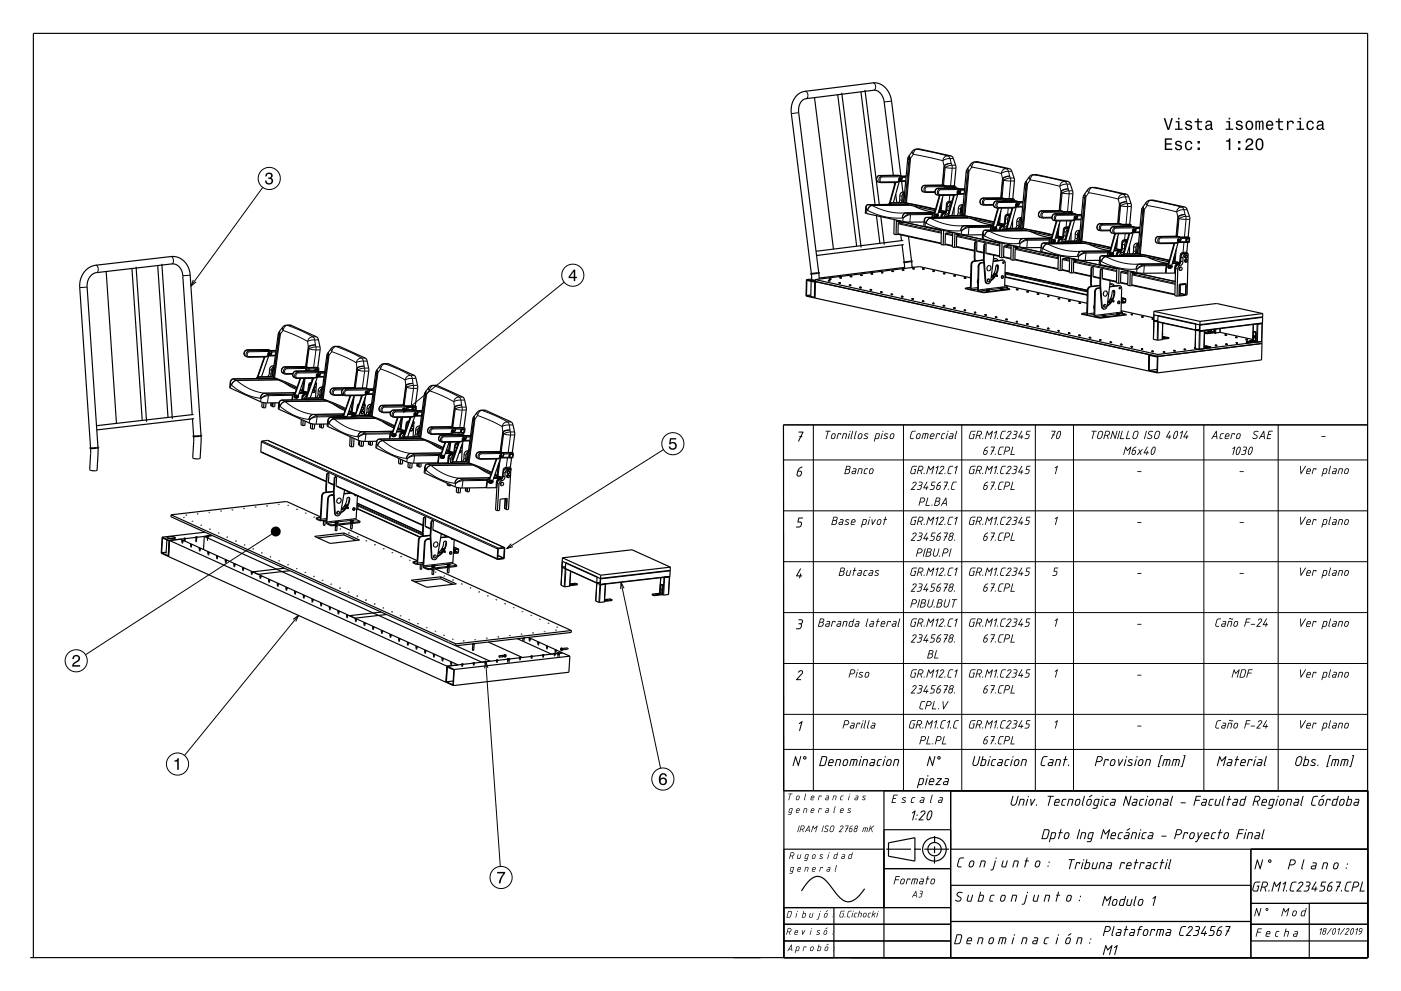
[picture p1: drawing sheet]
<svg xmlns="http://www.w3.org/2000/svg" width="420mm" height="297mm" viewBox="0 0 420 297" stroke-linecap="round" stroke-linejoin="round" font-family="sans-serif">
<g fill="none" stroke="#000" stroke-width=".35">
<path d="M244.2 29.3l5.7 45.4M251.1 28.4l5.7 45.4M252.3 27.8l5.8 46.4M258.1 27.5l4.2 33.8M259.3 26.9l4.3 34.4M263.1 52.9l.5-.3 5.6-.1 1 .3 .3 .6-.3 .7-1.3 .6h-4.7l-1-.2-.3-.3-.1-.7zM267.8 52.6l-2.7-22.1-.5-1.6-1-1.3-.8-.5-.8-.1-20.4 2.6a3.5 3.5 0 0 0-2.2 4.2l6 47.9M268.1 54.7l.1 .7M268.4 54.7l-1.9 6.6M268.5 58.2l.3 2.6M268.5 54.7l-1.7 6.2M269 54.5l-.1 .2"/>
<path d="M269.5 54.1h.3M269.6 54.4l-1.8 6.4M269.6 54.2h.1M269.6 54.1h.1M269.7 53.3l.3 .1M269.7 53.3h.1M269.8 53.9h.2M269.8 54.1l-.2 .1M269.8 54h.1M269.8 53.6v.4M269.8 53.6h.1M269.8 53.9h.1"/>
<path d="M269.8 53.6l.1 .1M269.9 53.7l-.1 .2M269.9 53.7h.2M270 53.4l-.3-.1-.2 .2 .1 .7M270 53.4l.2 .4-.4 .3M270 53.9h.1M270 53.6h.1M270 53.6h-.2M270 53.6l.1 .1M270.1 53.7h.1M270.1 53.7l-.1 .2M270.1 52.7l-2.9-22.9-.8-2.2-1.3-1.6-1.5-.9-1.7-.3-20.6 2.6a5.6 5.6 0 0 0-4.1 6.6l6 48"/>
<path d="M270.3 54.4l.4 3.2M271.2 57.7h.1M271.2 57.7l-.4 .4-.2 2.4 .3 .1M271.2 57.7l-.7 .7-.3 2.3M271.2 57.5l-.9 .2-.4 .4-.2 2-.3 .7M271.5 54.4h-2M271.6 52.8h-1.4M281.6 58.6l-1.6 5.8 .1 .5 .4 .2M281.8 58.6l-1.7 5.9 .4 .6M282.8 58.6l-1.7 5.7M283.1 56.3h.4M283.1 56.3l-.1 .1"/>
<path d="M283.1 56.3h.1M283.4 56.3h.1M283.5 56.3v.1M284 56.4l-.3-.6-.8-.3-5.8 .1a1.03 1.03 0 0 0-.9 .8 1.03 1.03 0 0 0 .6 1.1l3.5 .2M285.6 56.1l-.2 .3M285.6 56.1l.2 .1M285.8 58.5v.3M285.9 58.5l-1.8 6.6M286.1 55.7h.1M286.1 55.7l-2.4 .1M286.1 55.7l.4 .2v.5M286.1 58.5l-1.8 6.2"/>
<path d="M286.1 55.8l.5-5.8-1.2-3.1-9.5-2.2h-1.2a4.1 4.1 0 0 0-2.5 2.6l-1.3 13.3 9.6 2.1-9.1-1.9M286.3 56.1l-.5 .1M286.3 56.1l.1 .3-.3-.2-.4 .2 .1-.2M286.3 56.1h-.7M286.4 58.5h-4.9M286.4 58.5l1.5-.8 .1-.6-.2-.5-1-.2-5.9 .1-.5 .5-.1 .8 .4 .5 .8 .2M286.4 58.5h.1M286.5 58.3l-.1 .2M287 57.9l.3 .1M287.1 58.2l-1.8 6.4M287.2 57.9l-.1 .1M287.2 57.1l.3 .1"/>
<path d="M287.3 57.6h.1M287.3 57.6v.2M287.3 57.1v.1M287.3 57.8h.1M287.3 57.4v.2M287.3 57.4h.1M287.3 57.7h.1M287.3 57.7l.2 .1M287.4 57.4v.1M287.4 57.5h.1M287.4 57.5l-.1 .2M287.4 57.5l.2 .1"/>
<path d="M287.5 57.2l-.3-.1-.3 .4 .1 .4 .3 .1M287.5 57.2l.2 .4-.4 .4M287.5 57.8h.1M287.5 57.4h.1M287.5 57.4h-.2M287.5 57.4l.1 .2M287.6 57.6h.1M287.6 57.6l-.1 .2M289 58.2h-2M289.2 56.6l-1.4 .1M303.1 60h.2M303.1 60l-.1 .2"/>
<path d="M303.6 59.6h.1M303.6 59.6h-2.3M303.6 59.6l.4 .1 .1 .5M303.6 59.6l.5-5.7-1.1-3.1-9.6-2.3h-1.1a4.2 4.2 0 0 0-2.5 2.6l-1.3 13.4 9.5 2M303.8 60h-.5M303.8 60l.1 .2-.3-.2-.3 .2M303.8 60h-.7M40.8 80l3.1 46.4M47.3 79.6l3.1 45.5M48.5 79.1l3.2 46.4M262.7 64.6l1.1 8.3M264.1 64.9l1 8.4"/>
<path d="M266.6 61.1l-.2 .2M267.4 61.2v.1M267.4 61.3h-.1M267.4 61.3h.1M268.1 65.8l-.1 4.4 .6 .1M268.7 66l-.1 4.3M269.2 66.3h.1M269.2 66.2v.2l.3 .1M269.2 70.3h-.6M269.2 70.2l12.9 2.8M269.2 66.2h.1M269.2 66.2v.1"/>
<path d="M269.2 66.2l.4 .1M269.2 66.2l.1 .1M269.3 66.1l.2 .2M269.3 66.1h.1M269.4 66.1h.1M269.4 66.5l.2 .1M269.4 66.1l.4 .4M269.4 66.1l.2 .1M269.6 66.3l-.1 .2M269.6 66.3h.1M269.6 66.1l.2 .5M269.6 66.5v.1"/>
<path d="M269.6 66.6h.1M269.6 66.6h.2M269.6 66.5h.2M269.6 66.5h.1M269.6 66.3l.2 .1M269.9 66.4h.1M269.9 66.2l-.1 .1M270 60.7l-.1 .1M270 60.7h.1M270 66.2l-.1 .2M270.1 70.4l.2 1.7M270.1 60.7l-3 .1-.5 .5"/>
<path d="M270.4 73.4l.7 5.1M270.8 72.1l-26.2 3.2M270.9 73.3l-26.1 3.3M270.9 60.6h.1M271 66.6l11.1 2.4M271.1 66.6h.1M271.1 60.7h-1.1M271.2 66.6l-1.9 .2-.1 3.5M271.2 78.5v.2M271.2 78.5h.1M271.2 78.5l-.3 .1 .2 .1 .1 1.5M271.2 78.7h-.2"/>
<path d="M271.3 78.6l2.2-.4-.1 2M271.3 78.6l-.1 .1M271.4 60.8h.1M271.4 60.8l-.1 .4 9 1.9M271.4 60.8h-4.1l-.6 .5M271.5 61.2l-11.4 .1-.5 .5-.2 2.1 11.7 2.5 5.9 .1M271.7 66.5v.3M271.8 66.5v.3M272.4 70.9l.9 7.3M273.4 78.4l-2.1 .2M274 61.8l3.2 1.2 3 .6-.6 .4-.2 1.1M279.8 63.7l-9.3 .2"/>
<path d="M280.2 63.7l-.5 .4-.1 1M280.5 65.1h.1M280.8 64.6h.1M280.8 64.6v.2M280.8 64.7h.1M280.8 64.8h.1M280.8 64.7l.2 .1M280.9 64.4l-.1 .2M280.9 64.4h.1M280.9 64.7h-.1M280.9 65l-.3 .1M280.9 64.4v.1"/>
<path d="M280.9 64.5h.1M280.9 64.5v.2M280.9 64.5l.2 .1M281 64.8h-.2M281 64.8h.1M281 64.4h.1M281 64.4h-.1M281 64.4l.1 .2M281.1 64.6l-.1 .2M281.4 63.4l1.1 .2M281.5 63l2.3 .5M281.5 63l2.3 .4"/>
<path d="M282.2 68.9v.3M282.2 68.9v.2M282.2 68.9l-.1 4.4 .7 .1M282.9 69l-.1 4.4M283 63.6l.5 .1M283.3 73.3l2.2 .5M283.5 63.7l-.3 .1a1.08 1.08 0 0 0-.9 1.1M283.5 63.7h.2M283.7 63.6l-2.4 .1M284 64.8h-.4l-.2 .3M284 64.8l-.4 .3M284 64.8h.1"/>
<path d="M284.1 64.9l-.2 .2M284.7 60.7h.1M284.7 60.7l-.7 .7-.2 1.8a1.57 1.57 0 0 1-1.2 1.1l-.3 .8M284.8 64.7l-.5 .4M284.9 65.1h.1M285 65.1h-.1M285 65.1h.1M285 61.6v.1M285 61.6h.1M285.1 69.7l.5 .1M285.1 61.3l-.1 .3M285.2 69.7h.1"/>
<path d="M285.3 60.8l-.7 .7-.1 1.8a1.58 1.58 0 0 1-1.2 1.2l-.3 .6M285.3 69.7l-1.9 .2-.1 3.5h-.5M285.3 69.7h.1M285.3 60.6l-.6 .1M285.6 69.6l-.1 4.4 .7 .2M286 62.1v2.5M286.3 69.8l-.1 4.4M286.7 70.1h.1M286.7 70.1v.2l.3 .1M286.7 74l5.4 1.2M286.7 70v.1M286.8 70h-.1"/>
<path d="M286.8 70l.3 .1M286.8 70.1h.1M286.9 69.9l.2 .2M286.9 69.9h.1M286.9 70h.1M287 70.3l.1 .1M287 70l.4 .3h-.3M287 70l.2 .1M287.1 70.1l-.1 .3M287.1 70.1h.1M287.1 70l.3 .3-.3 .1M287.1 70.3h.1"/>
<path d="M287.1 70.1l.2 .1M287.4 70.2h.1M287.5 70l-.2 .1M287.5 64.6h.1M287.5 64.6h-.1M287.5 70.1l-.1 .1M288.5 64.4h.1M288.5 70.4l11.2 2.5M288.6 70.4h.1M288.6 70.4v.1M288.6 64.5l-1.1 .1M288.7 70.5l-1.9 .1-.1 3.5-.5 .1"/>
<path d="M288.7 61.6h.1M288.7 61.6l-.3 .4-.3 2.3 .4 .1M288.7 61.6l-.7 .7-.3 2.3M288.8 61.3l-.9 .2-.5 .4-.2 2-.3 .7M288.9 64.6v.4l9 2M288.9 64.6l9.1 2M288.9 64.6h.1M288.9 64.6h-4.2l-.6 .5M289 65l-11.4 .2-.5 .5-.2 2 11.7 2.6 6 .1M289.1 67.6l-1.1 .1M289.2 67.6h-.1M289.3 70.4l-.1 .2"/>
<path d="M291.5 65.6l3.2 1.2 3 .7-.6 .4-.2 1.1M292.1 77.1h.2M292.1 77.1l.1 1.1M292.2 72.7l.2 .1M292.2 72.7l-.1 4.4M292.3 77.1l.1 1.1M292.4 72.5h.2M292.4 72.5l-.2 .2M292.4 72.5h.4M292.4 72.8l-.1 4.3M292.6 72.5l-.2 .3M292.8 72.5h-.2"/>
<path d="M292.8 72.5h.1M292.9 72.5l-.1 2.8 2.1 .5M293.3 79.6v.5M294.8 77.7l.6 6.7 .2 .4 .5 .2M294.8 77.7h.2M294.9 77.9l-3.1 .4-.5 .4-.2 .6-.2 7.2-.2 .1-1.2-.3M294.9 78l-2.9 .3-.6 .6-.5 8M294.9 78.6l-1.1 .2-.5 .8-.2 7.3 .1 .5M294.9 78.7l-.9 .2-.5 .8-.1 7.5 1.8 .3 7.4-.9M294.9 73.3l.2 .1M294.9 73.3l-.1 4.4M295 77.7l.5 6.6 .2 .5 .4 .2"/>
<path d="M295.1 73.1h.2l-.2 .3M295.1 73.1l-.2 .2M295.1 73.1h.5M295.1 73.4l-.1 4.3M295.4 73l.2 .1M295.6 73.1v2.9l4 .9M296.1 79.8l.5-.2 .4 .4v.7l-.5 .4h-.3l-.3-.4zM297.4 67.6h-8.2M297.7 67.5l-.5 .4-.1 1.1M297.9 76.5l-.9 7.6a.9 .9 0 0 1-.9 .9M298 69h.1M298.1 60.5l.6-.2 5.6-.1 1 .3 .2 .6-.3 .6-1.3 .6-4.7 .1-.9-.2-.4-.3-.1-.7z"/>
<path d="M298.3 68.4h.1M298.3 68.4l.1 .2M298.4 68.6h.1M298.4 68.2l-.1 .2M298.4 68.2h.1M298.4 68.8l-.3 .2M298.4 68.2l.1 .2M298.5 77.5h-.7M298.5 77.5h.2M298.5 77.5l-.7 .1M298.5 68.4h.1M298.5 68.4l-.1 .2"/>
<path d="M298.5 68.6h-.1M298.5 68.6h.1M298.5 68.2h.1M298.6 68.2h.1M298.6 68.2h-.2M298.6 68.2v.2M298.6 68.4h.1M298.6 68.4l-.1 .2M298.7 77.5l.5 .6M298.8 79.4l.1 .1M298.9 79.5l.1 .2M298.9 79.5l.1 .1"/>
<path d="M298.9 79.4l.1 1.1a5.1 5.1 0 0 1-2 3.5M298.9 79.4h.1M298.9 79.7l.2 .2M298.9 79.4l.1 .1M298.9 67.2l1.1 .2M299 79.6h.1M299 79.8l.1 .2M299 79.7h.1M299 80l.1 .1M299 66.8l2.3 .5M299 66.8l2.3 .4M299.1 78.1l-.6 .1"/>
<path d="M299.1 79.9h.1M299.1 62.4l-1.6 5.8 .1 .6 .4 .2M299.3 62.4l-1.6 5.9 .3 .7M299.7 72.8v.1M299.7 72.8h.1M299.7 72.9h.1M299.7 73v-.3l-.1 4.4 .7 .2M300.3 62.4l-1.6 5.7M300.4 72.9l-.1 4.4M300.6 60.1v.1M300.6 60.1h.1M300.8 78l.4 .3 .2 .5-.2 7.2 .2 .3 1.2 .3"/>
<path d="M300.8 78l-3.1 .3M300.8 78.5v.4M300.9 77.1l2.1 .5M301 60.1h-.4M301 60.1h.1M301 60.1v.1M301 67.5l-.2 .1a1.08 1.08 0 0 0-.9 1.2M301 67.5h.2M301.2 67.4l-2.3 .1h2.1M301.5 60.2l-.2-.6-.9-.3-5.7 .1a1.03 1.03 0 0 0-.9 .9 1.03 1.03 0 0 0 .6 1.1l3.4 .1M301.5 68.6h-.4l-.2 .3M301.5 68.6l-.4 .3"/>
<path d="M301.5 68.6l.2 .1M301.7 68.7l-.3 .2M302.2 64.5h.1M302.2 64.5l-.7 .7-.1 1.8a1.57 1.57 0 0 1-1.2 1.2l-.4 .7M302.3 68.5l-.5 .4M302.4 68.9h.1M302.5 68.9h.1M302.5 65.4v.1M302.5 65.4l.1 .1M302.7 73.5l.4 .1M302.7 65.1l-.2 .3M302.7 73.5h.1"/>
<path d="M302.8 73.5h.1M302.8 64.7l-.6 .7-.2 1.8a1.58 1.58 0 0 1-1.2 1.1l-.3 .6M302.8 73.5l-1.9 .2v3.5l-.6 .1M302.8 73.5v.1M302.9 64.4l-.7 .1M303.1 73.5l-.1 4.4 .7 .1M303.3 60v.2M303.4 62.4l-.1 .3M303.4 62.4l-1.8 6.5M303.6 65.9l-.1 2.5M303.6 62.3l-1.7 6.3M303.8 73.6l-.1 4.4"/>
<path d="M303.9 62.3h.1M304 62.1l-.1 .2M304.2 73.9h.1M304.2 74h.1M304.2 73.9v.1M304.2 73.9v.2l.4 .1M304.3 77.9l12.9 2.8M304.3 73.9h.1M304.3 73.9h-.1M304.3 73.9h.3M304.4 73.8l.2 .1M304.4 73.7v.1"/>
<path d="M304.4 73.8h.1M304.5 74.2h.2M304.5 73.8l.4 .4h-.2M304.5 73.8l.2 .1M304.6 73.9v.3M304.6 73.9l.1 .1M304.6 73.8l.4 .3-.3 .1M304.6 62.1l-1.7 6.3M304.7 74l-.1 .2M304.7 74.2h.1M304.7 74h.1M304.7 61.8h.2"/>
<path d="M304.7 61h.3M304.8 61.4h.1M304.8 61.4l.1 .2M304.8 60.9l.1 .1M304.8 61.6h.2M304.9 61.6h.1M304.9 61.2l-.1 .2M304.9 61.2h.1M304.9 61.2l.1 .2M304.9 74.1h.1M305 61.4h.1M305 61.4l-.1 .2"/>
<path d="M305 73.9l-.1 .1M305 61h-.3l-.2 .3v.4l.3 .1M305 61l.2 .5-.3 .3M305 61.6h.1M305 61.2h.1M305 61.2h-.1M305.1 61.2v.2M305.1 68.4h-.1M305.1 68.4h.1M305.1 73.9l-.2 .2M305.1 61.4h.1M305.1 61.4l-.1 .2"/>
<path d="M305.1 68.4h-.2M305.6 71.5h.1M306 68.2h.1M306.1 74.3l11.1 2.4M306.1 74.3h.1M306.2 74.2v.1M306.2 74.2l-1.9 .3v3.4l-.6 .1M306.2 65.4h.1M306.2 65.4l-.3 .4-.2 2.3 .3 .1M306.2 65.4l-.7 .7-.3 2.3M306.3 65.2l-.9 .1-.4 .5-.2 1.9-.4 .7M306.4 68.4v.4l9 2"/>
<path d="M306.4 68.4l9.1 2M306.4 68.4h.1M306.5 68.4l-4.3 .1-.6 .4M306.6 68.9l-11.4 .1-.5 .5-.2 2 11.6 2.6 6 .1M306.6 62l-2.1 .1M306.6 71.5h-1M306.7 60.5h-1.4M306.7 71.5h-.1M306.8 74.2v.2M309.1 69.4l3.1 1.3 3.1 .6-.7 .4-.1 1.1M314.9 71.4l-8.2 .1M315.2 71.3l-.4 .5-.2 1"/>
<path d="M315.5 72.8h.1M315.7 64.4l.5-.3 5.6-.1 1 .3 .3 .6-.3 .6-1.3 .7h-4.8l-.8-.2-.4-.3-.1-.7zM315.8 72.3h.1M315.8 72.3l.1 .2M315.9 72.4h.1M315.9 72.5h.1M315.9 72.4h.2M315.9 72.1l-.1 .2M315.9 72.1h.1M315.9 72.6l-.2 .2M315.9 72.1l.1 .1M316 72.2h.1"/>
<path d="M316 72.2l-.1 .2M316 72.2h.2M316.1 72.4l-.2 .1M316.1 72.4h.1M316.1 72h.1M316.1 72l-.2 .1M316.1 72l.1 .2M316.2 72.2h.1M316.2 72.2l-.1 .2M316.5 71l1 .3M316.7 66.2l-1.7 5.9 .1 .5 .4 .2M316.8 66.2l-1.6 5.9 .3 .7"/>
<path d="M317.2 76.5l.1 .3M317.2 76.6l.1 .1M317.2 76.6h.1M317.3 76.7h.1M317.3 76.6l-.1 4.3 .6 .2M317.8 66.2l-1.6 5.8M317.9 76.7l-.1 4.4M318.1 71.3h.4M318.2 63.9l-.1 .2M318.2 63.9h.1M318.5 63.9h.1M318.5 63.9h-.3"/>
<path d="M318.5 63.9l.1 .2M318.5 71.3l-.2 .2a1.08 1.08 0 0 0-.9 1.1M318.5 71.3h.2M318.8 71.3h-2.4M318.9 71l-2.3-.4 2.2 .6M319 64.1l-.2-.7-.9-.2h-5.7a1.03 1.03 0 0 0-.9 .9 1.03 1.03 0 0 0 .6 1.1l3.4 .1M319.1 72.4h-.4l-.3 .4M319.1 72.4l-.5 .4M319.1 72.4l.1 .1M319.2 72.6l-.2 .2M319.7 68.3h.1M319.7 68.3l-.7 .7-.1 1.8a1.57 1.57 0 0 1-1.2 1.2l-.3 .8"/>
<path d="M319.9 72.7h.1M320 72.7h-.1M320 72.7h.1M320.2 77.4l.5 .1M320.2 68.9l-.1 .5M320.2 77.3v.1M320.3 77.3v.1M320.3 68.5l-.6 .7-.1 1.8a1.58 1.58 0 0 1-1.3 1.1l-.3 .7M320.4 77.3l-1.9 .3-.1 3.4-.6 .1M320.4 77.3v.1M320.4 68.3h-.7M320.6 63.8h.3"/>
<path d="M320.6 63.8l-.1 .3M320.7 77.3l-.1 4.4 .6 .1M320.9 63.8l-.1 .3M320.9 66.2v.3M321 66.2l-1.8 6.6 .5-.5 3-.1M321.1 69.7l-.1 2.6M321.1 63.4h.1M321.1 63.4h-2.3M321.1 63.4l.4 .1 .1 .5M321.1 66.2l-1.7 6.2M321.2 63.4l.4-5.7-1.1-3.1-9.6-2.2h-1.1a4.2 4.2 0 0 0-2.5 2.5l-1.3 13.4 9.5 2.1M321.3 63.8h-.4"/>
<path d="M321.3 63.8l.2 .2-.4-.2-.3 .3M321.3 63.8h-.7M321.3 77.4l-.1 4.4M321.5 66.2h-.1M321.6 66l-.1 .2M321.8 77.8h.1M321.8 77.7l-.1 .2 .4 .1M321.8 77.7h.1M321.8 77.7v.1M321.8 77.7l.4 .1M321.9 77.6l.2 .2M321.9 77.6h.1"/>
<path d="M322 77.6h.1M322 78l.2 .1M322 77.6l.4 .4h-.2M322 77.6l.2 .1M322.2 77.8l-.1 .2M322.2 77.8h.1M322.2 77.6l.3 .4-.3 .1M322.2 65.9l-1.8 6.4M322.2 78v.1M322.2 78.1h.1M322.2 78h.1M322.2 77.8l.2 .1"/>
<path d="M322.2 65.7h.1M322.2 65.6h-.1M322.3 64.8l.3 .1M322.3 65.3h.1M322.3 65.3l.1 .2M322.3 64.8h.1M322.4 65.4h.2M322.4 65.6l-.2 .1M322.4 65.5h.1M322.4 65.1l-.1 .2M322.4 65.1h.1M322.4 65.1l.1 .1"/>
<path d="M322.5 65.2h.1M322.5 65.2l-.1 .2M322.5 65.2h.2M322.5 77.7l-.1 .1M322.6 64.9l-.3-.1-.3 .2 .2 .7M322.6 64.9l.1 .6-.6 .1M322.6 65.4h.1M322.6 65h.1M322.6 65l-.2 .1M322.6 65l.1 .2M322.6 72.2l-.1 .1M322.6 72.2h.1"/>
<path d="M322.6 77.7l-.1 .2M322.7 65.2l-.1 .2M322.7 65.2h.1M322.7 72.2h.1M323.1 75.4h.1M323.5 72h.1M323.6 78.1l11.1 2.4M323.6 78.1h.1M323.7 78.1h.1M323.7 72.2h-1.1M323.7 78.1l-1.8 .2-.1 3.5h-.6M323.8 69.2h.1"/>
<path d="M323.8 69.2l-.4 .4-.2 2.4h.3M323.8 69.2l-.7 .7-.3 2.3M323.8 69l-.9 .1-.4 .5-.2 2-.3 .7M324 72.3l-.1 .4 9 1.9M324 72.3l9 2M324 72.3h.1M324 72.3h-4.1l-.6 .5M324.1 72.7l-11.4 .1-.5 .5-.2 2 11.7 2.6 5.9 .1M324.1 65.9h-2M324.2 64.3h-1.4M324.3 78v.3M326.6 73.3l3.2 1.2 3 .6-.6 .4-.2 1.1"/>
<path d="M332.4 75.2l-9.3 .2M332.8 75.2l-.5 .4-.1 1M333.1 76.6h.1M333.2 68.2l.5-.3h5.6l1 .2 .3 .6-.3 .7-1.4 .6-4.6 .1-1-.3-.3-.3-.1-.7zM333.4 76.1h.1M333.4 76.1v.2M333.4 76.2h.1M333.4 76.3h.1M333.4 76.2l.2 .1M333.4 75.9v.2M333.4 75.9h.1M333.5 76.5l-.3 .1"/>
<path d="M333.5 75.9v.1M333.5 76h.1M333.5 76l-.1 .2M333.5 76l.2 .1M333.6 76.3h-.2M333.6 76.3h.1M333.6 75.9h.1M333.6 75.9h-.2M333.6 75.9l.1 .2M333.7 76.1h.1M333.7 76.1l-.1 .2M334 74.9l1 .2"/>
<path d="M334.2 70.1l-1.6 5.8 .1 .5 .4 .2M334.4 70.1l-1.7 5.8 .4 .7M335.3 70l-1.6 5.8M335.6 75.1l.5 .1M335.7 67.8l-.1 .1M335.7 67.8h.1M336 67.8h.1M336 67.8h-.3M336 67.8l.1 .1M336.1 75.2l-.3 .1a1.08 1.08 0 0 0-.9 1.1M336.1 75.2h.2M336.3 75.1h-2.4"/>
<path d="M336.3 74.8l-2.2-.3 2.2 .5M336.3 74.8l.1 .1M336.6 67.9l-.3-.7-.9-.2h-5.7a1.03 1.03 0 0 0-.9 .9 1.03 1.03 0 0 0 .6 1.1l3.5 .1M336.6 76.2l-.4 .1-.2 .3M336.6 76.2l-.5 .4M336.6 76.2l.1 .1M336.7 76.4l-.2 .2M337.2 72.2h.1M337.3 72.2l-.7 .7-.2 1.8a1.57 1.57 0 0 1-1.2 1.1l-.3 .8M337.4 76.2l-.6 .4M337.5 76.6h.1M337.5 76.6h-.1"/>
<path d="M337.6 73.1v.1M337.6 73.1h.1M337.7 72.9l-.1 .2M337.8 72.3l-.6 .7-.1 1.8a1.58 1.58 0 0 1-1.2 1.2l-.3 .6M337.9 72.1l-.6 .1M338.2 67.6l.2 .1M338.2 67.6l-.2 .3M338.4 70.2l.1-.2-1.8 6.6 .5-.5h4.3M338.6 73.5v2.6M338.6 70l-1.7 6.2M338.7 67.2l.4 .2v.5M338.7 67.2l-2.4 .1"/>
<path d="M338.7 67.2l.5-5.6-1.2-3.2-9.5-2.2h-1.2a4.2 4.2 0 0 0-2.5 2.5l-1.3 13.4 9.6 2.1M338.9 67.6l-.5 .1M338.9 67.6l.1 .3-.3-.3-.4 .3 .1-.2M338.9 67.6h-.7M339.1 69.8l-.1 .2M339.6 69.4l.3 .1M339.7 69.7l-1.8 6.4M339.7 69.5h.1M339.7 69.4v.1M339.8 68.6l.5 .4-.1 .3-.3 .2M339.8 69.1h.1M339.8 69.1l.1 .2"/>
<path d="M339.8 68.6l.1 .1M339.9 69.2h.1M339.9 69.5h-.2M339.9 69.3h.1M339.9 69.2l.2 .1M339.9 68.9l-.1 .2M339.9 68.9l.1 .1M340 69h.1M340 69l-.1 .2M340 69l.2 .1M340.1 68.7l-.3-.1-.3 .3 .2 .6M340.1 69.3h-.2"/>
<path d="M340.1 68.9h.1M340.1 69.3h.1M340.1 68.9h-.2M340.1 68.9l.1 .2M340.1 76.1h.1M340.2 69.1l-.1 .2M340.2 76.1h.1M340.2 76.1h-.2M341.2 76l-1.1 .1M341.3 73.1l-.4 .4-.2 2.3 .3 .1M341.3 73.1l-.7 .6-.3 2.4M341.3 73.1h.1"/>
<path d="M341.3 72.8l-.9 .2-.4 .4-.2 2-.3 .7M341.5 76.1v.4l8.9 2M341.5 76.1h.1M341.5 76.1l9 2M341.6 76.5l-11.4 .2-.5 .4-.2 2.1 12 2.6h7.9M341.6 69.7h-2M341.8 68.1h-1.4M344.1 77.1l2.8 1.1 3.4 .7M346.7 71.1l.5-.2 5.6-.1 1 .3 .3 .6-.3 .6-1.4 .7h-4.6l-1-.2-.3-.4-.1-.7zM349.9 79.1l-9.3 .1M350.9 79.9h.1M350.9 79.9v.2"/>
<path d="M351 79.7l-.1 .2M351 79.7h.1M351 79.7v.2M351 79.9h.1M351 79.9v.2M351 79.9h.2M351.1 79.7h.1M351.1 79.7h-.1M351.1 79.7l.1 .2M351.2 79.9h.1M351.2 79.9l-.1 .2M351.4 79h2.2"/>
<path d="M351.5 78.7l1.1 .2M351.6 78.3l2.3 .5M351.6 78.3l2.3 .4M352 73l-1.9 6.7 .1 .5 .4 .3M352.1 73l-1.8 6.8 .3 .7M352.6 72.7l-.1 .3M353 72l.1 .4M353 72h.1M353.1 72.4h.1M353.2 72.7l-1.9 6.9M353.2 71.6h.4M353.2 71.6h.1"/>
<path d="M353.2 71.6l-.2 .4M353.3 72.2h.1M353.5 71.6h.1M353.6 71.6l.1 .4-.2 .4h-.4M353.6 79l-.3 .1a1.06 1.06 0 0 0-.9 1.1M353.8 79h-.2M353.8 78.9h-2.4M354.8 76h.1M354.8 76l-.7 .7-.2 1.8a1.58 1.58 0 0 1-1.2 1.2l-.3 .7-.2 8.2 .7 .1M355.1 78.2l.3 .4M355.1 78.2h.1M355.1 76.9l.3 .5"/>
<path d="M355.1 76.9l.2 .1M355.2 78.2l.2 .4M355.2 77.8l-.1 .4M355.2 77.8h.2M355.3 77l.1 .4M355.3 76.5l-.2 .4M355.3 76.5l.1 .1M355.4 77.8l-.2 .4M355.4 72l.2 .5h.3M355.4 72h.3M355.4 76.6l-.1 .4M355.5 75.9l.7 .2"/>
<path d="M355.7 71.5h.2M355.7 71.5l-.3 .5M355.7 72l.2 .5M355.8 77.7l-.4 .1M355.8 77.7l.1 .6M355.8 77.7l-.6 .1M355.8 76.5l-.4 .1M355.8 76.5l.1 .6M355.8 76.5h-.5M355.9 78.3l-.5 .3M355.9 77.1l-.5 .3M355.9 71.5l-.2 .5"/>
<path d="M356.1 72.6l-.3 3 .3 .2M356.1 75.8l-1.3 .2M356.1 75.8v.2M356.2 71.1h.1M356.2 71.1h-2.4M356.2 71.1l.5 .2-.2 1.3-3.4 .1M356.2 76.1l-.9 .1-.4 .4-.3 2.1a1.58 1.58 0 0 1-1.2 1.1l-.3 .8-.2 8.1M356.2 76.1l-.3 12.3h-.4M356.2 71.1l.5-5.8-1.2-3.1-9.5-2.2h-1.2a4.2 4.2 0 0 0-2.5 2.6l-1.3 13.4 9.6 2M356.4 71.4l-.5 .1M356.4 71.4l.1 .8M356.4 71.4l-.7 .1"/>
<path d="M356.5 72.2l-.2 .3h-.4M31.8 81.4l3.1 45.5M39.6 80.5l3 45.5M241.8 83.8l-.2 4.9 102.7 22.5M241.8 83.8l2.6 .6M241.9 84l2.4 .6-.2 4.5-2.3-.5zM243.1 88.4l-1.3 .2M243.2 84.3l-.1 4.4M243.2 83.8l1.2 .2zM243.3 83.7v.1M243.3 83.6l-1.5 .2M244.4 84.4l-.1 4.9"/>
<path d="M244.4 84.4l102.7 22.4 31.2-3.9M244.4 83.8l102.7 22.4M244.4 83.8v.6M245.6 83.7v-2l-2.5 .3 .2 .2v1.5M245.6 81.9l-2.5 .3M248.4 84.1h.1M248.4 84.2h.1M248.4 84.1v.1M248.4 84v.1M248.4 84h.1M248.4 84h.3M248.4 84.2h.3"/>
<path d="M248.5 84.2h.2M248.5 84.1v.1M248.7 83.6h.1M248.7 83.6l.1 .1M248.7 83.5h.1M248.7 83.5h.3M248.7 83.7h.3M248.7 84l.1 .1M248.7 84.2h.1M248.8 84.1h-.3M248.8 84.1l-.1 .1M248.8 83.6v.1"/>
<path d="M249 83.6h-.2M249 83.7h-.2M249 83.6v.1M249 83.6h.1M249.1 83.6h-.1M249.1 83.6l-.1 .1M251.5 84.7l.1 .1M251.5 84.7l.1 .2M251.5 84.7h.1M251.5 84.7h.3M251.5 84.9h.3M251.5 84.9h.1"/>
<path d="M251.6 84.9h.2M251.6 84.8v.1M251.8 83.2h.1M251.8 83.2l.1 .1M251.8 83.1v.1M251.8 83.1h.1M251.8 83.1l.3 .1M251.8 83.3h.3M251.8 83.3h.1M251.8 84.7h.1M251.9 84.8l-.1 .1M251.9 84.7l-.3 .1"/>
<path d="M251.9 84.7l-.1 .2M251.9 83.3h.2M251.9 83.2h.2M251.9 83.2v.1M252.1 83.2v.1M252.1 83.2h.1M252.2 83.2h.1M252.2 83.2h-.1M252.2 83.2l-.1 .1M254.6 85.4l.1 .1M254.6 85.4l.1 .2M254.6 85.4h.1"/>
<path d="M254.6 85.4h.4M254.7 85.5l.2 .1M254.7 85.5h.1M254.7 85.5h.2M254.7 85.5v.1M254.9 82.8h.1M254.9 82.8l.1 .1M254.9 82.8h.4M254.9 85.6h-.2M254.9 82.9h.3M254.9 82.9h.1M254.9 85.5h.1"/>
<path d="M255 85.4h.1M255 85.5l-.1 .1M255 85.4l-.1 .2M255 82.8h.2M255 82.8v.1M255.2 82.9h-.2M255.2 82.8v.1M255.3 82.8h.1M255.3 82.9h-.1M255.3 82.8h-.1M255.3 82.8v.1M257.7 86.1h.2"/>
<path d="M257.7 86.1l.2 .1M257.8 86.1h-.1M257.8 86.1h.3M257.8 86.2h.3M257.9 86.1v.1M258 82.4h.2M258 82.5h.1M258 82.4l.1 .1M258 82.4h.1M258.1 82.4h.3M258.1 86.2h-.2M258.1 82.5h.3"/>
<path d="M258.1 86.1h.1M258.1 86.2h.1M258.1 86.1h-.2M258.1 86.1v.1M258.1 82.5h.2M258.2 82.4l-.1 .1M258.3 82.4h-.1M258.3 82.4v.1M258.4 82.4h.1M258.4 82.4h-.1M258.4 82.4l-.1 .1M260.9 86.8h.1"/>
<path d="M260.9 86.8l.3 .1M260.9 86.9h.1M260.9 86.8h.3M261 86.9h.2M261 86.8v.1M261.1 82h.2M261.1 82l.2 .1M261.2 82h-.1M261.2 82h.1M261.2 82h.3M261.2 82.1h.3M261.2 82.1h.1"/>
<path d="M261.2 86.8h.1M261.3 86.9h-.1M261.3 86.8h-.3M261.3 86.8l-.1 .1M261.3 82.1h.2M261.3 82h.2M261.3 82v.1M261.5 82v.1M261.5 82h.1M264 87.5h.1M264 87.5l.1 .1M264 87.4v.1"/>
<path d="M264 87.4l.4 .1M264 87.4h.1M264 87.6h.3M264 87.6h.1M264.1 87.6h.2M264.1 87.5v.1M264.3 81.6l.1 .1M264.3 81.6l.1 .2M264.3 81.6h.1M264.3 81.6h.3M264.3 81.7l.3 .1M264.4 87.5h.1"/>
<path d="M264.4 87.6h-.1M264.4 87.5h-.3M264.4 87.5l-.1 .1M264.4 81.7v.1M264.6 81.8h-.2M264.6 81.6l-.2 .1M264.6 81.6v.2M264.6 81.7v.1M264.6 81.6h.1M264.7 81.6h-.1M264.7 81.6l-.1 .2M267.1 88.2h.2"/>
<path d="M267.1 88.2l.1 .1M267.1 88.1v.1M267.1 88.1h.4M267.2 88.3h.2M267.2 88.3h.1M267.3 88.2l-.1 .1M267.4 81.2l.1 .1M267.4 81.3l.1 .1M267.4 81.2v.2M267.4 81.2h.1M267.4 81.2h.4M267.4 81.4h.3"/>
<path d="M267.4 88.3h-.2M267.5 88.1v.1M267.5 88.2h-.2M267.5 88.2l-.1 .1M267.5 81.4h.2M267.5 81.3v.1M267.7 81.3h-.2M267.7 81.3v.1M267.8 81.2h.1M267.8 81.2l-.1 .1M267.8 81.2l-.1 .2M270.2 88.9l.2 .1"/>
<path d="M270.2 88.8l.2 .1M270.2 88.8v.1M270.3 88.8h-.1M270.3 88.8h.3M270.3 89h.3M270.4 88.9v.1M270.5 80.8l.1 .1M270.5 80.8l.1 .2M270.5 80.8h.1M270.5 80.8h.4M270.6 81h.2M270.6 81h.1"/>
<path d="M270.6 89h-.2M270.6 88.8h.1M270.6 88.9v.1M270.6 88.8l-.2 .1M270.6 88.8v.2M270.6 80.9v.1M270.8 81h-.2M270.9 80.8h.1M270.9 80.9l-.1 .1M270.9 80.8l-.3 .1M270.9 80.8l-.1 .2M271.1 80.3l.2 .1"/>
<path d="M271.2 80.2l-.2 .1 .3 .1M271.2 80.3h-.1M271.2 80.2v.2M271.2 80.1l-25.6 3.2M273.4 89.5l.1 .1M273.4 89.6l.1 .1M273.4 89.5v.1M273.4 80l.5 .1M273.4 89.5h.1M273.4 89.5h.3M273.4 89.6l.3 .1M273.5 89.7h.2"/>
<path d="M273.5 89.6v.1M273.6 80.5h.2M273.6 80.5l.2 .1M273.7 80.4h.1M273.7 80.4h.3M273.7 80.6h.3M273.7 80.6h.1M273.7 89.5h.1M273.8 89.5h.1M273.8 80.5v.1M273.8 89.6l-.1 .1M273.8 89.5l-.3 .1"/>
<path d="M273.8 89.5l-.1 .2M274 80.6h-.2M274 80.5h-.2M274 80.5v.1M274 80.4h.1M274 80.6h.1M274 80.4v.1M274 80.4v.2M276.5 90.2h.1M276.5 90.2l.1 .1M276.5 90.2h.4M276.5 90.3h.3"/>
<path d="M276.5 90.3h.1M276.6 80.5l.1 .1M276.6 80.5l.1 .2M276.6 80.5h.1M276.6 80.5h.3M276.6 80.7h.3M276.6 80.7h.1M276.6 90.3h.2M276.6 90.2v.1M276.7 80.6h.2M276.7 80.6v.1M276.9 90.2h.1"/>
<path d="M276.9 90.3h-.1M276.9 80.7h-.2M276.9 90.2h-.3M276.9 90.2l-.1 .1M276.9 80.6v.1M276.9 80.6h.1M276.9 80.5h.1M277 80.6l-.1 .1M277 80.5v.1M279.6 90.9h.2M279.6 90.9l.2 .1M279.7 90.9h-.1"/>
<path d="M279.7 90.9h.3M279.7 91h.3M279.7 91h.1M279.7 81.2l.1 .1M279.7 81.2v.1M279.7 81.3l.1 .1M279.7 81.2h.1M279.7 81.2h.4M279.7 81.3l.3 .1M279.8 90.9v.1M279.8 81.3v.1M280 91h-.2"/>
<path d="M280 90.9h.1M280 81.2l-.2 .1M280 81.2v.2M280 81.4h-.2M280 90.9h-.2M280 90.9v.1M280.1 81.2h.1M280.1 81.2h-.1M280.1 81.2l-.1 .2M282.8 91.7h.1M282.8 91.6h.1M282.8 91.6v.1"/>
<path d="M282.8 91.5v.1M282.8 91.5l.3 .1M282.8 91.7h.3M282.8 82h.1M282.8 81.9h.2M282.8 81.9v.1M282.9 81.9h-.1M282.9 81.9h.3M282.9 82h.3M282.9 82h.1M282.9 91.6v.1M282.9 82h.2"/>
<path d="M283 81.9l-.1 .1M283.1 91.7h-.2M283.1 91.6h.1M283.1 91.7h.1M283.2 91.6h-.3M283.2 81.9h-.2M283.2 91.6l-.1 .1M283.2 81.9l-.1 .1M283.2 81.9h.1M285.9 92.3h.1M285.9 92.3l.1 .1M285.9 92.2v.1"/>
<path d="M285.9 92.2h.3M285.9 92.4h.3M285.9 92.4h.1M285.9 82.6h.2M285.9 82.6l.2 .1M286 82.6h-.1M286 82.6h.3M286 82.6h.1M286 82.7h.3M286 82.7h.1M286 92.4h.2M286 92.3v.1"/>
<path d="M286.1 82.7h.2M286.1 82.6h.2M286.1 82.6v.1M286.2 92.3h-.2M286.2 92.3v.1M286.2 92.2h.1M286.3 92.2v.1M286.3 82.6v.1M286.3 92.3h-.1M286.3 92.3l-.1 .1M286.3 82.6h.1M289 92.9l.1 .1"/>
<path d="M289 92.9l.1 .2M289 92.9h.1M289 92.9h.4M289.1 93.1h.3M289.1 93.1h.1M289.1 83.3h.1M289.1 83.3l.1 .1M289.1 83.2h.1M289.1 83.2l.3 .1M289.1 83.4h.3M289.1 83.4h.1M289.1 93h.2"/>
<path d="M289.1 93.1h.2M289.1 93v.1M289.2 92.9h-.2M289.2 92.9h.2M289.2 83.3h.2M289.2 83.3v.1M289.3 93h.1M289.4 92.9h.1M289.4 93l-.1 .1M289.4 83.4h-.2M289.4 92.9l-.1 .2M289.4 83.3v.1"/>
<path d="M289.5 83.3h.1M289.5 83.4h-.1M289.5 83.3h-.1M289.5 83.3v.1M289.5 86.5h-.2l5.6 1.2 7.9-1h-.2M289.5 86.3v.3M290.9 86.1l-1.4 .2M291 83.3l-15.4-3.4-31.2 3.9M292.1 93.6l.2 .1M292.1 93.6l.2 .2M292.2 93.6h-.1M292.2 93.6h.3"/>
<path d="M292.2 93.8h.3M292.2 93.7v.1M292.3 93.7h.2M292.3 93.7v.1M292.5 93.8h-.2M292.5 93.7v.1M292.5 93.8h.1M292.5 93.6h.1M292.5 93.6v.1M292.5 93.6v.2M293.1 86.7l-2 .2M293.2 83.7l-.1 1.3"/>
<path d="M295.3 94.4h.1M295.3 94.3h.1M295.3 94.3v.1M295.3 94.3h.3M295.3 94.4h.3M295.4 94.3v.1M295.6 94.4h-.2M295.6 94.3h-.2M295.6 94.3v.1M295.6 94.3h.1M295.7 94.3h-.1M295.7 94.3l-.1 .1"/>
<path d="M295.7 86.8h.1M295.7 86.8v.3l.2 .1M295.7 87.2h.8M295.7 87.2h.1M295.7 86.8h.8M295.8 87.2h.7M295.8 86.8l.1 .1M295.9 87.2h.1M295.9 87.2h.5M295.9 86.9h.5M295.9 86.9v.3M296.4 87.2h.1"/>
<path d="M296.4 86.9v.3M296.5 83.6l-.3 .1-.2 .3 .3 .5M296.5 83.6l.2 .6-.4 .3M296.5 83.6l-.4 .4 .2 .5M296.5 87.2h.1M296.5 86.8h-.7M296.5 86.8h.1M296.6 86.8l-.2 .1M296.6 86.8l-.2 .4M297.2 82.9a6.9 6.9 0 0 0 1.5-3.4l.3-.1 .3 .2-.1 1.1a4.9 4.9 0 0 1-2.2 3.4M297.5 82.6l.6 .2M297.5 82.6l.7 .1"/>
<path d="M297.8 82.2l.6 .2M298.1 82.9l-1 .3M298.2 82.8l-1.1 .3M298.4 95h.1M298.4 95l.1 .1M298.4 95h.4M298.4 95.1h.3M298.4 95.1h.1M298.5 95.1h.2M298.5 95v.1M298.6 82l-.8 .2M298.7 81.9l-.8 .2"/>
<path d="M298.7 95h-.2M298.7 95v.1M298.8 95h.1M298.8 95h-.1M298.8 95l-.1 .1M298.9 82.5l-.1 .3M299.8 86.3h.2M299.8 86.3v.3l.3 .1M299.9 86.6l.7 .1zM299.9 86.3h-.1M299.9 86.3h.7M299.9 86.3h.1"/>
<path d="M300 86.3l.1 .1M300 86.7h.1M300.1 86.7h.4M300.1 86.4h.4M300.1 86.4v.3M300.5 86.7h.1M300.5 86.4v.3M300.6 86.7h.1M300.6 86.3h-.6M300.6 86.3h.1M300.7 86.3l-.2 .1M300.7 86.3l-.2 .4"/>
<path d="M301.2 85.5l24.7 5.4M301.3 83.2h.1M301.3 81.6l24.7 5.4M301.3 82l.2-.1v1.3h-.2M301.3 82h.1M301.3 81.9h.1M301.5 83.1l24.5 5.4M301.5 95.7h.1M301.5 95.7l.1 .1M301.6 95.6l-.1 .1M301.6 95.6l.3 .1M301.6 95.8h.3"/>
<path d="M301.6 95.8h.1M301.6 86h.1M301.6 86l.1 .1M301.6 86h.3M301.6 86.1h.3M301.6 86.1h.1M301.6 95.7h.3M301.6 95.7v.1M301.7 86h.2M301.7 86v.1M301.8 95.8h-.2M301.9 95.7l-.1 .1"/>
<path d="M301.9 95.7h.1M301.9 95.8h-.1M301.9 86.1h-.2M301.9 95.7v.1M301.9 86v.1M301.9 86h.1M302 86h.1M302 86.1h-.1M302 86h-.1M302 86v.1M302.6 86.6v.2M304.6 96.5h.2"/>
<path d="M304.6 96.4h.2M304.6 96.4v.1M304.7 96.3l-.1 .1M304.7 96.3h.3M304.7 96.5h.3M304.7 96.5h.1M304.7 86.7h.1M304.7 86.8h.1M304.7 86.7v.1M304.7 86.7h.4M304.8 86.8h.3M304.8 96.4v.1"/>
<path d="M304.8 86.7v.1M305 96.5h-.2M305 96.4h-.2M305 96.4v.1M305 96.5h.1M305 96.3h.1M305 96.3v.1M305 86.7h-.2M305 86.8h-.2M305 86.7v.1M305 96.4h.1M305.1 86.7h.1"/>
<path d="M305.1 86.7h-.1M305.1 86.7l-.1 .1M307.8 97.2h.1M307.8 97l.1 .1M307.8 97v.2M307.8 97h.1M307.8 97h.3M307.8 97.2h.3M307.8 87.4h.2M307.8 87.4l.2 .1M307.9 87.3l-.1 .1M307.9 87.3l.3 .1"/>
<path d="M307.9 87.5h.3M307.9 87.5h.1M307.9 97.1v.1M308 87.5h.2M308 87.4v.1M308.1 97.2h-.2M308.1 97.1h-.2M308.1 97.1v.1M308.1 97h.1M308.2 97h.1M308.2 97l-.1 .1M308.2 87.4h-.2"/>
<path d="M308.2 97l-.1 .2M308.2 87.4v.1M308.2 87.4h.1M310.9 97.7l.1 .1M310.9 97.7l.1 .2M310.9 97.7h.1M310.9 97.7h.4M310.9 97.8l.3 .1M310.9 97.8h.1M311 88.1h.1M311 88.1l.1 .1M311 88v.1"/>
<path d="M311 88h.1M311 88h.3M311 88.2h.3M311 88.2h.1M311 97.9h.2M311 97.8h.2M311 97.8v.1M311.1 88.2h.2M311.1 88.1h.2M311.1 88.1v.1M311.2 97.8v.1M311.3 97.7h.1"/>
<path d="M311.3 88.1v.1M311.3 97.7l-.1 .1M311.3 97.7l-.1 .2M311.3 88.1h.1M311.3 88h.1M311.4 88.1l-.1 .1M314 98.4h.2M314 98.4l.2 .1M314.1 98.4h.1M314.1 98.4h.3M314.1 98.5h.3M314.1 98.5h.1"/>
<path d="M314.1 88.9h.1M314.1 88.7l.1 .1M314.1 88.7v.2M314.1 88.7h.1M314.1 88.7h.4M314.1 88.9h.3M314.2 98.4h.2M314.2 98.4v.1M314.2 88.8h.2M314.2 88.8v.1M314.4 98.5h-.2M314.4 98.4v.1"/>
<path d="M314.4 98.4h.1M314.4 88.9h-.2M314.4 88.8v.1M314.4 88.9h.1M314.5 88.7h.1M314.5 88.7l-.1 .1M314.5 88.7l-.1 .2M317.2 99.2h.1M317.2 99.1h.1M317.2 99.1v.1M317.2 99.1h.3M317.2 99.2h.3"/>
<path d="M317.2 89.4l.2 .1M317.2 89.5l.1 .1M317.2 89.4l.1 .1M317.2 89.4h.1M317.3 89.4h.3M317.3 89.5l.3 .1M317.3 99.1v.1M317.4 89.5l-.1 .1M317.5 99.2h-.2M317.5 99.1h-.2M317.5 99.1v.1M317.5 99.2h.1"/>
<path d="M317.5 99.1h.1M317.5 89.5h-.1M317.5 89.6h-.2M317.5 89.5v.1M317.6 99.1h-.1M317.6 99.1l-.1 .1M317.6 89.4h.1M317.6 89.4l-.1 .1M317.6 89.4l-.1 .2M318.4 81l2.2 .4M320.3 99.8h.1M320.3 99.8l.1 .1"/>
<path d="M320.3 99.7v.1M320.3 99.7l.3 .1M320.3 99.9h.3M320.3 99.9h.1M320.3 90.1h.2M320.3 90.1l.2 .1M320.4 90.1h-.1M320.4 90.1h.3M320.4 90.2h.3M320.4 90.2h.1M320.4 99.9h.2M320.4 99.8v.1"/>
<path d="M320.5 90.2h.2M320.5 90.1v.1M320.6 99.8h-.2M320.6 99.8v.1M320.6 99.8h.1M320.7 99.8h.1M320.7 99.8h-.1M320.7 90.1h-.2M320.7 99.8l-.1 .1M320.7 90.1v.1M320.7 90.1h.1M321.8 81.7l5.2 1.1"/>
<path d="M323.5 90.8h.1M323.5 90.8l.1 .1M323.5 90.8h.3M323.5 90.9h.3M323.5 90.9h.1M323.6 90.9h.2M323.6 90.8h.2M323.6 90.8v.1M323.8 90.8v.1M323.9 90.8h.1M323.9 90.9h-.1M323.9 90.8h-.1"/>
<path d="M323.9 90.8v.1M324.4 94.1h-.2l5.6 1.3 7.9-1-.2-.1M324.4 94v.2M325.8 93.8l-1.4 .2M327 84.7h.2M327 84.7l.1 1.2M327.1 80.3l.2 .1M327.1 80.3l-.1 4.4M327.2 84.7v1.1M327.3 80.1h.4M327.3 80.1h.2M327.3 80.1l-.2 .2"/>
<path d="M327.3 80.4l-.1 4.3M327.5 80.1l-.2 .3M327.7 80.1h-.2M327.7 80.1h.1M327.7 80.1v2.9l2.1 .4M328 94.3l-2 .2M328.1 91.4l-.1 1.2M328.2 87.2v.5M329.7 85.3l.5 6.7 .3 .5 .5 .1M329.7 85.3l.2 .1M329.7 85.5l-3 .4-.5 .4-.2 .7-.2 7.1-.2 .2-1.2-.3M329.8 85.6l-2.9 .3-.6 .6-.5 8"/>
<path d="M329.8 86.3l-1.1 .2-.5 .8-.2 7.2 .1 .5M329.8 86.3l-.9 .2-.5 .8-.1 7.5 1.8 .3 7.4-.9M329.8 81h.2M329.8 81l-.1 4.3M329.9 85.4l.5 6.5 .6 .7M330 80.7h.2M330 80.7l-.2 .3M330 80.7h.5M330 81l-.1 4.4M330.2 80.7l-.2 .3M330.5 80.7v2.9l4.2 .9M330.5 80.7h-.3"/>
<path d="M330.6 94.5h.3M330.6 94.5v.3h.3M330.6 94.4v.1M330.6 94.4h.1M330.6 94.4h.8M330.8 94.8h.1M330.9 94.5v.3M331 87.4l.5-.2 .4 .4v.7l-.5 .5-.3-.1-.3-.3zM331.3 94.9h.1M331.3 94.8h-.4M331.3 94.5h-.4M331.3 94.5v.3"/>
<path d="M331.4 91.3l-.5 .2v.4l.3 .2M331.4 91.3l.2 .5-.4 .3M331.4 91.3l-.4 .3 .2 .5M331.4 94.8h-.8h.8M331.4 94.8h.1M331.4 94.4v.1M331.4 94.5h.1M331.5 94.5h-.2M331.5 94.5l-.2 .3M332.1 90.5a7.1 7.1 0 0 0 1.5-3.4l.5 .1v1.1a4.9 4.9 0 0 1-2.2 3.5M332.4 90.3l.6 .1M332.4 90.2l.7 .1"/>
<path d="M332.8 84.1l-.9 7.6a.91 .91 0 0 1-.9 .9M333 90.5l-1 .3M333.1 90.4l-1.1 .3M333.3 85.1h-.6M333.3 85.1h.2M333.4 85.1h.1M333.4 85.1l-.7 .1M333.5 89.6l-.8 .2 .6 .2M333.5 85.1l.6 .6M333.6 89.5l-.8 .2M333.7 87.1l.1 .1M333.8 87.2l.1 .1"/>
<path d="M333.8 87.2h.1M333.8 87l.2 .5M333.8 90.1l-.1 .4M333.8 87l.1 .1M333.8 87.3l.2 .2M333.8 87h.1M333.9 87.2h.1M333.9 87.5l.1 .2M333.9 87.3l.1 .1M333.9 87.3h.1M334 85.7l-.6 .1M334 87.5h.1"/>
<path d="M334 87.5l-.1 .7a5.1 5.1 0 0 1-2 3.4M334.7 80.5l.1 .1M334.7 94h.3M334.7 94v.3h.3M334.7 80.4v.1M334.8 94.3h.7zM334.8 93.9l-.1 .1M334.8 93.9h.7M334.8 80.5h.1M334.8 80.5l-.1 4.3 .7 .1M335 94v.3M335.4 94.3h.1"/>
<path d="M335.5 80.5l-.1 4.4M335.5 94.3h-.5M335.5 94h-.5M335.5 94v.3M335.5 85.6l-2.9 .3M335.5 85.6h.2M335.5 94.3h.1M335.5 85.6l-2.9 .4M335.5 93.9h.1M335.6 93.9h.1M335.6 93.9l-.1 .1M335.6 93.9l-.1 .4"/>
<path d="M335.7 85.6l.4 .3 .2 .5-.2 7.1M335.7 86.1v.4M335.9 84.8l2.2 .5M336.1 93.5l.1 .4 1.3 .3M336.1 93.5v.1M336.1 93.5h.2M336.1 93.1l9.8 2.2M336.1 93.6h.2M336.1 93.6v.1M336.2 90.8h.1M336.2 89.6h.1M336.2 89.5l.2 .1"/>
<path d="M336.2 89.2l1.2 .3M336.3 93.7h-.2M336.3 93.6v.1M336.3 93.5h-.2M336.3 90.7l.3 .1M336.3 90.8h-.1M336.4 93.5h.1M336.4 93.5l-.1 .1M336.4 89.6l-.1 1.2M336.4 89.6h-.2M336.4 93.5l-.1 .2M336.6 90.8h.1"/>
<path d="M336.6 90.7h.1M337.3 89.5l-.7 .2v1.1M337.3 89.5h.1M337.3 89.6l-.7 .1v1M337.3 89.6h.1M337.4 89.6v1l-.7 .1M337.4 89.5v1.1l-.7 .2M337.5 94.2v.2M337.7 81.2l.5 .1M337.8 81.2h.1M337.9 81.2l-1.9 .2-.1 3.4-.5 .1M338.2 81.1l-.1 4.4 .6 .2"/>
<path d="M338.8 81.3l-.1 4.4M339.1 94.2h.1M339.1 94.2l.1 .1M339.1 94.2h.4M339.2 94.3h.3M339.2 94.3h.1M339.2 94.2v.1M339.3 81.6h.1M339.3 81.6v.2l.3 .1M339.3 85.5l12.9 2.9M339.3 81.5v.1M339.3 81.5h.1"/>
<path d="M339.3 81.5l.4 .1M339.4 81.6h.1M339.4 94.3h-.2M339.4 81.4l.2 .2M339.4 94.2h-.2M339.4 81.4h.1M339.4 94.2v.1M339.5 94.3h.1M339.5 81.4h.1M339.5 94.2h.1M339.5 94.2h-.1M339.5 94.2l-.1 .1"/>
<path d="M339.5 81.8l.2 .1M339.5 81.5l.4 .3h-.2M339.6 81.5l.1 .1M339.7 81.6l-.1 .3M339.7 81.6h.1M339.7 81.5l.3 .3-.3 .1M339.7 81.8h.1M339.7 81.8v.1M339.7 81.9h.1M339.7 81.6l.2 .1M340 81.7h.1M340 81.5l-.1 .1"/>
<path d="M340.1 81.6l-.1 .1M341.1 81.9l11.1 2.5M341.2 81.9h.1M341.3 82l-1.9 .1-.1 3.5-.6 .1M341.8 81.9v.2M342.2 94.9h.2M342.2 94.9l.2 .1M342.3 94.9h-.1M342.3 94.9h.1M342.3 94.9h.3M342.3 95h.3M342.3 95h.1"/>
<path d="M342.4 94.9v.1M342.6 95h-.2M342.6 94.9h-.2M342.6 94.9v.1M342.6 94.9h.1M345.4 95.6h.1M345.4 95.6l.1 .1M345.4 95.5v.1M345.4 95.5l.3 .1M345.4 95.7h.3M345.4 95.7h.1M345.5 95.7h.2"/>
<path d="M345.5 95.6h.2M345.5 95.6v.1M345.7 95.6v.1M345.7 95.6h.1M345.8 95.7h-.1M345.8 95.6h-.1M345.8 95.6v.1M345.8 96.1v5.6M345.9 96.1l.1-1.7 1.1 .2v1.8M345.9 96.1l1.2 .3M345.9 93.3l.1 1M345.9 93.3l13.8 3"/>
<path d="M345.9 93.3l18.8-2.3 13.8 3M346 94.3l-.2 1.8M346 94.3h.1M347.1 96.5h.1M347.1 96.4h.1M347.1 96.5h.2M347.2 96.5h-.1M347.2 96.5l11.2 2.5M347.3 94.6l-.1 .1-.1-.2 11.4 2.5M348.5 99.9l.1 .3M348.6 96.8l-.1 5M349.4 81.8l.2-2.3 .6-.5-.4 .6-.3 2.3"/>
<path d="M349.4 81.8l.1 .1M349.5 81.9h2.9M350.9 80.1h.1M351 80.1h.1M351 80.1h-.1M351 80.3l-.4 .2M351.1 80.1h-.1M351.1 80.1h.1M352.3 84.3v.1M352.3 84.4h.1M352.3 84.2v.3M352.3 84.3h.1"/>
<path d="M352.4 80.2v.1M353.4 88.6l.4 .1M353.8 88.5h.1M353.9 85.4l1.6-.1-.1 3-1.6 .2zM354.1 80.1h-.4l-.2 .4v.4l.4 .2M354.1 80.1l-.4 .4 .2 .6M354.1 80.1l.3 .6-.5 .4M355.3 85l.2 .1M355.3 85h.1M355.4 85l-1.9 .2-.1 3.5h-.5M355.4 85.1l-1.7 .3 .1 3.3M355.4 85.1h.1"/>
<path d="M355.5 85.1v3.3l-1.7 .3M358.4 98.8l-.1 5.6M358.5 97l-.1 .1M358.5 97l-.1 .2M358.5 97h.1M358.5 97.1l-.1 1.8 1.2 .3M358.5 97.1h.1M358.5 97.1l1.1 .3v1.8M359.6 99.3h.1M359.6 99.2h.1M359.6 99.3h.2M359.6 99.2l.1 .1"/>
<path d="M359.7 97.3l-.1 2M359.7 96.3v1M361 99.1h.1M361.1 99.1h.1M361.1 99.9l.7 .1M361.1 99.6h.1M361.1 99.1l-.2 5.4M361.3 99.1h-.2M361.3 99v.1M361.4 99l-.1 .1M362.1 99.5l.3 .1M362.1 99.5l-1 .1"/>
<path d="M362.1 99.3l.3 .1M362.1 99.3v.2M362.2 99.3h.1M362.2 99.3h.6M362.2 99.6h.6M362.2 99.6h.1M362.4 99.4v.2M362.5 98.9l.6 .1M362.7 99.6h-.3M362.7 99.4h-.3M362.7 99.4v.2M362.8 99.6h.1"/>
<path d="M362.8 99.3h.1M362.8 99.3l-.1 .1M362.9 99.3l-.2 .3M363 99.4h-.2M363.1 98.8l-.1 .6zM363.9 98.7l-.1 .8-1.9 .3-.1 .2M364.1 99.7l-2.3 .3M364.1 99.7v.1M364.1 98.7v1M364.1 99.8h.2M364.1 99.7h.2M364.2 99.6l-.1 .1"/>
<path d="M364.2 99.6l.3 .1M364.2 99.8h.3M364.3 99.7v.1M364.3 99.6h-.1M364.5 99.8h-.2M364.5 99.7h-.2M364.5 99.7v.1M364.5 99.8h.1M364.5 99.7h.1M365.7 99.6h.1M365.7 99.6l-1.2 .2M365.8 99.6l9.8 2.1"/>
<path d="M365.8 98.5v1.1M375.7 97.2l-.1 3.5M376.6 99.5l-.8-.1-.1 1.2M376.6 99.5l-.2 .1-.1 2.7-2 .2-.1 .2M376.6 99.5l-.1 3M376.9 97.1h.1M378.3 96.9h.1M378.4 96.9h.1M378.4 96.9l-18.8 2.4M378.4 96.9l-.1 5.4-1.8 .2M378.4 96.9l-1.5 .2M378.5 95l-.1 1.9"/>
<path d="M378.5 94v1l-18.8 2.3M378.5 94l-18.8 2.3M77.1 113.2l-.2 .3M77.7 113.4h.1M77.9 113.4h.1M78 113.4h-.3M78 113.4h.1M79.2 107l-2.1 6.3M79.4 107l-2.1 6.1M79.8 106.8l-.1 .2M80.3 106.4h.1M80.4 106.4h.1"/>
<path d="M80.6 106.7l-2.2 6.2M80.6 106.1v.1M80.6 106.2l.1 .1M80.6 105.6l.3 .2M80.7 106.3h.1M80.7 106.2l-.1 .1M80.7 106.2h.1M80.7 106.2l.2 .1M80.7 105.6l.1 .1M80.8 105.9v.1M80.8 105.7l-.5 .3v.4l.3 .1M80.8 105.7l.1 .1"/>
<path d="M80.8 106l-.1 .2M80.8 106h.1M80.8 106l.2 .1M80.8 112.8l-.1 .1M80.8 112.8l.1 .1M80.8 106.3h-.1M80.9 106.3h-.1M80.9 105.9h.1M80.9 105.9l-.3 .2M80.9 105.9l.1 .2M80.9 112.9h.1M80.9 112.9l-3.4 .1-.5 .5"/>
<path d="M80.9 105.8l.2 .2-.1 .4h-.7M81 106.1h.1M81 106.1l-.1 .2M81.1 105.1l-.7-.3-6.3 .1-.6 .2-.3 .6 .1 .8 1 .5h5.4M81.1 105.1l.4 .5-.2 .6-1.6 .8M81.7 112.8h-.9M81.7 112.7l-.2-.1 .3-2.2 .3-.4-.7 .6-.4 2.2M81.7 112.9l-4 .1-.6 .5M82.1 109.6l-.6 .1-.5 .4-.3 2.2-.6 .6M82.2 113.2l6.8 3.2M82.3 113.4l-12.5 .2-.7 .6-.3 1.9 9.6 4.4 1.4 .3 3.9-.1M82.5 106.6l-2.1 .1"/>
<path d="M82.7 105l-1.6 .1M85.3 114.7l3.5 2M88.4 117.8l-.6 .5-.3 1.6M88.4 117.8h.1M88.4 117.9l-.5 .5-.3 1.5M88.9 118.9h.1M88.9 118.9l.1 .2M89 119.1h.1M89 118.7l-.1 .2M89 118.7h.1M89 119.3h-.4M89 119l.2 .1"/>
<path d="M89 119h-.1M89 119h.1M89.1 118.7v.1M89.1 118.8h.1M89.1 118.8l.2 .1M89.1 118.8l-.1 .2M89.2 119.1h-.2M89.2 119.1h.1M89.2 118.7h.1M89.2 118.7h-.2M89.2 118.7l.1 .2M89.3 118.9h.1"/>
<path d="M89.3 118.9l-.1 .2M89.7 117.9h2.3M89.9 117.1l1.5 .4M90 113.4l-1.8 5.2v.5l.4 .2M90 116.9l2.1 .9M90.1 116.7l1 .5 1.3 .3M90.1 113.4l-1.8 5.3 .3 .6M91.2 113.4l-1.8 5.3M91.5 111.2h.1M91.7 110.8l-.2 .4M91.7 110.8h.4M91.7 110.8h.1"/>
<path d="M91.8 119.3l-.3 .5M92 111.2l-.1-.2-.2 .2M92 118.6l-.6 .4-.2 .8M92 117.9l-.9 .4-.4 .9M92 111.2l-.1-.3-.2 .3M92 117.9h.2l-1.3 .8-.2 1.1M92.1 110.8h.1M92.1 110.8l.1 .3M92.2 111.1v.1M92.3 117.8h-2.6M92.3 110.2l-.8-.3-6.2 .1-.8 .6-.1 .7 .4 .5 .8 .3h2.2M92.3 110.2l.4 .4-.1 .6"/>
<path d="M92.5 119.8h.1M92.5 119.8h-.2M93.2 115l-.6 .7-.1 1.4M93.6 117.4l.2 .2M93.7 117.3l.1 .3M93.8 113.4l-2.2 6.2M93.8 116.8l.1 .1M93.8 116.8h.5M93.9 116.9l-.2 .3M94 113.4l-2.1 6M94.2 111.1h.1M94.2 115.6a.42 .42 0 0 1 .2 .6 .42 .42 0 0 1-.4 .2l.5-.3z"/>
<path d="M94.3 115.6h.1M94.3 116.8l-.4 .1M94.3 116.8l.1 .6M94.3 113.2v.1M94.4 117.4l-.6 .2M94.5 115l.3 .1M94.5 110.6h.7M94.5 110.6l-.3 .5M94.5 110.6l.2 .1M94.7 110.7l-.3 .4M94.7 114.3l.2 .5M94.8 115.1l-.4 .1"/>
<path d="M94.8 115.1l-.2 4.2M94.9 112.7h.1M94.9 114.8l-.4 .1M94.9 114.8l-.1 .7M94.9 112.7l.3 .1M95 112.8h.1M95 112.8l.2 .1M95.1 113l-2.1 6.3M95.2 112.5h.1M95.2 112.5v.2M95.2 110.1h.1M95.2 110.1l-2.9 .1"/>
<path d="M95.2 110.6l-.5 .1M95.2 110.6l.1 .7v-.5l-.3-.2-.5 .5M95.2 110.1l.4 .3-.1 .9M95.2 112h.1M95.2 112.7h.1M95.2 112l.5 .5-.2 .3h-.3M95.3 110.1l.7-5.7-.8-3.2-8-3.7h-1.3a4.2 4.2 0 0 0-2.5 2.7l-1.7 12.7 7.4 3.2M95.3 112.3l-.1 .2M95.3 112.3h.1M95.3 112.6h-.1M95.3 112.6h.1M95.3 112.6l.1 .1"/>
<path d="M95.3 112l.1 .1M95.3 112.3l.1 .1M95.4 112l-.5 .3 .1 .5M95.4 112l.1 .1M95.4 112.4h.1M95.4 112.4l-.1 .2M95.4 112.4l.1 .1M95.4 119.2l-.1 .1M95.4 119.2h.1M95.4 112.7h-.2M95.4 112.7h.1M95.5 112.3h.1"/>
<path d="M95.5 112.3h-.2M95.5 112.3v.2M95.5 119.2l-3.4 .1-.6 .5M95.5 119.2h.1M95.5 112.5h.1M95.5 112.5l-.1 .2M95.7 111.4l-.7-.3-6.3 .1-.6 .3-.3 .6 .2 .8 1 .5 5.3-.1M95.7 111.4l.4 .5-.2 .7-1.6 .7M96.3 119.2h-.9M96.3 119l-.2-.1 .3-2.1 .3-.5-.7 .7-.4 2.2M96.3 119.3l-4 .1-.6 .4M96.7 116l-.6 .1-.5 .4-.3 2.1-.6 .7"/>
<path d="M96.8 119.6l6.7 3.1M96.9 119.7l-12.6 .2-.6 .6-.3 2 9.5 4.4 1.5 .2h3.8M97.1 113h-2.1M97.3 111.4h-1.6M98.5 105.6l-.5 1-1.7 12.7 7.3 3.1M98.5 105.6l1.3-1.6 1.9-.2 7.9 3.6 .4 .7 .6 2.7-.7 5.6M98.5 105.5v.1M102.8 116.7l.5-.3 6.3-.1 .9 .4 .2 .5-.3 .7-1.5 .6-5.3 .1-.8-.3-.3-.4-.1-.7zM105 118.6l-2.2 6.4M105.1 118.6l-2.2 6.4M106.2 118.6l-2.2 6.4-.6-.3-.3 .3M106.6 116.4l-6.7-.1-.6 .3-.3 .4 .1 1 .9 .5h3.2"/>
<path d="M108.5 118.5l-2.2 6.3M108.6 118.5l-2.1 6.1M108.9 118.5h.1M109 118.3l-.1 .2M109.5 119.1l-.2 1.8 .2 .3M109.6 117.9h.1M109.6 118h.1M109.7 118h.1M109.7 118h.2M109.8 118.2l-2.2 6.3M109.8 117.7h.1M109.8 117.7l.1 .2"/>
<path d="M109.9 117.2h.1M109.9 117.9h.1M109.9 117.2l.3 .1M109.9 117.5l-.1 .2M109.9 117.5h.1M110 117.8h.1M110 117.8h-.1M110 117.2h.1M110 117.5l.1 .1M110.1 117.2l-.6 .2 .2 .6M110.1 117.2l.1 .1M110.1 117.6h.1"/>
<path d="M110.1 117.6l-.1 .2M110.1 117.8l-.2 .1M110.1 117.8h.1M110.1 117.5h.1M110.1 117.5h-.2M110.1 117.5l.1 .1M110.2 117.3l.1 .3-.1 .3h-.6M110.2 117.6h.1M110.2 117.6l-.1 .2M111.8 118.2h-2.1M112 116.6h-1.6M323.4 100.5h.1"/>
<path d="M323.4 100.5l.1 .1M323.4 100.4v.1M323.4 100.4h.4M323.5 100.6h.3M323.5 100.6h.1M323.5 100.6h.2M323.5 100.5h.2M323.5 100.5v.1M323.7 100.5v.1M323.8 100.4v.1M323.8 100.6h-.1M323.8 100.5h-.1"/>
<path d="M323.8 100.5v.1M326.5 101.1l.2 .1M326.5 101.1l.2 .2M326.6 101.1h-.1M326.6 101.1h.3M326.6 101.3h.3M326.6 101.3h.1M326.7 101.2h.2M326.7 101.2v.1M326.9 101.3h-.2M326.9 101.2v.1M326.9 101.1h.1"/>
<path d="M326.9 101.1v.1M326.9 101.1v.2M329.7 101.9l.1 .1M329.7 101.8l.1 .1M329.7 101.8v.1M329.7 101.8h.1M329.7 101.8h.3M329.7 101.9l.3 .1M329.8 101.9v.1M330 102h-.2M330 101.9h-.2M330 101.9v.1"/>
<path d="M330 102h.1M330 101.8h.1M330.1 101.8l-.1 .1M330.1 101.8l-.1 .2M332.8 102.5h.1M332.8 102.5l.1 .1M332.8 102.5h.4M332.8 102.6h.3M332.8 102.6h.1M332.9 102.6h.2M332.9 102.5v.1M333.1 102.5h-.2"/>
<path d="M333.1 102.5v.1M333.2 102.5h.1M333.2 102.5h-.1M333.2 102.5l-.1 .1M335.9 103.2h.2M335.9 103.2l.1 .1M336 103.2h-.1M336 103.2h.3M336 103.3h.3M336 103.3h.1M336 103.3h.2M336.1 103.2h.2"/>
<path d="M336.1 103.2l-.1 .1M336.3 103.2l-.1 .1M336.3 103.2h.1M339 103.9h.2M339 103.9l.2 .1M339.1 103.8h.1M339.1 103.8l.3 .1M339.1 104h.3M339.1 104h.1M339.2 103.9h.2M339.2 103.9v.1M339.4 104h-.2"/>
<path d="M339.4 103.9v.1M339.4 103.9h.1M342.2 104.6h.1M342.2 104.6l.1 .1M342.2 104.5h.1M342.2 104.5h.3M342.2 104.7h.3M342.3 104.6v.1M342.5 104.7h-.2M342.5 104.6h-.2M342.5 104.6v.1M342.5 104.7h.1"/>
<path d="M342.5 104.5h.1M342.6 104.5v.1M342.6 104.6h-.1M342.6 104.6l-.1 .1M344.3 111.2l2.7 .6M344.5 106.3l-.2 4.9M344.6 106.5l2.4 .5-.1 4.5-2.4-.5zM345.3 105.2l.1 .1M345.3 105.2l.1 .2M345.3 105.2h.1M345.3 105.2h.4M345.3 105.4h.3"/>
<path d="M345.3 105.4h.1M345.4 105.4h.2M345.4 105.3v.1M345.6 105.3h-.2M345.6 105.3v.1M345.7 105.2h.1M345.7 105.2l-.1 .1M345.7 105.2l-.1 .2M345.8 101.7h.1M345.8 101.7l1.3 .2 1.3-.1M346.9 110.7l-2.4 .3M347.1 106.2l-.1 5.6"/>
<path d="M348.4 101.8h.1M348.6 100.2l-.1 .2M348.6 101.2h-.1M348.6 100.2h-.1M348.6 101l.2 .1M348.6 101l.2 .3M348.6 101h.1M348.6 101h.7M348.6 101.2l.6 .1M348.7 105.4l.2 .1M348.7 105.4l.2 .2M348.8 105.4h-.1"/>
<path d="M348.8 105.4h.1M348.8 105.4h.3M348.8 105.6h.3M348.8 105.6h.1M348.8 101.1v.2M348.9 105.6h.2M348.9 105.5v.1M349.1 105.5h-.2M349.1 105.5v.1M349.1 105.4h.1M349.1 105.4v.1M349.1 105.4v.2"/>
<path d="M349.2 101.3h-.4M349.2 101.1h-.4M349.2 101.1v.2M349.2 101.3h.1M349.3 101h.1M349.3 101.1l1.1 .1M349.3 101l-.1 .1M349.3 101l-.1 .3M350.4 101.2h.1M350.4 101.2l-1.9 .2M350.4 101.2l.1 .2-2 .3M351.8 105.1h.2"/>
<path d="M351.8 105.2h.2M351.8 105.1l.1 .1M351.9 105l-.1 .1M351.9 105h.1M351.9 105h.3M351.9 105.2h.3M352 105.1h.2M352 105.1v.1M352.2 105.2h-.2M352.2 105.1v.1M352.2 105h.1M352.2 105v.1"/>
<path d="M352.2 105v.2M355 104.7h.1M355 104.7l.1 .1M355 104.6v.1M355 104.6h.1M355 104.6h.3M355 104.8h.3M355.1 104.7v.1M355.3 104.8h-.2M355.3 104.7h-.2M355.3 104.7v.1M355.3 104.6h.1"/>
<path d="M355.4 104.6v.1M355.4 104.7h-.1M355.4 104.7l-.1 .1M358.1 104.3h.1M358.1 104.3l.1 .1M358.1 104.2v.1M358.1 104.2h.1M358.1 104.2l.2 .1M358.1 104.4h.2M358.1 104.4h.1M358.2 104.3v.1M358.3 104.2h-.2"/>
<path d="M358.3 104.4h.1M358.3 104.4l1.4 .3M358.3 104.3h-.1M361.2 104h.3M361.2 103.9l-.2 .1M361.2 103.8h.3M361.2 103.8v.2M361.3 103.7l-.1 .1M361.3 103.7h.6M361.3 104h.6M361.3 104h.1M361.5 103.8v.2"/>
<path d="M361.8 104h-.3M361.8 103.8h-.3M361.8 103.8v.2M361.9 104h.1M361.9 103.7v.1M361.9 103.8h.1M361.9 103.8h-.1M361.9 103.8l-.1 .2M362.2 103.8h.1M362.2 103.8h-.3M362.3 103.8l.6 .1M362.9 103.9h.1"/>
<path d="M362.9 103.9l-1.9 .3M362.9 103.9l.1 .3-2 .2M364.3 103.5h.2M364.3 103.5l.2 .1M364.4 103.5h-.1M364.4 103.5h.3M364.4 103.6h.3M364.5 103.6h.2M364.5 103.5v.1M364.7 103.5h-.2M364.7 103.5v.1M364.7 103.5h.1"/>
<path d="M367.3 100.4h.1M367.3 100.4l.1 .1M367.3 100.3v.1M367.3 100.3h.1M367.3 100.3h.3M367.3 100.5h.3M367.3 100.5h.1M367.4 100.5h.2M367.4 100.4v.1M367.5 103.1h.1M367.5 103.1l.1 .1M367.5 103.1h.3"/>
<path d="M367.5 103.2h.3M367.5 103.2h.1M367.6 100.4h-.2M367.6 100.4v.1M367.6 103.2h.2M367.6 103.1h.2M367.6 103.1v.1M367.6 100.3h.1M367.6 100.3l.1 .1M367.7 100.4h-.1M367.7 100.4l-.1 .1M367.8 103.1v.1"/>
<path d="M367.8 103.1h.1M367.9 103.2h-.1M367.9 103.1h-.1M367.9 103.1v.1M370.4 101l.1 .1M370.4 101l.1 .2M370.4 101h.1M370.4 101h.3M370.4 101.2h.3M370.4 101.2h.1M370.5 101.2h.2M370.5 101.1h.2"/>
<path d="M370.5 101.1v.1M370.6 102.8l.1 .1M370.6 102.7h.1M370.6 102.7v.1M370.6 102.7h.3M370.6 102.8h.3M370.7 102.7v.2M370.7 101.1v.1M370.8 101h.1M370.8 101.1l-.1 .1M370.8 101l-.1 .1M370.8 101v.1"/>
<path d="M370.9 102.8l-.2 .1M370.9 102.7h-.2M370.9 102.7v.1M370.9 102.8h.1M370.9 102.7h.1M371 102.7h-.1M371 102.7l-.1 .1M373.5 101.7l.1 .1M373.5 101.8l.1 .1M373.5 101.7l.1 .2M373.5 101.7h.1M373.5 101.7h.4"/>
<path d="M373.6 101.9h.3M373.6 101.8h.2M373.6 101.8v.1M373.7 102.4l-.1 .2 .6 .1M373.7 102.3h.2M373.7 102.3v.1M373.7 102.3h.1M373.7 102.3h.3M373.7 102.3h.4M373.8 101.9h-.2M373.8 101.8v.1M373.9 101.7h.1"/>
<path d="M373.9 101.7l-.1 .1M373.9 101.7l-.1 .2M373.9 102.3h.1M374.1 102.3h.1M374.8 102.2l-1.1 .2M374.8 102.1h.2M374.8 102.1l.2 .3M374.8 102v.1M374.8 102h.6M374.8 102l.6 .1M374.8 102.3h.6M374.8 102.3h.1"/>
<path d="M375 102.1v.3M375.4 102.4h-.4M375.4 102.1h-.4M375.4 102.1v.3M375.4 102.3h.1M375.4 102.1h.1M375.4 102l.1 .1M375.5 102.1h.1M375.5 102.1l-.1 .3M375.6 101.1v1M375.7 100.6l-.1 .5 .3 .2M375.7 100.6l.2 .1"/>
<path d="M375.7 100.6h.4M375.7 101.3v.7l-.2 .1M375.9 100.7l.1 .3M376 101.2l-.1 .1M376 101v.2M376.1 100.6l.1 .4M376.1 100.6l-.2 .1M376.2 101l-.3 .3M376.2 101h-.2M376.5 102.5l-2.3 .2M378.3 102.3h.1M378.3 102.9l-.1 5-31.2 3.9"/>
<path d="M378.3 102.3l-31.2 3.9M378.3 102.3v.6M29.4 134l.1 .2-1.2 .2h-1.3l.1-.3M29.4 134.3l-.3 6.6-.6 .2-1.6-.3 .3-6.4M29.4 134.1l-2.3 .1M57.6 124.3l-2.8-41.8-.7-2.1-1.2-1.1-1.3-.2-22.6 2.6a3.8 3.8 0 0 0-2.9 4.3l3.3 48.1M57.7 125.5l.4 5.2M58 124.2l-29.1 3.4M58 130.6l-.2 .1 .3 .2M58.1 130.7v.2M58.1 130.7h.1M58.1 130.8v.1"/>
<path d="M58.2 125.5l-29.2 3.3M60.3 130.4l.2 .2-2.3 .3M60.3 130.5l-3.3-48.1-.3-1.6-.7-1.4-.8-1.1-1-.8-1.1-.4-1.4-.2-23.1 2.6a6 6 0 0 0-4.7 6.6l3.2 48.1M60.3 130.7l-.3 6.6-.6 .2h-1l-.6-.3 .3-6.3M60.3 130.5l-2.1 .2v.2M78.6 120.6l-.1 1.4 .5 .2M79.1 120.7l-.1 1.5M79.7 120.7v1.5h-.7M81.3 120.7v1M81.7 121.7h-.4M81.8 120.7l-.1 1.2M82.4 120.7v1.2h-.7"/>
<path d="M90.3 125.7l-.1 1.6 .6 .3M90.9 125.9l-.1 1.7M91.5 126.2l-.1 1.3-.6 .1M93 126.9v.1M93.1 127h-.1M93.2 126.9l-.1 1.4 .5 .3M93.7 127l-.1 1.6M94.3 127.1l-.1 1.4-.6 .1M95.8 127.1v1M95.9 127.1l-.1 1M96.3 128l-.5 .1M96.3 127.1v1.2"/>
<path d="M96.4 127.1l-.1 1.2M97 127.1v1.1l-.7 .1M99.9 121.1l3.5 2M102.9 125h.1M103 124.3l-.4 .3-.2 .4M103 124.2l-.5 .3-.2 .6M104.5 123.4l1.4 .4M104.6 123.2l1.9 .9M104.7 123l1.9 .8M105 130.9l-.2 2.8 .6 .2M105.5 131.1l-.1 2.8M106.1 124.2h.4"/>
<path d="M106.1 131.4l-.1 2.4-.6 .1M106.3 124.7l-.2 .3M106.4 124.6l-.8 .4M106.5 124.4l-.7 .2-.3 .4M106.5 124.1l-2.3 .1M107 125h.1M107.1 125h-.1M107.3 121.9l-.1 .4M107.6 132v1.4M107.7 132.1l-.1 1.3M107.7 133.4h-.1M107.8 132.1l-.1 1.4 .6 .3"/>
<path d="M108.1 123.6h.1M108.1 123.6l.3 .4M108.2 123.6l.2 .4M108.3 122.6l.2 .2M108.3 123.2h.2M108.3 123.2h.5M108.3 123.2l-.2 .4M108.3 122.4l.2 .4M108.4 132.2l-.1 1.6M108.5 123.2l-.3 .4M108.5 122h.1M108.5 121.9l.4 .1"/>
<path d="M108.5 122l-.1 .4M108.8 123.2h-.3M108.8 123.2a.48 .48 0 0 1 .1 .5 .48 .48 0 0 1-.5 .3M108.9 122h-.4M108.9 122l.1 .5M109 132.3l-.1 1.4-.6 .1M109 122.5l-.5 .3M109.4 121.5l-.8 .1M109.4 121.5l-.2 2.9M109.5 121.2l-.8 .1 .7 .2M109.5 121.2l-.1 .7M110.1 124.4h-.1"/>
<path d="M110.1 124.4h.1M110.1 124.4l-3.3 .1-.6 .5M110.5 132.3v.9M110.9 124.4h-.8M110.9 133.2h-.4M111 124.2l-.2-.1 .3-2.2 .2-.4-.6 .7-.4 2.2M111 124.5h-4.1l-.6 .5M111 132.3v1.2M111.1 132.3l-.1 1.2M111.4 121.1l-.7 .2-.5 .4-.3 2.1-.6 .6M111.5 124.8l6.7 3.1M111.6 124.8l6.7 2.8"/>
<path d="M111.6 124.9l-12.6 .2-.6 .6-.3 2 9.5 4.3 1.5 .3 3.8-.1M111.7 132.3l-.1 1.1-.6 .1M114.6 126.3l3.5 1.9M117.6 129.4l-.6 .5-.3 1.7M117.6 129.4h.1M117.7 129.4l-.6 .5-.2 1.7M118.1 130.5h.1M118.1 130.5l.1 .1M118.2 130.6h.1M118.2 130.3l-.1 .2M118.3 130.2l-.1 .1M118.3 130.8l-.5 .1"/>
<path d="M118.3 130.6h.1M118.3 130.6h-.1M118.3 130.5v.1M118.3 130.2l.1 .1M118.4 130.3v.1M118.4 130.3l.1 .1M118.4 130.4l-.1 .1M118.4 130.6h-.2M118.4 130.6h.1M118.4 130.2h.1M118.4 130.2h-.1M118.4 130.2l.1 .2"/>
<path d="M118.5 130.4h.1M118.5 130.4l-.1 .2M118.9 129.4h2.4M119.2 128.6l1.4 .4M119.2 125.1l-1.8 5.1 .1 .4 .3 .3M119.3 128.4l2 .9M119.3 128.2l1 .6 1.4 .3M119.3 125.1l-1.7 5.1 .2 .7M119.6 137.4l-.1 1.5 .5 .2M120.1 137.6l-.1 1.5M120.4 125.1l-1.8 5.1M120.7 122.7l.1 .2"/>
<path d="M120.7 122.7h.1M120.7 137.9l-.1 1.1-.6 .1M120.9 131.2l-.2 .3M120.9 122.3l-.2 .4M120.9 122.3h.1M121.1 130.7l-.2 .5M121.2 122.9l-.1-.4-.1 .4M121.3 129.4l-1 .5-.3 .8M121.3 130.1l-.6 .5-.2 .9M121.3 122.3h-.4M121.3 122.3h.1M121.3 122.3l.1 .6"/>
<path d="M121.5 129.4h-.2M121.5 131.5h.1M121.5 129.3l-1.3 .9-.3 1.3M121.6 131l-.7 .5M121.6 129.3l-2.7 .1M121.6 121.7l-.8-.3-6.2 .1-.6 .2-.3 .4 .1 1 .8 .5 2.4 .1M121.6 121.7l.3 .5-.2 .7M121.6 129.1h.1M121.7 131.5h.1M121.8 131.5h-.3M121.8 131.5h.1M122.2 138.6h.1"/>
<path d="M122.4 138.6l-.1 1.4 .5 .3M122.5 126.6l-.6 .7-.2 1.5M122.9 129l.2 .2M122.9 128.9l.2 .3M122.9 138.7l-.1 1.6M123 125l-2.1 6.3M123.1 128.4h.1M123.1 128.4l-.1 .3M123.1 128.3l.4 .1M123.2 125l-2.1 6.1M123.4 122.6l.1 .2M123.4 122.6l.2 .1"/>
<path d="M123.5 125h.1M123.5 128.4h-.4M123.5 128.4l.1 .5M123.5 127.1h.1M123.6 138.8l-.1 1.4-.7 .1M123.6 124.8l-.1 .2M123.6 127.1a.47 .47 0 0 1 .1 .6 .47 .47 0 0 1-.5 .3M123.6 127.1l.1 .6-.4 .2M123.6 128.9l-.5 .3M123.6 122.7l.1 .1M123.7 122.1h.7M123.7 122.1l-.3 .5"/>
<path d="M123.7 122.1l.2 .1M123.7 126.5l.4 .2M123.9 126l.2 .3M123.9 122.2l-.3 .5M124.1 126.7h-.4M124.1 126.7l-.3 4.3M124.1 124.4h.1M124.1 124.4l.3 .1M124.1 126.3l-.3 .1M124.1 126.3v.7M124.2 124.5h.1M124.3 124.5h.1"/>
<path d="M124.4 124.7l-2.2 6.3M124.4 124.2h.1M124.4 124.2l.1 .2M124.4 121.6v.1M124.4 121.6l-2.8 .1M124.4 122.1l-.5 .1M124.4 122.1l.3 .5-.2 .3 .1-.5-.3-.2-.4 .1-.2 .5M124.4 121.7l.4 .2-.1 1.1M124.5 123.7h.1M124.5 124.4h.1M124.5 123.7l.4 .4-.2 .4h-.3M124.5 124l-.1 .2"/>
<path d="M124.5 121.7l.7-5.7-.8-3.3-7.9-3.7h-1.3a4.2 4.2 0 0 0-2.6 2.7l-1.7 12.7 .7 .4M124.5 124h.1M124.5 124.3h-.1M124.5 124.3h.1M124.5 124.3h.2M124.6 123.7h.1M124.6 124h.1M124.6 124v.1M124.6 124.1l-.1 .2M124.6 124.1h.1M124.6 124.1h.2M124.7 130.9h-.2"/>
<path d="M124.7 130.9h.1M124.7 124.4h-.2M124.7 124.3v.1M124.7 124h.1M124.7 124h-.2M124.7 124l.1 .1M124.7 130.9h-.3M124.8 123.8l-.3-.1-.3 .2 .1 .6M124.8 124.1h.1M124.8 124.1l-.1 .2M124.9 123.1l-.7-.3-6.3 .1-.6 .3-.3 .6 .2 .8 .9 .5 5.4-.1M124.9 123.1l.4 .5-.2 .6-1.6 .8"/>
<path d="M125.1 138.8v.9M125.5 139.9l.1 .1M125.5 130.9h-.8M125.5 139.7h-.4M125.5 130.7l-.2-.1 .3-2.2 .3-.4-.7 .7-.3 2.2M125.5 131h-4.1l-.6 .5M125.6 138.8v1.2M125.9 127.6l-.6 .2-.5 .4-.3 2.1-.6 .7M126.1 131.3l6.7 3.1M126.2 131.4l-12.6 .2-.7 .6-.2 2 9.8 4.4 1.4 .2 7.3-.1M126.3 138.8l-.1 1.1-.6 .1M126.3 124.7h-2"/>
<path d="M126.6 123.1h-1.7M129.1 132.8l3.6 1.9M131.2 138.7l.2 .1M131.4 138.8h3M131.8 130.6l.6-.2 6.3-.1 .9 .3 .2 .6-.4 .7-1.4 .6-5.2 .1-1.2-.7-.1-.6zM132.2 135.9l-.5 .6-.3 2.3M132.3 135.9l-.7 .5-.4 2.3M132.7 137h.1M132.7 137l.1 .1M132.8 137.1h.1M132.8 136.8l-.1 .2M132.8 136.8h.1"/>
<path d="M132.8 137.3l-.4 .1M132.9 137.1h.1M132.9 137.1h-.1M132.9 136.7l.1 .1M133 136.8v.1M133 136.8l.1 .1M133 136.9l-.1 .2M133 137.1h-.2M133 137.1h.1M133 136.7h.1M133 136.7l-.2 .1M133 136.7l.1 .2"/>
<path d="M133.1 136.9h.1M133.1 136.9l-.1 .2M133.4 132.5l-1.4 4.2v.4l.4 .3M133.5 135.9h2.3M133.6 132.5l-1.5 4.2 .3 .7M133.7 135.1l1.5 .4M133.8 134.9l2.1 .9M133.9 134.7l1 .6 1.3 .3M134.3 130.1l-.1 .2M134.4 130.1l-.1 .2M134.6 132.5l-1.4 4.2M134.8 129.9l-.1 .2"/>
<path d="M135.3 129.2l.1 .4M135.3 129.2h.1M135.4 138.7l-.2 .3M135.4 129.6h.1M135.5 128.8h.4M135.5 128.8h.1M135.5 128.8l-.2 .4M135.6 129.8l-.2 .5M135.8 135.9l-.9 .5-.3 .8M135.9 137.2l-.2 .7M135.9 128.8l.2 .4-.3 .4h-.4M135.9 128.8h-.4"/>
<path d="M136 137.1l-.5 .3 .1 .6M136 138.9h.1M136.1 138.5l-.7 .4M136.1 135.9h-.3M136.1 136.5l-.9 .7-.2 1.8M136.1 135.8l-2.6 .1M136.2 128.2l3.1 .1-.1 1.4-3.7 .1M136.2 128.2l-.8-.3-6.3 .1-.6 .3-.3 .6 .2 .8 .9 .5 5.4-.1M136.2 128.2l.3 .5-.2 .6-1.6 .8M136.2 138.9h.1M136.3 138.9h-.3M136.3 138.9h.1"/>
<path d="M137.1 133.8l-.2 .4M137.3 133h.1M137.3 133l-.8 .7-.4 2.2-1.1 .6-.4 .5-.2 2M137.4 133h-.1M137.5 132.5l-2.1 6.3M137.7 132.5l-2.1 6M138 134.8l.1 .1M138 132.5h.1M138 129.1l.4 .6M138 129.1l.2 .1M138.1 132.3l-.1 .2M138.1 134.9a.48 .48 0 0 1 .1 .5 .48 .48 0 0 1-.5 .3"/>
<path d="M138.1 134.9h-.2l.3 .2v.3l-.5 .2M138.1 134.4h.1M138.2 129.2l.2 .5M138.3 133.9l-.2 .5M138.3 128.6h.7M138.3 128.6l-.3 .5M138.3 128.6l.2 .1M138.5 128.7l-.3 .5M138.5 133.1l.2 .1M138.6 131.9h.1M138.6 132.8h.1M138.7 133.2h-.2"/>
<path d="M138.7 133.2l-.4 5.2M138.7 131.9h.1M138.7 132.8l-.1 .1M138.7 132.8l-.1 .7M138.8 132h.1M138.9 129.7l-.1 .6M138.9 132.2l-2.2 6.2M139 131.1h.1M139 131.8h.1M139 131.1l.2 .2M139 131.4v.4M139 131.4h.1"/>
<path d="M139 128.6l-.5 .1M139 128.6l.1 .8M139 131.7l.2 .1M139 131.7h-.1M139 131.7h.1M139.1 131.1v.1M139.1 128.2l.7-5.7-.8-3.3-8-3.7h-1.2a4.2 4.2 0 0 0-2.6 2.7l-1.7 12.7 7.4 3.2M139.1 131.4h.1M139.1 131.4v.1M139.1 129.4l-.2 .3h-.5M139.1 131.5l-.1 .2M139.1 131.5l.2 .1"/>
<path d="M139.1 131.5h.1M139.2 138.3l-.1 .1M139.2 138.3v.1M139.2 131.8h-.2M139.2 131.8h.1M139.2 131.4h.1M139.2 131.4h-.2M139.2 131.4l.1 .2M139.2 138.4h-.2M139.2 131.3l.2 .2-.1 .4h-.7M139.3 131.3l-.3-.2-.3 .2 .1 .7M139.3 131.6h.1"/>
<path d="M139.3 131.6l-.1 .2M140 138.4l.6 .3M140 138.3h-.8M140 138.2l-.2-.1 .3-2.2 .3-.4-.7 .6-.3 2.2M140 138.4h-4.1l-.6 .6M140.5 135.1l-.7 .1-.5 .4-.3 2.2-.6 .6M140.6 138.7l6.7 3.2M140.6 138.7l6.8 2.9M140.7 138.9l-12.6 .2-.7 .6-.2 1.9 9.8 4.5 1.3 .2 7.4-.2M140.9 132.1l-2.1 .1M141.1 130.5l-1.7 .1M148.8 137.6l-2.3 6.5v.5l.4 .2"/>
<path d="M148.9 137.6l-2.3 6.6 .3 .6M149.3 137.4l-.1 .2M149.8 136.6l.1 .4M149.8 136.6v.1M149.9 137h.1M150 136.3l-.2 .3M150 136.3h.1M150.1 136.8h.1M150.1 137.2l-2.4 7M150.3 136.5l-.3 .1 .1 .2M150.3 136.5l-.1 .3M150.4 136.2l-.4 .1"/>
<path d="M150.4 136.2v.1M150.4 136.3l.2 .3-.3 .4h-.4M150.7 135.7l-.8-.3h-6.2l-.6 .3-.4 .6 .2 .8 1 .5h5.3M150.7 135.7l.3 .4-.2 .7-1.6 .8M152.5 136.6l.4 .6M152.5 136.6l.2 .1M152.7 136.7l.2 .5M152.8 136.1h.7M152.8 136.1l-.3 .5M152.8 136.1l.2 .1M153 136.2l-.3 .5M153.4 137.2l-.4 2.8 .2 .3"/>
<path d="M153.5 135.6h.1M153.5 135.6h-2.8M153.5 136.1l-.5 .1M153.5 136.1l.1 .7M153.5 135.6l.4 .3-.2 1.3h-3.7M153.6 135.6l.7-5.7-.8-3.2-7.9-3.7-1.3-.1a4.2 4.2 0 0 0-2.6 2.8l-1.7 12.7M153.6 136.8l-.1 .3-.6 .1M409.9 127.3h-175l.1 109.7M51.3 154.3l-.1 .6 85.4 38.6M51.3 154.3l85.3 38.7M51.3 154.3l34.6-4 10.2 4.6M55 155.1h.2z"/>
<path d="M57.6 156.3h.2zM59.2 154h.2zM60.2 157.4l.2 .1zM61.4 159.5l-12.8 1.5M62.7 153.6h.1zM62.8 158.6h.2zM65.4 159.8h.2zM66.1 153.2h.2zM69.6 152.8h.2zM73.1 152.4h.1zM76.5 152h.2zM83.5 151.2h.1z"/>
<path d="M86.4 151.5h.1zM89 152.6l.1 .1zM91.6 153.8h.1zM94.2 155h.1zM94.9 155.3v.3l1 .4M96.1 155l-1.2 .3M96.8 156.2h.1zM96.9 157.3h.1M96.9 157.3h.5M97 156.1l-.1 1.2M97 155.9v.2M97.4 157.3h.1"/>
<path d="M97.5 156.2l-.1 1.1M97.5 155.9v.3l-.5-.1M97.7 146.4h.1M97.7 146.4v1.1M97.8 144.4l-19.5-8.9 .1-3.2 1.9-.3 70.9 32.1M97.8 146.4l.1 1.1M97.9 155.8l-2 .2M97.9 142.1l.2 .1M97.9 142.1l-.2 4.3M98.1 142.2l-.3 4.2M98.1 141.8l.2 .1M98.1 141.8l-.2 .3"/>
<path d="M98.1 141.8l.5 .1M98.3 141.9l-.2 .3M98.6 141.9l-.1 2.7 1.6 .8M98.6 141.9h-.3M99.1 148.4l-.6 .3-.3 .7-.4 6.9 .3 .7 1.6 .6 8-1 .2-.3M99.8 148.3l-.6 .1M99.8 148.3h.1M100 147.4l.3 6.5 .6 .6M100 147.4l-2.7 .3-.6 .6-.5 7.3-.3 .4M100 147.4l.1 .1M100 147.3l-2.7 .3-.7 .5-.6 7.5-.2 .1-.9-.4M100 148.3l-.9 .1"/>
<path d="M100 148.4l-1 .2-.6 .7-.3 7.4 1.5 .6 8.3-1M100.1 147.5l.4 6.4 .4 .6M100.2 143.1l.2 .1M100.2 143.1l-.2 4.3M100.4 143.2l-.3 4.3M100.4 156.5h.1M100.4 156.5v.3l.2 .1M100.4 142.9h.2M100.4 142.9l-.2 .2M100.4 142.9h.5M100.5 158.9h.1M100.5 158.9l.5 .1"/>
<path d="M100.5 156.4l-.1 .1M100.5 156.4h.7M100.5 156.4v.1M100.5 156.5l.1 .1M100.6 157.7l.4 .1M100.6 157.7l-.1 1.2M100.6 157.5v.2M100.6 142.9l-.2 .3M100.6 156.9h.1M100.6 156.9h.5M100.6 156.6h.5M100.6 156.6v.3"/>
<path d="M100.9 142.9h-.3M100.9 142.9v.1M100.9 143v2.8l25.9 11.7M101 159h.1M101 157.8h.1M101.1 157.4l-.1 1.5M101.1 156.9h.1M101.1 156.6v.3M101.2 149.5l.6-.2 .4 .4v.6l-.5 .5h-.4l-.3-.3zM101.2 156.9h-.1M101.2 156.9h-.6M101.2 156.4l.1 .1"/>
<path d="M101.2 156.4l-.7 .1M101.3 156.5l-.2 .1M101.3 156.5l-.2 .4M101.5 157.3l23.6 10.7M101.6 153.3l-.6 .2 .2 .6M101.6 153.3l.1 .5-.5 .3M101.6 153.3l-.5 .2 .1 .6M102 158.5h.1zM102.3 152.5l1.1-1.1 .6-2 .5-.4 .4 .5-.4 1.6a4.9 4.9 0 0 1-2.4 2.6M103.1 151.9l.6 .3M103.1 159.7v.6M103.3 146.9l-1.2 7a.94 .94 0 0 1-1.2 .6"/>
<path d="M103.3 151.6l.6 .2M103.3 146.9h.1M103.3 151.6l.7 .2M103.5 147h-.2M103.5 152.4l-1.2 .3M103.6 152.3l-1.3 .3M104.2 151.3l-.9 .3M104.2 151.2l-.8 .3M104.4 152l-.2 .2v.2M104.4 152v.3l-.2 .1M104.5 149l.2 .6-.3 1.4a5 5 0 0 1-2.2 2.5M104.6 159.7h.1z"/>
<path d="M104.6 147.5l.2 .2M105 155.9l.1 .1M105 155.9l.2 .5M105.1 158.4h.1M105.1 158.4h.5M105.1 155.9h-.1M105.1 155.9h.7M105.1 155.9v.1M105.1 147.7l-2 .2M105.1 156l.1 .1M105.2 157.2l-.1 1.2M105.2 156.9v.3h.4"/>
<path d="M105.2 156.3v.1M105.2 156.4h.5M105.2 156.1h.5M105.2 156.1v.3M105.3 147.8l-2.2 .2M105.7 156.9l-.1 1.5M105.7 156.4h.1M105.7 156.1v.3M105.8 155.9l-.7 .1M105.8 155.9h.1M105.8 155.9l.1 .1M105.9 156l-.2 .1"/>
<path d="M105.9 156l-.2 .4M106.4 148.3l.1 .2zM106.7 148.4l-.2 .1M107 150.8l19.7 8.9M107.1 151.5h-.1M107.2 148.6l-.4 6.9 .1 .3 1 .5M107.2 152.6l18.6 8.4M107.3 151.4l-.1 1.2-.3 .1M107.3 151.4l-.2 .1M126.7 159.5l.1 .1M126.7 159.5v1.2M126.8 159.6l.1 1"/>
<path d="M126.9 155.2l.2 .1M126.9 155.2l-.2 4.3M127.1 155.3l-.3 4.3M127.1 155h.2M127.1 155l-.2 .2M127.1 155h.5M127.3 155l-.2 .3M127.6 155l-.1 2.8 1.6 .8M127.6 155h-.3M129.2 156.3l.2 .1M129.2 156.3l-.2 4.2M129.4 156.4l-.3 4.2"/>
<path d="M129.4 156l.2 .1M129.4 156l-.2 .3M129.4 156l.5 .1M129.6 156.1l-.2 .3M129.9 156.1v2.8l19.3 8.7M129.9 156.1h-.3M134.1 144.8v.6l.5 .2M134.6 145.1v.5M135.2 145.4v.1l-.6 .1M136.9 146.1l-.1 1.4 .6 .2M137.4 146.2v1.5M138.1 146.2l-.1 1.5h-.6"/>
<path d="M139.5 147.2h.1M139.6 146.2l-.1 1M139.6 146.2v1M140 147.1l-.4 .1M140.1 146.2v1.2M140.8 146.2l-.1 1.1-.6 .1M143.7 140.2l3.5 2M145.7 146.1l.2 .1M146.7 143.3l-.6 .6-.4 2.2M146.7 143.4l-.5 .6-.3 2.2M146.8 143.3h-.1M147.2 144.4h.1"/>
<path d="M147.2 144.4l.1 .2M147.3 144.6h.1M147.3 144.2l-.1 .2M147.3 144.2h.1M147.3 144.8h-.4M147.4 144.5l.1 .1M147.4 144.5h-.1M147.4 144.5h.1M147.4 144.2l.1 .1M147.5 144.3h.1M147.5 144.3l.1 .1M147.5 144.3l-.1 .2"/>
<path d="M147.5 144.6h-.2M147.5 144.6h.1M147.5 144.2h.1M147.5 144.2h-.2M147.5 144.2l.1 .2M147.6 144.4h.1M147.6 144.4l-.1 .2M148 143.4h2.4M148.2 142.6l1.5 .4M148.3 142.3l2.1 1M148.4 142.2l1 .5 1.4 .3M148.9 146.2h-3"/>
<path d="M148.9 146.2h.1M149.1 144.6v.1M150.4 143.4l-1 .4-.3 .8M150.6 143.4h-.2M150.7 143.3h-2.7M150.7 143h.1M150.8 143h.1M150.8 144.6l-.4-.1-.4 .4v.4l.4 .2M150.8 144.6l-.6 .3 .2 .6M150.8 144.6l.1 .7-.5 .2M151.5 149.4l-.2 3.1M151.8 152.7h.1"/>
<path d="M151.8 140.5h.1M151.8 140.5l-.8 .6-.4 2.2-1.1 .7-.5 .7-.4 8.1 .5 .3M151.8 152.5h-.5M151.8 152.7l.2-3.3-2.1 .2-.2 3.4-.6 .1M151.8 142.7l.4 .4M151.8 142.7l.2 .1M151.9 141.5l.3 .4M151.9 141.5l.2 .1M152 142.8l.2 .3M152.1 141.6l.1 .3M152.1 142.3h.5M152.1 142.3l-.3 .4"/>
<path d="M152.1 142.3l.1 .1M152.1 141.1h.6M152.1 141.1l-.2 .4M152.1 141.1h.2M152.2 142.4l-.2 .4M152.3 141.1l-.2 .5M152.6 142.3l-.4 .1M152.6 142.3l.1 .6M152.6 140.4l.6 .2M152.7 141.1h-.4M152.7 141.1v.6M152.7 142.9l-.5 .2"/>
<path d="M152.7 141.7l-.5 .2M153.2 140.6l-1 .2-.5 .3-.2 .5-.3 1.9-.3 .4-.9 .3-.4 .6-.5 8.3M153.2 140.6l-.8 12.1h-.6M153.2 140.3l-1.4 .2M153.2 140.3l-.1 .7M48.6 161l-.3 4.8 2.2 1M48.6 161l2.2 1M48.7 161.2l2 .9-.3 4.5-1.9-.9zM49.8 165.5l-1.3 .2M50 161.8l-.2 4.1M50.1 161l1.1-.2a1.09 1.09 0 0 1 1.4 .4l-1.2 .3a1.09 1.09 0 0 1-1.3-.5zM50.2 161l1-.2a1.02 1.02 0 0 1 1.3 .4l-1.1 .2a.88 .88 0 0 1-1.2-.4z"/>
<path d="M50.5 166.8l83.2 37.7M50.8 162l-.3 4.8M50.8 162l83.2 37.7M54.1 161.6l83.2 37.7M54.5 162.1h.1M54.5 162.1l.1 .1M54.6 162l-.1 .1M54.6 162.2h.2M54.6 162h.3M54.6 162.7h.1M54.6 162.2v.5M54.6 162.1h.2"/>
<path d="M54.6 162.1v.1M54.8 162.2v.5h-.2M54.8 162.1v.1M54.9 162v.1M54.9 162.1h-.1M54.9 162.1l-.1 .1M55.2 161.5h.1M55.2 161.5l-4.4 .5M55.2 161.4h.1M55.2 161.4v.1M55.3 161.3l-.1 .1M55.3 161.5h.2"/>
<path d="M55.3 161.3h.3M55.3 162h.2M55.3 162v.1M55.3 161.5v.5M55.3 161.4h.2M55.3 161.4v.1M55.5 162v.2M55.5 161.5v.5M55.5 161.4v.1M55.6 161.3v.1M55.6 161.4h-.1M55.6 161.4l-.1 .1"/>
<path d="M57.1 163.2l.1 .1M57.1 163.2l.1 .2M57.2 163.2h-.1M57.2 163.4h.2M57.2 163.2h.3M57.2 163.9h.1M57.2 163.4v.5M57.2 163.3h.2M57.2 163.3v.1M57.4 163.4v.5h-.2M57.4 163.3v.1M57.5 163.2v.1"/>
<path d="M57.5 163.3h-.1M57.5 163.3l-.1 .1M58.7 161.1h.1M58.7 161h.1M58.7 161.1l-3.1 .3M58.7 161v.1M58.7 162.3h.1M58.7 162.3h.2M58.7 160.9v.1M58.7 161.1h.3M58.7 160.9h.3M58.7 161.6h.2"/>
<path d="M58.8 161.1l-.1 1.2M58.8 161.1h.2M58.8 161h.2M58.8 161v.1M58.9 162.3h.1M59 161.1l-.1 1.2M59 161v.1M59 160.9l.1 .1M59.1 161h-.1M59.1 161l-.1 .1M59.7 164.5l.1 .1M59.7 164.4l.1 .1"/>
<path d="M59.7 164.4v.1M59.8 164.4h-.1M59.8 164.5l.2 .1M59.8 164.4h.3M59.8 165.1h.1M59.8 164.6v.5M59.8 164.6h.2M59.8 164.5h.2M59.8 164.5v.1M60 164.6v.5h-.2M60 164.5v.1M60.1 164.4h.1"/>
<path d="M60.1 164.4l-.1 .1M60.1 164.4l-.1 .2M62.1 160.7h.3M62.1 160.6h.2M62.1 160.7l-3 .3M62.1 160.6v.1M62.2 161.9h.2zM62.2 161.9h.1M62.2 160.5l-.1 .1M62.2 160.7h.3M62.2 160.5h.3M62.2 161.2h.1"/>
<path d="M62.2 161.2l-1-.4-.2 3.9M62.2 161.2v.7M62.3 160.6h.2M62.3 160.6l-.1 .6M62.3 161.2l82.1 37.3 .9-.2M62.3 165.6h.1M62.3 165.6l.1 .1M62.4 165.6h-.1M62.4 165.7h.2M62.4 165.6h.3M62.4 165.6h.1M62.4 166.3h.1"/>
<path d="M62.4 165.7v.6M62.4 165.7l.2 .1M62.4 165.6l.2 .1M62.4 165.6v.1M62.4 160.7v.5h-.2M62.5 160.6l-.1 .1M62.5 160.5v.1M62.5 160.7h-.1M62.5 160.6h.1M62.5 160.6v.1M62.6 165.8v.5h-.2M62.6 165.7v.1"/>
<path d="M62.7 165.6h.1M62.7 165.6l-.1 .1M62.7 165.6l-.1 .2M63.6 160.5l-1.1 .1M64.9 166.8h.1M64.9 166.8l.1 .1M65 166.7l-.1 .1M65 166.9h.2M65 166.7l.3 .1M65 167.4h.1M65 166.9v.5M65 166.8h.2"/>
<path d="M65 166.8v.1M65.2 166.9v.5h-.2M65.2 166.8v.1M65.3 166.8h.1M65.3 166.9h-.1M65.3 166.8h-.1M65.3 166.8v.1M67.5 168h.1M67.5 168l.3 .1M67.6 168.1h.2M67.6 167.9l-.1 .1M67.6 167.9h.3"/>
<path d="M67.6 168.6h.1M67.6 168h.2M67.6 168v.6M67.8 168.1v.5h-.2M67.8 168v.1M67.9 167.9v.1M67.9 168h-.1M67.9 168l-.1 .1M70.1 169.1l.1 .1M70.1 169.1l.3 .2M70.2 169.1h-.1M70.2 169.3h.2"/>
<path d="M70.2 169.1h.1M70.2 169.1h.3M70.2 169.2v.6h.2v-.5M70.2 169.2h.2M70.4 169.2v.1M70.5 169.1h.1M70.5 169.1l-.1 .1M70.5 169.1l-.1 .2M70.6 162.1l.2 .1zM72.7 170.3l.1 .1M72.7 170.3l.1 .2M72.8 170.3h-.1"/>
<path d="M72.8 170.4l.2 .1M72.8 170.3h.1M72.8 170.3h.3M72.8 171h.1M72.8 170.5v.5M72.8 170.5h.2M72.8 170.4h.2M72.8 170.4v.1M73 170.5v.5h-.2M73 170.4v.1M73.1 170.3h.1M73.1 170.4l-.1 .1"/>
<path d="M73.1 170.3l-.1 .1M73.1 170.3v.1M73.2 163.3h.2zM75.3 171.5h.1M75.3 171.5l.1 .1M75.4 171.4l-.1 .1M75.4 171.6h.2M75.4 171.4l.3 .1M75.4 171.4h.1M75.4 172.1h.1M75.4 171.6v.5M75.4 171.5h.2"/>
<path d="M75.4 171.5v.1M75.6 171.7v.5h-.2M75.6 171.5v.1M75.7 171.5h.1M75.7 171.5h-.1M75.7 171.5l-.1 .1M75.8 164.5h.2zM77.9 172.7h.1M77.9 172.7l.1 .1M77.9 172.6l.4 .1zM78 172.6l-.1 .1M78 172.8h.2"/>
<path d="M78 172.8l.1 .6 .1-.6M78 172.7h.2M78 172.7v.1M78.2 172.7v.1M78.3 172.6v.1M78.3 172.7h-.1M78.3 172.7l-.1 .1M78.4 165.7h.2zM80.5 173.8l.1 .1M80.5 173.8l.1 .2M80.6 173.8h-.1M80.6 174h.2"/>
<path d="M80.6 173.8h.3M80.6 174.5h.1M80.6 174v.5M80.6 173.9h.2M80.6 173.9v.1M80.8 174v.5h-.2M80.8 173.9v.1M80.9 173.8v.1M80.9 174h-.1M80.9 173.9h-.1M80.9 173.9v.1M83.1 175.1l.1 .1"/>
<path d="M83.1 175l.1 .1M83.1 175v.1M83.2 175h-.1M83.2 175.1l.2 .1M83.2 175h.3M83.2 175.7h.1M83.2 175.2v.5M83.2 175.2h.2M83.2 175.1h.2M83.2 175.1v.1M83.4 175.2v.5h-.2M83.4 175.1v.1"/>
<path d="M83.5 175h.1M83.5 175l-.1 .1M83.5 175l-.1 .2M83.6 168l.2 .1zM85.3 170.3l-9.5 1.1 1.6 .7 9.5-1.1M85.7 176.2h.1M85.7 176.2l.1 .2M85.8 176.2h-.1M85.8 176.3h.2M85.8 176.2h.3M85.8 176.4l.1 .5 .1-.5M85.8 176.4h.2"/>
<path d="M85.8 176.2l.2 .1M85.8 176.2v.2M86 176.3v.1M86.1 176.2h.1M86.1 176.2l-.1 .1M86.1 176.2l-.1 .2M86.2 169.2h.2zM88.3 177.4h.1M88.3 177.4l.1 .1M88.4 177.3l-.1 .1M88.4 177.5h.2M88.4 177.3l.3 .1"/>
<path d="M88.4 177.4h.2M88.4 177.4v.1M88.6 177.4l-.1 .7-.1-.1v-.5M88.7 177.4h.1M88.7 177.4h-.1M88.7 177.4l-.3 .1M88.8 170.4h.2zM88.9 170.4h.1M90.9 178.5l.1 .1M90.9 178.5l.1 .2M90.9 178.5h.1M90.9 178.7h.3"/>
<path d="M91 178.5h.3M91 179.2h.1M91 178.7v.5M91 178.7h.2M91 178.6h.2M91 178.6v.1M91.2 178.7v.5h-.2M91.2 178.6v.1M91.3 178.5v.1M91.3 178.6h-.1M91.3 178.6l-.1 .1M91.4 171.6h.2z"/>
<path d="M93.5 179.7l.1 .1M93.5 179.7l.3 .2M93.5 179.7h.1M93.5 179.9h.3M93.6 179.7h.3M93.6 179.8v.6h.2v-.5M93.6 179.8h.2M93.8 179.8v.1M93.9 179.7h.1M93.9 179.7l-.1 .1M93.9 179.7l-.1 .2M94.3 160.8l8.8-1.1 4.7 2.2-8.8 1z"/>
<path d="M96.6 173.9h.2zM99.2 175.1h.2zM101.8 176.3h.2zM103.1 160.3l3.7 1.7M103.1 160.3l-7.8 .9M104.4 177.5h.2zM107 178.6l.2 .1zM107.2 160.9h.1zM109.6 179.8h.2zM109.8 162.1h.1zM112.4 163.2l.1 .1zM115 164.4h.1z"/>
<path d="M122.8 168h.1zM123.3 173.9l8.8-1 4.7 2.1-8.8 1zM123.9 168.4v.3l1 .5M125.1 168.2l-1.2 .2M125.3 169.1l.1 .1M125.4 169.2h.1M125.9 170.5h.5M126 169.3l-.1 1.2M126 169.1l.1 .2h.4M126.5 169.3l-.1 1.2M126.5 169v.3M126.9 169l-2 .2"/>
<path d="M128.1 161.5l-.5 .4-.3 .6-.5 7 .3 .7 1.5 .5 8.1-.9 .2-.4M128.8 161.4l-.6 .1M128.8 161.4h.1M129 160.5l.3 6.5 .6 .7M129 160.5l-2.6 .3-.7 .6-.5 7.4-.3 .4M129 160.5l.1 .1M129 160.4l-2.7 .3-.7 .5-.6 7.6-.1 .1-1-.5M129 161.4l-.9 .1M129 161.5l-1 .2-.5 .7-.4 7.5 1.6 .5 8.2-1M129.1 160.6l.4 6.4 .4 .7M129.4 169.6l.3 .1M129.4 169.6v.3l.3 .1"/>
<path d="M129.5 170h.6zM129.5 172h.1M129.5 172.1h.5M129.5 169.5l-.1 .1M129.5 169.5l.3 .2 .4-.1M129.5 169.5l.7 .1M129.6 170.9h.5M129.6 170.9l-.1 1.1M129.6 170.6v.3M129.6 170h.1M129.7 170h.4M129.7 169.7l.5 .1"/>
<path d="M129.7 169.7v.3M130 172.1h.1M130.1 170.9l-.1 1.2M130.1 170.5v.4M130.1 170v.1M130.2 169.8l-.1 .2M130.2 162.7l.6-.3 .4 .4v.6l-.4 .5h-.4l-.4-.2v-.5zM130.2 170h.1M130.2 169.6h.1M130.2 169.6l.1 .1M130.3 169.7l-.1 .1M130.3 169.7l-.2 .3"/>
<path d="M130.5 170.5l40.8 18.5M130.5 171.5h.2zM130.6 166.4l-.6 .2 .2 .6M130.6 166.4l.1 .5-.5 .3M130.6 166.4l-.5 .3 .1 .5M131.1 166.8v.3a.92 .92 0 0 1-1.2 .6M131.3 165.7l1.1-1.1 .6-2.1 .5-.3 .4 .4-.4 1.6a4.9 4.9 0 0 1-2.4 2.7M132.1 165l.6 .3M132.1 173.5l-7.8 .8M132.1 173.5l3.7 1.6M132.1 172.9v.6M132.3 160l-1.2 6.8"/>
<path d="M132.5 160.1h-.2M132.5 165.5l-1.2 .4M132.6 165.4l-1.3 .4M133.1 172.7h.2zM133.2 164.5l-.8 .2 .6 .2-.7-.2M133.2 164.4l-.8 .2M133.4 165.2l-.2 .1v.2M133.4 165.2l.1 .2-.3 .1M133.6 162.2l.1 .5-.3 1.4a5 5 0 0 1-2.2 2.6M133.6 160.6l.2 .3M134 169.1l.3 .1M134 169.1v.3l.3 .1"/>
<path d="M134.1 171.5h.1M134.1 171.5l.5 .1M134.1 169l-.1 .1M134.1 169l.4 .2 .3-.2M134.1 169h.7M134.1 160.8l-2 .3M134.2 170.3l.5 .1M134.2 170.3l-.1 1.2M134.2 170.1v.2M134.2 169.5h.1M134.3 169.5h.4M134.3 169.2h.5"/>
<path d="M134.3 169.2v.3M134.3 160.9l-2.2 .3M134.7 170l-.1 1.6M134.7 169.5h.1M134.7 169.5l-.6-.1 .6 .1M134.8 169.2l-.1 .3M134.8 169v.1M134.8 169.1h.1M134.9 169.1l-.1 .1M134.9 169.1l-.2 .4M135.4 161.4l.1 .3zM135.7 161.6l-.2 .1"/>
<path d="M135.7 173.8l.2 .1zM136 164.6h.1M136 164.5l.3 .1M136 163.9l1.4 .6M136.1 164.6h-.1M136.2 161.8l-.4 6.8 .1 .3 1 .5M136.3 165.7l.2 .1M136.3 164.6l-.1 1.2-.3 .1M136.3 164.6h-.2M136.5 165.7h.1M136.6 164.7h.8l-.1 .9-.8 .1zM137.4 164.5l-.9 .2v1.1"/>
<path d="M137.4 164.5v1.2l-.9 .1M138.3 175h.2zM141 176.2h.1zM146.1 178.6h.2zM148.7 179.7h.2zM149.4 164.5l1.8-.2-.2 3-1.8 .2zM151.2 164.1l-1.9 .4-.1 3.1M151.2 164.1l-.1 3.2-1.9 .3M168.2 175.4h.1M168.4 169.9l-.2 5.5M168.5 169.9l.9 .5M168.5 168.3l-.1 1.6"/>
<path d="M168.6 168.2l-.1 .1M168.6 168.2h.1M168.6 167.2v1M168.6 167.2l11.5 5.2M168.6 167.2l20.9-2.4 11.5 5.2M168.6 168.3h.1M168.6 168.3l1 .5M169.4 170.5h.1M169.4 170.5l.2 .1M169.4 170.4l.1 .1M169.5 170.5h.1M169.6 170.5h-.1"/>
<path d="M169.6 168.8l-.1 1.7M169.6 170.5l9.3 4.2M169.6 168.8v-.2l9.4 4.3M169.7 168.7l-.1 .1M170.9 175.3h.1M171.1 171.2l-.3 4.5-1.6 .1-1-.4M172.5 174.8h.1M172.5 174.8l-1.6 .2M172.5 174.8l.6 .3M173 175.1h.1M173 175.1l-2.1 .2M173.1 175.1v.2l-2.3 .2"/>
<path d="M178.8 174.6l.1 .2M178.9 174.8l-.3 5.3M178.9 174.7l.9 .5M179 172.9h.1M179 172.9l-.1 .1M179 173l-.1 1.7M179 173h.1M179 173l1 .5M179.8 175.2h.1M179.9 175.2h.1M180 173.5l-.1 1.7M180 173.3v.2"/>
<path d="M180.1 172.4l-.1 .9M181.2 180h.1M181.3 179.7l1.6-.2 .6 .3M181.5 175.1h.1M181.5 175.1l-1.7 .1M181.5 175.1l-.3 5.3-1.5 .2-1.1-.5M183.4 179.8h.1M183.4 179.8l-2.1 .2M183.5 179.8v.2l-2.3 .2M198.1 176.5v.3zM198.1 173.1l-.3 4.7M198.5 178.2l-2.5 .3"/>
<path d="M198.7 175.3l-.7-.1-.2 2.6-2.3 .3v.2l.5 .2M198.7 175.3l-.2 .1-.1 2.6-2.3 .3-.1 .2M198.7 175.3l-.2 2.9M199.1 173h.2M199.1 173h.1M200.7 172.8h.1M200.7 172.9h.1M200.7 172.9l-.3 5.3h-1.9M200.7 172.8l-20.8 2.4M200.9 170.9l-.2 1.9M201 170l-.1 .9-20.9 2.4M201 170l-20.9 2.4"/>
<path d="M96.1 180.9l.1 .1M96.1 180.9l.3 .2M96.1 180.9h.1M96.1 181l.3 .1M96.1 180.9h.4M96.2 181.6h.1M96.2 181h.2M96.2 181v.6M96.4 181.1v.5h-.2M96.4 181v.1M96.5 180.9h.1M96.5 180.9l-.1 .1"/>
<path d="M96.5 180.9l-.1 .2M98.7 182.1h.1M98.7 182.1l.1 .1M98.7 182v.1M98.7 182.2h.3M98.7 182l.4 .1M98.8 182.7h.1M98.8 182.2v.5M98.8 182.2h.2M98.8 182.1h.2M98.8 182.1v.1M99 182.2v.5l-.2 .1"/>
<path d="M99 182.1v.1M99.1 182.1h.1M99.1 182.1h-.1M99.1 182.1l-.1 .1M101.3 183.4h.1M101.3 183.3h.1M101.3 183.3v.1M101.3 183.2v.1M101.3 183.4h.3M101.3 183.2h.4M101.4 183.4l.1 .5 .1-.5M101.4 183.4h.2"/>
<path d="M101.4 183.3h.2M101.4 183.3v.1M101.6 183.3v.1M101.7 183.2v.1M101.7 183.3h-.1M101.7 183.3l-.1 .1M103.9 184.4l.1 .1M103.9 184.4l.1 .2M103.9 184.4h.1M103.9 184.6h.3M103.9 184.4h.4M104 185.1h.1"/>
<path d="M104 184.6v.5M104 184.6h.2M104 184.5h.2M104 184.5v.1M104.2 184.6v.5h-.2M104.2 184.5v.1M104.3 184.4v.1M104.3 184.5h-.1M104.3 184.5l-.1 .1M106.5 185.6l.1 .1M106.5 185.6l.1 .2M106.5 185.6h.1"/>
<path d="M106.5 185.7l.3 .1M106.5 185.6h.4M106.6 185.8l.1 .5 .1-.5M106.6 185.8h.2M106.6 185.7h.2M106.6 185.7v.1M106.8 185.7v.1M106.9 185.6h.1M106.9 185.6l-.1 .1M106.9 185.6l-.1 .2M109.1 186.9h.1M109.1 186.8h.1"/>
<path d="M109.1 186.8v.1M109.1 186.9h.3M109.1 186.8h.4M109.2 187.4h.1M109.2 186.9v.5M109.2 186.9l.2 .1M109.2 186.8h.2M109.2 186.8v.1M109.4 187v.5h-.2M109.4 186.8v.2M109.5 186.8h.1M109.5 186.8h-.1"/>
<path d="M109.5 186.8l-.1 .2M111.7 188h.1M111.7 188l.3 .1M111.7 187.9v.1M111.7 188.1h.3M111.7 187.9h.4M111.8 188.6h.1M111.8 188h.2M111.8 188v.6M112 188.1v.5h-.2M112 188v.1M112.1 187.9v.1"/>
<path d="M112.1 188h-.1M112.1 188l-.1 .1M114.3 183.4l-9.5 1.1M114.3 189.1l.1 .1M114.3 189.1l.1 .2M114.3 189.1h.1M114.3 189.3h.3M114.3 189.1h.4M114.4 189.8h.1M114.4 189.3v.5M114.4 189.3h.2M114.4 189.2h.2"/>
<path d="M114.4 189.2v.1M114.6 189.3v.5h-.2M114.6 189.2v.1M114.7 189.1v.1M114.7 189.2h-.1M114.7 189.2l-.1 .1M114.8 182.2h.2zM115.9 184.2l-9.5 1.1M116.9 190.4l.1 .1M116.9 190.3l.1 .1M116.9 190.3v.1M116.9 190.3h.1"/>
<path d="M116.9 190.5h.3M116.9 190.3h.4M117 191h.1M117 190.5v.5M117 190.5h.2M117 190.4h.2M117 190.4v.1M117.2 190.5v.5h-.2M117.2 190.4v.1M117.3 190.3h.1M117.3 190.3l-.1 .1M117.3 190.3l-.1 .2"/>
<path d="M117.4 183.3l.2 .1zM119.5 191.5l.1 .1M119.5 191.5l.3 .2M119.5 191.5h.1M119.5 191.6l.3 .1M119.5 191.5h.4M119.6 192.2h.1M119.6 191.6h.2M119.6 191.6v.6M119.8 191.7v.5h-.2M119.8 191.6v.1M119.9 191.5h.1"/>
<path d="M119.9 191.5l-.1 .1M119.9 191.5l-.1 .2M120 184.5h.2zM122.1 192.7h.1M122.1 192.7l.1 .1M122.1 192.6v.1M122.1 192.6l.4 .1M122.2 193.3h.1M122.2 192.8h.2M122.2 192.7h.2M122.2 192.7v.1M122.4 192.8v.6h-.2"/>
<path d="M122.4 192.7v.1M122.4 192.8h-.3l.1 .5M122.5 192.7h.1M122.5 192.8h-.1M122.5 192.7h-.1M122.5 192.7v.1M122.6 185.7h.2zM124.7 194h.1M124.7 193.9h.1M124.7 193.9v.1M124.7 193.8v.1M124.7 194h.3"/>
<path d="M124.7 193.8h.4M124.8 194h.2M124.8 193.9h.2M124.8 193.9v.1M125 193.9l-.1 .6h-.1v-.5M125.1 193.8v.1M125.1 193.9h-.1M125.1 193.9l-.1 .1M125.2 186.9h.2zM127.3 195l.1 .1M127.3 195l.1 .2M127.3 195h.1"/>
<path d="M127.3 195.2h.3M127.3 195h.4M127.4 195.2l.1 .5 .1-.5M127.4 195.2h.2M127.4 195.1h.2M127.4 195.1v.1M127.6 195.1v.1M127.7 195v.1M127.7 195.1h-.1M127.7 195.1l-.1 .1M127.8 188.1h.2zM129.9 196.2l.1 .1"/>
<path d="M129.9 196.2l.1 .2M129.9 196.2h.1M129.9 196.2h.4M130 196.9h.1M130 196.4h.2M130 196.3h.2M130 196.3v.1M130.2 196.4v.5h-.2M130.2 196.3v.1M130.2 196.4l-.3-.1 .1 .6M130.3 196.2h.1M130.3 196.3l-.1 .1"/>
<path d="M130.3 196.2l-.1 .1M130.3 196.2v.1M130.4 189.2l.2 .1zM132.5 197.4h.1M132.5 197.4l.1 .1M132.5 197.5h.3M132.5 197.4h.4M132.6 198h.1M132.6 197.5v.5M132.6 197.5l.2 .1M132.6 197.4h.2M132.6 197.4v.1"/>
<path d="M132.8 197.4v.7h-.2M132.9 197.4h.1M132.9 197.4h-.1M132.9 197.4l-.1 .2M133 190.4h.2zM134 199.7l-.3 4.8M134 199.7l2.2 .9M134.1 199.9l2 .9-.3 4.4-2-.9zM135.1 198.6h.1M135.1 198.6l.3 .1M135.1 198.7h.3M135.1 198.5v.1"/>
<path d="M135.1 198.5h.4M135.2 198.6v.6h.2v-.5M135.2 198.6h.2M135.4 198.6v.1M135.5 198.6h.1M135.5 198.6h-.1M135.5 198.6l-.1 .1M135.6 191.6h.2zM136.6 193v.5M136.7 193.5l10.2 4.7-1.2 .1 3.1-.3M138.4 199l.1 .1M138.4 199.2l-4.4 .5"/>
<path d="M138.4 199l.1 .2M138.4 199h.1M138.4 199.2h.3M138.4 199h.4M138.5 199.2h.2M138.5 199.1h.2M138.5 199.1v.1M138.7 199.1l-.1 .6h-.1v-.5M138.8 199v.1M138.8 199.2h-.1M138.8 199.1h-.1M138.8 199.1v.1"/>
<path d="M138.9 192.1h.2zM141.6 194.8h.1M141.6 194.8h.4M141.7 193h.5M141.7 193.8h.4M141.7 193.8l-.1 1M141.8 193l-.1 .8M141.8 193h.3M141.8 193h.1M141.9 198.7l.3 .1M141.9 198.6l.1 .1M141.9 198.8l-3.1 .3"/>
<path d="M141.9 198.6v.1M141.9 198.6h.1M141.9 198.8h.3M141.9 198.6h.3M141.9 199.3h.1M142 198.7h.2M142 198.7l-.1 .6M142.1 193l-.1 1.8M142.1 192.9v.1M142.2 198.8l-.1 .5h-.2M142.2 198.7v.1M142.2 198.6l.1 .1"/>
<path d="M142.3 198.7h-.1M142.3 198.7l-.1 .1M142.3 192.9l-.2 .1M142.3 192.9h.1M142.4 191.7h.2zM145.3 198.3l.1 .1M145.3 198.3l-3 .4M145.3 198.2l.1 .1M145.3 198.2v.1M145.4 198.4h.3M145.4 198.2h-.1M145.4 198.2h.3"/>
<path d="M145.4 198.9h.1M145.4 198.4h.2M145.4 198.3h.2M145.4 198.3v.6M145.6 198.4v.5h-.2M145.6 198.3v.1M145.7 198.2v.1M145.7 198.4h-.1M145.7 198.3h-.1M145.7 198.3v.1M146.4 192.4l10.2 4.6M148.8 197.9l.1 .1"/>
<path d="M148.8 197.8l.1 .1M148.8 197.8v.1M148.8 197.8h.1M148.8 198h.3M148.8 197.8h.3M148.9 198.5h.1M148.9 198v.5M148.9 198h.2M148.9 197.9h.2M148.9 197.9v.1M149.1 198v.5h-.2M149.1 197.9v.1"/>
<path d="M149.2 197.8v.1M149.2 198h-.1M149.2 197.9h-.1M149.2 197.9v.1M149.6 196.6v.2M149.6 196.8l.1 .1M149.7 196.5v.4M149.7 196.5l-.1 .1M150.6 196.4v.4M150.6 196.4h-.1M151.3 196.2l.4 .1M151.3 196.2v.1"/>
<path d="M151.3 196.2l.2 .1M151.3 196.4l-1.6 .1M151.3 196.3l.2 .2-.1 .3M151.3 196.3h.1M151.3 180.9h.2zM151.3 196.7l-1.6 .2M151.4 196.8v.1M151.4 196.8h.1M151.5 196.3l.1 .3M151.6 196.6l-.2 .3M151.7 196.3v.3M151.7 196.3h-.2"/>
<path d="M151.7 196.6l-.3 .3M151.7 196.6h-.1M152.1 197.6l-2.9 .3M152.1 197.5h.2M152.1 197.5l.2 .3M152.1 197.7h.6M152.2 197.4l-.1 .1M152.2 197.4h.5M152.2 197.7v.9M152.3 197.8h.3M152.3 197.5l.4 .1M152.3 197.5v.3"/>
<path d="M152.6 197.8v.8M152.7 197.6l-.1 .2M152.7 197.4l.1 .1M152.8 190.5h.2zM152.8 197.5l-.1 .1M152.8 197.5l-.2 .3M153.9 182.1h.2zM155.1 191.4l10.2 4.6M155.7 197l.1 .1M155.7 197l.1 .2M155.8 197h-.1M155.8 197h.1"/>
<path d="M155.8 197h.3M155.8 197.7h.1M155.8 197.2v.5M155.8 197.2h.2M155.8 197.1h.2M155.8 197.1v.1M156 197.2v.5h-.2M156 197.1v.1M156.1 197.2l-3.3 .3M156.1 197v.1M156.1 197.1h-.1M156.1 197.1l-.1 .1"/>
<path d="M156.3 190.1h.1zM156.5 183.3h.2zM156.7 191.2h.1M156.7 191.2h.5M156.7 191.2l.1 .1M156.8 191.3l-.1 .8M156.8 191.3h.4M156.8 191.2v.1M157.2 191.3l-.1 .8M157.2 191.2v.1M157.3 191.2l-.1 .1M157.3 191.2h.1"/>
<path d="M158.4 191l12.4 5.6M158.6 191.4l.1 .1M158.6 191.4l.1 .2M158.7 191.4h-.1M158.7 191.6h.2M158.7 191.4h.3M158.7 192.1h.1M158.7 191.6v.5M158.7 191.5h.2M158.7 191.5v.1M158.9 191.6v.5h-.2M158.9 191.5v.1"/>
<path d="M159 191.4h.1M159 191.4l-.1 .1M159 191.4l-.1 .2M159.1 184.4l.2 .1zM159.2 196.7l.3 .1M159.2 196.8l-3.1 .3M159.2 196.6l.1 .1M159.2 196.6v.1M159.2 196.6h.4zM159.2 196.6h.1M159.2 196.8h.3M159.3 196.7v.6h.1l.1-.5"/>
<path d="M159.3 196.7h.2M159.5 196.7v.1M159.5 196.6l.1 .1M159.6 196.8h-.1M159.6 196.7h-.1M159.6 196.7v.1M159.7 189.7h.2zM161.2 192.6h.1M161.2 192.6l.1 .2M161.3 192.6h-.1M161.3 192.7h.2M161.3 192.6h.3"/>
<path d="M161.3 193.3h.1M161.3 192.8v.5M161.3 192.8h.2M161.3 192.6l.2 .1M161.3 192.6v.2M161.5 192.7v.6h-.2M161.6 192.6h.1M161.6 192.6l-.1 .1M161.6 192.6l-.1 .2M162.6 196.3l.2 .1M162.7 196.2l.1 .1M162.7 196.3l-3.1 .4"/>
<path d="M162.7 196.2l-.1 .1M162.7 196.2h.1M162.7 196.2h.3M162.7 196.9h.1M162.8 196.4h.2M162.8 196.3h.2M162.8 196.3v.1M162.9 196.4v.5h-.2M163 196.3v.1M163 196.4h-.3v.5M163 196.2l.1 .1M163 196.4h.1"/>
<path d="M163.1 196.3h-.1M163.1 196.3l-.1 .1M163.2 189.3h.1zM163.3 189.3h.1M163.8 193.9h.1M163.8 193.8h.1M163.8 193.8v.1M163.9 193.9h.2M163.9 193.7l-.1 .1M163.9 193.7l.3 .1M163.9 193.9l.1 .6 .1-.6M163.9 193.8h.2"/>
<path d="M163.9 193.8v.1M164.1 193.8v.1M164.2 193.8h.1M164.2 193.8h-.1M164.2 193.8l-.1 .1M166.1 195.8l.1 .1M166.1 196l-3 .3M166.1 195.8l.1 .2M166.2 195.8h-.1M166.2 196h.3M166.2 195.8h.3M166.2 196l.1 .5 .1-.5"/>
<path d="M166.2 196h.2M166.2 195.9h.2M166.2 195.9v.1M166.4 195h.1M166.4 195l.1 .1M166.4 195.9v.1M166.5 194.9l-.1 .1M166.5 195.1h.2M166.5 194.9h.1M166.5 194.9h.3M166.5 195.6h.1M166.5 195.8v.1"/>
<path d="M166.5 195.1v.5M166.5 195.9h-.1M166.5 195h.2M166.5 195.9l-.1 .1M166.5 195v.1M166.7 188.9h.1zM166.7 195.1v.5h-.2M166.7 195v.1M166.8 194.9v.1M166.8 195h-.1M166.8 195l-.1 .1M167.1 195.8l-.6 .1"/>
<path d="M167.1 195.7l.2 .1M167.1 195.7l.2 .3M167.2 196h.1M167.2 195.7h-.1M167.2 195.7h.6M167.2 196h.6M167.3 196l-.1 .8M167.3 196h.4M167.3 195.8h.4M167.3 195.8v.2M167.7 196l-.1 .8M167.7 195.8v.2"/>
<path d="M167.8 195.7h.1M167.9 195.7l-.2 .1M167.9 195.7l-.2 .3M168.2 194.3l.2 .2-.1 .4zM168.2 194.2l-.1 .5 .3 .2M168.2 194.2l.2 .1M168.2 194.2l.4 .1M168.4 194.8v.1M168.4 194.3l.1 .4M168.5 194.7l-.1 .1M168.6 194.3l.1 .4M168.6 194.3h-.2"/>
<path d="M168.6 194.4l.1 .2M168.6 195.7h-.7M168.7 194.7h-.2M168.7 194.7l-.3 .2M169.2 194.3l.1 .4-.7 .1M169.2 194.3l-.6 .1M170.2 194.2v.3M170.2 194.2l-1 .1M170.2 194.5l-.9 .2M170.2 194.5h.1M170.8 196.6l-.2 4.9-34.7 4M170.8 196.6l-34.6 4"/>
<path d="M171.3 189v.5l-34.7 4M171.3 189l-34.7 4M178.6 180.1h.1M181.3 180h.1M133.7 204.5l2.2 1M135.9 204.1l-2.1 .2M136.2 200.6l-.3 4.9M235 237v50M235 237h175M265 237v50M285 237v50M235 254.5h30"/>
<path d="M265 248.7h20M265.7 254.5h7.4M274.1 254.5h2M274.3 258.1l-7.9-1.5v-4l7.9-1.5v7M277.1 254.5h7.4M280.2 256.7l-.1 2.1M280.2 253.7v2M280.2 250.6v2.1M285 254.5h125M375 254.5v32.5M235 277h50M235 272h50"/>
<path d="M250 272v15M259.2 266.4a7.1 7.1 0 0 1-4.9 3.9 5 5 0 0 1-3.8-2.8l-.7-.8a9.5 9.5 0 0 0-4-4 4 4 0 0 0-4 2.1l-1.5 2.2M265 260.3h20M285 276.2h90M285 265.3h90M375 277h35M375 270.7h35M392.5 270.7v16.3M9.1 287h400.9v-277h-400v277M235 282h50M375 282h35"/>
<circle cx="280.8" cy="64.5" r=".46"/>
<circle cx="298.3" cy="68.4" r=".46"/>
<circle cx="315.8" cy="72.2" r=".46"/>
<circle cx="333.4" cy="76" r=".46"/>
<circle cx="350.9" cy="79.9" r=".46"/>
<circle cx="353.4" cy="72" r=".15"/>
<circle cx="353.4" cy="72" r=".19"/>
<circle cx="355.6" cy="78.1" r=".36"/>
<circle cx="355.6" cy="76.9" r=".36"/>
<circle cx="356.1" cy="71.9" r=".47"/>
<circle cx="300.5" cy="83" r=".34"/>
<circle cx="335.4" cy="90.6" r=".34"/>
<circle cx="88.9" cy="118.8" r=".46"/>
<circle cx="94" cy="117.2" r=".36"/>
<circle cx="375.8" cy="100.9" r=".28"/>
<circle cx="108.6" cy="123.5" r=".36"/>
<circle cx="108.7" cy="122.3" r=".36"/>
<circle cx="118.2" cy="130.4" r=".46"/>
<circle cx="121.1" cy="122.7" r=".16"/>
<circle cx="123.3" cy="128.7" r=".36"/>
<circle cx="132.8" cy="136.9" r=".45"/>
<circle cx="135.7" cy="129.2" r=".16"/>
<circle cx="135.7" cy="129.2" r=".19"/>
<circle cx="138.7" cy="129.1" r=".48"/>
<circle cx="150.2" cy="136.6" r=".16"/>
<circle cx="153.2" cy="136.6" r=".48"/>
<circle cx="55.8" cy="154.4" r=".07"/>
<circle cx="80.1" cy="151.6" r=".07"/>
<circle cx="106.1" cy="152.5" r=".35"/>
<circle cx="147.3" cy="144.3" r=".46"/>
<circle cx="152.4" cy="142.7" r=".36"/>
<circle cx="152.4" cy="141.5" r=".36"/>
<circle cx="68.1" cy="161" r=".07"/>
<circle cx="81.1" cy="166.9" r=".07"/>
<circle cx="94.1" cy="172.7" r=".07"/>
<circle cx="117.6" cy="165.6" r=".07"/>
<circle cx="120.2" cy="166.8" r=".07"/>
<circle cx="135.1" cy="165.7" r=".34"/>
<circle cx="143.6" cy="177.4" r=".07"/>
<circle cx="171.5" cy="175.1" r=".14"/>
<circle cx="182" cy="179.8" r=".14"/>
<circle cx="197.1" cy="178" r=".14"/>
<circle cx="112.3" cy="181" r=".07"/>
<circle cx="146" cy="191.3" r=".07"/>
<circle cx="149.4" cy="190.9" r=".07"/>
<circle cx="161.8" cy="185.6" r=".07"/>
<circle cx="164.4" cy="186.8" r=".07"/>
<circle cx="167" cy="188" r=".07"/>
<circle cx="280.1" cy="254.5" r="3.5"/>
<circle cx="280.2" cy="254.5" r="2"/>
</g>
<g fill="none" stroke="#000" stroke-width=".3">
<path d="M239.4 33.8l-2.2 .2M241.3 27.4l.6 .2 .3 .7a.97 .97 0 0 1-.6 1.3M261.6 24.8l.6 .3 .3 .7a.97 .97 0 0 1-.6 1.2M267.3 30.3l-2.2 .3M78.8 56.2l-21.6 29.5M263.6 52.6h.1M263.7 52.6a1.05 1.05 0 0 0-.9 .9 1.05 1.05 0 0 0 .6 1.1M263.7 52.6l.6 .2M264.3 52.8l.2 .2M264.3 52.8l-.5 .2-.3 .6 .1 .8 .4 .3M264.3 54.5l-.1 .2M264.5 53l-.4 .2-.3 .6 .1 .5 .4 .2"/>
<path d="M269.2 52.5h.1M269.3 52.5l.1 .1M269.3 52.5l.6 .2M269.3 52.5l-5.6 .1M269.6 54.2l-.6 .3h-4.7M269.7 59.9l.7 .1M269.8 58.7l.6 .1M269.9 52.7l.2 .3M269.9 52.7h.1M269.9 52.7l-5.6 .1M270 53.4l-.4 .3 .2 .4M270.1 53l.3 .4-.2 .5"/>
<path d="M270.1 53h-5.6M270.1 54l-.1 .1M270.5 57.6l.7 .1M270.8 58.2l.3 .1M271.1 58.3h.1M271.1 58.3l-.2 2.3M271.2 58.1l-.1 .2M271.5 54.2h-1.6M271.6 53.2h-1.1M271.6 52.9h-1.3M271.6 52.8h-1.3M272.1 47.7l.4 .1"/>
<path d="M272.3 47l.2 .8M272.5 47.8l-1.2 13M272.6 46.6l.2 .8M272.7 46.5l.3 .9M272.8 47.4h.2M272.8 47.4l-1.3 13.4M272.8 47.4l-.3 .4M273 47.4l-1.2 13.5M273.5 45.3l.3 .9M273.8 46.2l-.8 1.2M273.8 46.2l8.8 2M274.7 44.7h.2"/>
<path d="M274.9 44.7l9.2 2M274.9 44.7a1.56 1.56 0 0 0-1.1 1.5M275.9 44.7h-1M277.1 55.6h.1M277.2 55.6l-.6 .2-.3 .6 .1 .8 .4 .3M277.2 55.6l.6 .1M277.8 55.7l-.5 .3-.3 .6 .1 .7 .4 .4M277.8 55.7l.2 .3M277.8 57.5l-.1 .2M278 56l-.4 .2-.3 .5 .1 .5 .4 .3M280.3 57.4l-2.5 .1M281.2 56.4h.1"/>
<path d="M281.2 56.4l-.5 .3-.3 .6 .1 .7 .4 .4M281.2 56.4l.6 .2M281.8 56.6l.2 .3M281.8 56.6l-.5 .3-.3 .6 .1 .7 .4 .3M281.9 58.3l-.2 .3M282 56.9l-.4 .2-.2 .5 .1 .6 .4 .1M282.5 59.4l-.3 3.7M282.6 48.2l.4 1.4M282.7 55.5h.1M282.8 55.5l-5.6 .1M282.8 55.5l.6 .1M283 49.6l.2 .1"/>
<path d="M283 49.6l-.5 5.9M283.2 49.7l-.6 5.8M283.2 49.7l.2 .5M283.4 50.2l2.1 .2M283.4 50.2l-.6 5.3M283.4 55.6l.1 .1M283.4 55.6l.2 .3M283.4 55.6l-5.6 .1M283.6 55.9l.3 .5M283.6 55.9l-5.6 .1M284.1 46.7l.7 .8M284.1 46.7a1.53 1.53 0 0 0-1.5 1.5"/>
<path d="M284.7 58.5l-.1 1.8M284.8 47.5l.4 1.5M284.8 47.5l-1.2 .2-1 .5M285.1 46.7h-1M285.2 49l-2 .7M285.2 49l-1.2 .1-1 .5M285.2 49l.2 .5M285.4 49.5l.1 .9M285.4 49.5l-2 .7M285.5 50.4l-.5 5.4M285.6 56.1h-1.6M285.8 47.5h-1"/>
<path d="M286.1 55.7l-2.4 .1M286.4 55.8h-2.6M286.5 49.5h-1.1M286.5 56.1h-.3M286.6 50.4h-1.1M286.8 56.4h.1M286.8 56.4l.7 .1M286.8 56.4h-5.6M287.2 58l-.7 .3h-4.6M287.5 56.5l.1 .3M287.5 56.5h.1M287.5 56.5l-5.7 .1"/>
<path d="M287.5 57.2l-.4 .3 .2 .5M287.6 56.8l.3 .4-.2 .5M287.6 56.8l-5.6 .1M287.6 57.8v.2M289.1 58h-1.6M289.1 57h-1.1M289.2 56.7h-1.3M289.2 56.6l-1.4 .1M289.6 51.5l.4 .2M289.9 50.9l.1 .8M290 51.7l-1.2 12.9M290.1 50.4l.2 .8"/>
<path d="M290.2 50.3l.3 1M290.3 51.2l.2 .1M290.3 51.2l-1.2 13.5M290.3 51.2l-.3 .5M290.5 51.3l-1.2 13.4M291.1 49.1l.2 1M291.3 50.1l-.8 1.2M291.3 50.1l8.9 1.9M292.3 48.5h.1M292.4 48.5l9.2 2M292.4 48.5a1.56 1.56 0 0 0-1.1 1.6M293.4 48.5h-1"/>
<path d="M294.7 59.4h.1M294.7 59.4a1.05 1.05 0 0 0-.9 .9 1.05 1.05 0 0 0 .6 1.1M294.7 59.4l.6 .1M295.3 59.5l-.5 .3-.3 .6 .1 .7 .4 .4M295.3 59.5l.2 .3M295.5 59.8l-.4 .2-.2 .6 .1 .5 .3 .2M300.2 52l.3 1.4M300.3 59.3h.1M300.3 59.3l.6 .2M300.3 59.3l-5.6 .1M300.5 53.4l.2 .1M300.5 53.4l-.5 5.9"/>
<path d="M300.7 53.5l-.5 5.8M300.7 53.5l.2 .5M300.9 54l2.1 .2M300.9 54l-.6 5.3M300.9 59.5h.1M300.9 59.5l.2 .3M300.9 59.5h-5.6M301.1 59.8l.3 .4M301.1 59.8h-5.6M301.6 50.5l.7 .9M301.6 50.5a1.53 1.53 0 0 0-1.4 1.5M302.3 51.4l.4 1.4"/>
<path d="M302.3 51.4l-1.2 .1-.9 .5M302.6 50.5h-1M302.7 52.8l-2 .7M302.7 52.8l-1.1 .1-1.1 .5M302.7 52.8l.2 .6M302.9 53.4l.1 .8M302.9 53.4l-2 .6M303 54.2l-.5 5.4M303.2 59.9l-1.7 .1M303.3 51.3l-1 .1M303.6 59.6h-2.3M303.9 59.7h-2.6"/>
<path d="M304 53.3l-1.1 .1M304.1 59.9h-.4M304.1 54.2h-1.1M307.2 55.3l.3 .2M307.4 54.7l.1 .8M307.5 55.5l-1.1 12.9M307.7 54.2l.1 .8M307.7 54.1l.3 1M307.8 55l.2 .1M307.8 55l-1.2 13.5M307.8 55l-.3 .5M308 55.1l-1.2 13.4"/>
<path d="M308.6 53l.3 .9M308.9 53.9l-.9 1.2M308.9 53.9l8.8 1.9M309.8 52.4h.1M309.9 52.4l9.2 2M309.9 52.4a1.56 1.56 0 0 0-1 1.5M310.9 52.4h-1M317.7 55.8l.4 1.5M318.1 57.3h.1M318.1 57.3l-.6 5.9M318.2 57.3l-.5 5.9M318.2 57.3l.2 .6"/>
<path d="M318.4 57.9l2.1 .2M318.4 57.9l-.6 5.3M319.1 54.4l.8 .8M319.1 54.4a1.53 1.53 0 0 0-1.4 1.4M319.9 55.2l.3 1.4M319.9 55.2l-1.3 .1-.9 .5M320.1 54.4h-1M320.2 56.6l-2 .7M320.2 56.6l-1.1 .1-1 .6M320.2 56.6l.2 .6M320.4 57.2l.1 .9M320.4 57.2l-2 .7"/>
<path d="M320.5 58.1l-.5 5.3M320.9 55.2h-1M321.5 57.2h-1.1M321.6 58.1h-1.1M324.7 59.2l.4 .1M324.9 58.5l.2 .8M325.1 59.3l-1.2 13M325.2 58.1l.2 .8M325.3 58l.3 .9M325.4 58.9h.2M325.4 58.9l-1.3 13.4M325.4 58.9l-.3 .4"/>
<path d="M325.6 58.9l-1.3 13.5M326.1 56.8l.3 .9M326.4 57.7l-.8 1.2M326.4 57.7l8.8 2M327.3 56.2h.2M327.5 56.2l9.1 2M327.5 56.2a1.56 1.56 0 0 0-1.1 1.5M328.5 56.2h-1M335.2 59.7l.4 1.4M336.6 58.2l.8 .8M336.6 58.2a1.53 1.53 0 0 0-1.4 1.5M337.4 59l.4 1.5"/>
<path d="M337.4 59l-1.1 .2-1.1 .5M337.6 58.2h-1M338.4 59h-1M28.7 79.5l.5 .2 .2 .8a.97 .97 0 0 1-.4 1.2M51.3 76.9l.4 .2 .3 .7a.99 .99 0 0 1-.5 1.3M259.6 62l.3 1M259.9 63l-.1 1M259.9 63l.2 .1M260.1 63.1l2.6 1.1 2.7 .8 2.5 .3h2.6M260.3 61.3h.1M260.3 61.3l-.6 .5 .2 1.2M260.3 61.3l1.1 .3"/>
<path d="M261.4 61.6h.1M261.4 61.6l-.8 .4-.5 1.1M261.5 61.6l4.4 1.7 4.6 .6M261.5 61.6l-.9 .4-.5 1.1M266.6 61.1l-.2 .2M267.1 60.8h.2M269.2 70l12.9 2.8M269.3 67.1l12.9 2.8M269.5 66.8l12.7 2.8M270.1 60.7l-.1 .1M270.5 65.3l.2 .1M270.7 65.4l-.1 1"/>
<path d="M271 66.6l11.1 2.4M271.5 61.2l-11.2 .1M271.6 63.8l-.7 .5-.4 1M271.7 63.8h.1M271.7 63.8l-.8 .4-.4 1.1M271.7 63.8l1.1 .3M272.7 61.5l-11.3 .1M272.8 64.1l.2 .3M272.8 64.1l-1.1 .4-1 .9M273 64.4l-1.1 .2-1.2 .8M273 64.4l-.2 2.2M277.1 65.9l.3 .9"/>
<path d="M277.4 66.8l-.1 1M277.4 66.8l.2 .1M277.6 66.9l2.7 1.2 2.6 .7 2.5 .4h2.6M277.8 65.2h.1M277.8 65.2l-.6 .5 .2 1.1M277.8 65.2l1.2 .2M279 65.4h.1M279 65.4l-.9 .4-.5 1.1M279 65.4l11.2-.1-11.2 .1M279 65.4l4.5 1.8 4.5 .5M279 65.4l-.9 .5-.5 1M279.5 64.4h.1"/>
<path d="M279.5 64.3l-6.5 .1M279.6 64l-6.8 .1M279.8 63.7l-8.1 .1M280 64.3l.2 .1M280.1 63.6l.1 .1M281 64.2l-.4 .3 .2 .5M281.9 61.6l-.1 1.4M282.1 64.9h.2M282.1 64.9l-.1 .2M282.2 60.6l-.3 2.5M282.3 64.9h.1M282.3 64.9v.2"/>
<path d="M282.9 63.6a1.25 1.25 0 0 0-.8 1.3M282.9 63.6l.1 .2M283 63.6h-.1M283 63.8l-.5 .3-.2 .8M283 63.8h.1M283.1 64.1l.6 .1M283.3 73.1l2.2 .5M283.4 63.7l-.4 .1M283.4 70.1l2.2 .5M283.6 69.9l2 .4M283.7 61.1h.2M283.7 61.1l-.2 2.2"/>
<path d="M283.9 63l.6 .1M283.9 61.8l.7 .1M283.9 61.1h.2M283.9 61.1l-.2 2.2M284.1 64.9l-.2 .2M284.4 60.4l-.5 .2-.2 .5M284.4 60.4l.1 .2M284.4 60.4h.1M284.5 60.6l-.6 .5M284.5 60.6l.8 .2M284.5 60.6h.1M284.6 60.3l.1 .3"/>
<path d="M284.6 60.3l-.2 .1M284.7 64.6l.1 .1M284.7 60.6h-.2M285.1 69.7l.5 .1M285.3 60.6h-.6M285.4 60.2l-.8 .1M286.7 73.8l5.4 1.2M286.8 70.9l12.9 2.8M287 70.6l12.7 2.8M287.3 63.7l.6 .2M287.3 62.5l.6 .1M287.6 64.6h.1"/>
<path d="M288 69.2h.3M288.1 61.4l.6 .2M288.3 69.2l-.1 1M288.3 62.1h.4M288.5 70.4l11.2 2.5M288.7 62.1h.1M288.7 62.1l-.2 2.3M288.7 62v.1M288.7 61.6h.1M289 65l-11.2 .2M289.2 67.6l-.8 .5-.4 1.1M289.2 67.6l1.1 .3"/>
<path d="M290.3 67.9l.2 .3M290.3 67.9l-1.1 .4-.9 .9M290.5 68.2l-1.2 .3-1 .7M290.5 68.2l-.2 2.2M291.1 79.3l.2 .1M291.9 78.3h.2M292.8 75.2l2.1 .4M293.3 79.8l.2 .1M294 78.7l.2 .1M294.6 69.7l.3 1M294.9 70.7l-.1 1M294.9 70.7h.3"/>
<path d="M295.2 70.7l2.6 1.2 2.7 .7 2.5 .4h2.6M295.3 69h.1M295.3 61.3l-.1 .2M295.4 69l-.6 .5 .1 1.2M295.4 69l1.1 .2M295.6 75.8l4 .9M296.5 69.2v.1M296.5 69.2l-.8 .5-.5 1M296.5 69.3l4.5 1.7 4.6 .5M296.5 69.3l-.9 .4-.4 1M297 68.2h.2M297 68.1l-6.5 .1"/>
<path d="M297.1 67.8l-6.8 .1M297.4 67.6h-8.2M297.5 68.2h.2M297.6 67.5h.1M297.8 61.3h-2.5M298.3 77.5h.2M298.5 68l-.3 .4 .2 .4M298.7 60.3h.1M298.7 60.3l-.5 .2-.3 .7 .1 .7 .4 .3M298.7 60.3l.7 .1M299.1 79.8l.2 .1M299.4 60.4l.1 .3"/>
<path d="M299.4 60.4l-.6 .3-.2 .6v.7l.5 .4M299.4 62.2l-.2 .2M299.4 65.4l-.1 1.5M299.5 60.7l-.4 .2-.2 .6 .1 .5 .4 .2M299.6 68.7h.2M299.6 68.7v.2M299.7 64.5l-.2 2.4M299.8 68.7h.1M299.8 68.7v.2M300 63.2l-.3 3.8M300.4 77.9l.2 .1M300.5 67.5a1.25 1.25 0 0 0-.9 1.2"/>
<path d="M300.5 67.5l.1 .1M300.5 67.5h.1M300.6 67.6l-.6 .4-.2 .7M300.6 67.6v.1M300.6 67.9l.7 .1M300.9 76.9l2.1 .5M300.9 67.5l-.3 .1M300.9 74l2.2 .5M301.1 73.7l2 .4M301.3 64.9h.2M301.3 64.9l-.3 2.2M301.4 66.8l.7 .2"/>
<path d="M301.4 65.6l.7 .1M301.5 64.9l.1 .1M301.5 64.9l-.2 2.3M301.6 68.7l-.2 .2M301.9 64.2l-.4 .2-.2 .5M301.9 64.2l.1 .3M301.9 64.2h.1M302 64.5l-.5 .4M302 64.5l.8 .1M302 64.5h.1M302.1 64.2l.1 .3M302.1 64.2h-.2"/>
<path d="M302.2 68.5h.1M302.2 64.5h-.2M302.3 62.4l-.2 1.8M302.6 73.5l.5 .1M302.9 64.4l-.7 .1M303 64.1l-.9 .1M304.3 77.7l12.9 2.8M304.3 60.2h.1M304.3 60.2l.7 .2M304.3 60.2l-5.6 .1M304.3 74.7l13 2.8M304.5 74.5l12.8 2.7"/>
<path d="M304.7 61.8l-.7 .3-4.6 .1M304.8 67.6l.6 .1M304.8 66.3l.7 .2M305 60.4l.1 .2M305 60.4h.1M305 60.4h-5.6M305 61l-.3 .4 .2 .4M305.1 60.6l.4 .4-.3 .6M305.1 60.6l-5.6 .1M305.1 68.4h.1M305.2 61.7l-.1 .1M305.6 73h.2"/>
<path d="M305.6 65.3l.6 .1M305.8 73l-.1 1M305.9 65.9l.3 .1M306 74.3l11.2 2.4M306.2 66h.1M306.2 66l-.2 2.2M306.2 65.8v.2M306.2 65.4h.1M306.6 68.9l-11.2 .1M306.6 61.8h-1.6M306.7 60.8h-1.2M306.7 60.5l-1.3 .1"/>
<path d="M306.7 60.5h-1.4M306.7 71.5l-.8 .4-.3 1.1M306.7 71.5l1.2 .2M307.8 69.1l-11.3 .1M307.9 71.7l.1 .3M307.9 71.7l-1.1 .4-1 .9M308 72l-1 .3-1.2 .7M308 72l-.2 2.2M312.2 73.5l.3 1M312.2 63.2h.1M312.2 63.2l-.5 .3-.3 .6 .1 .8 .4 .3M312.2 63.2l.7 .2"/>
<path d="M312.5 74.5l-.1 1M312.5 74.5l.2 .1M312.7 74.6l2.6 1.1 2.7 .8 2.5 .3h2.6M312.9 72.8h.1M312.9 63.4l-.6 .2-.3 .7 .1 .7 .5 .3M312.9 63.4l.1 .2M312.9 65.1l-.2 .2M312.9 72.8l-.6 .5 .2 1.2M312.9 72.8l1.1 .3M313 63.6l-.4 .3-.2 .5 .1 .5 .4 .2M314 73.1h.1M314 73.1l-.8 .4-.5 1.1"/>
<path d="M314.1 73.1l4.4 1.7 4.6 .6M314.1 73.1l-.9 .4-.5 1.1M314.5 72l.2 .1M314.6 71.9l-6.6 .1M314.7 71.7h-6.8M314.9 71.4l-8.2 .1M315.1 72h.1M315.2 71.3h.1M315.3 65.1h-2.4M316.1 71.9l-.4 .3 .2 .4M316.2 64.1h.1M316.2 64.1l-.5 .3-.3 .6 .1 .7 .4 .4"/>
<path d="M316.2 64.1l.7 .1M316.9 64.2l.1 .3M316.9 64.2l-.5 .3-.3 .6v.7l.5 .4M316.9 66l-.2 .2M317 69.2l-.2 1.5M317 64.5l-.4 .2-.2 .6 .2 .5 .3 .2M317.1 72.5l.2 .1M317.1 72.5v.3M317.2 68.3l-.2 2.5M317.3 72.6h.1M317.3 72.6v.2M317.6 67l-.4 3.8"/>
<path d="M317.8 63.2h.1M317.8 63.2l.7 .1M317.8 63.2h-5.6M318 71.3a1.25 1.25 0 0 0-.9 1.2M318 71.3l.1 .2M318.1 71.3h-.1M318.1 71.5l-.5 .3-.3 .8M318.1 71.5h.1M318.1 71.7l.7 .2M318.5 71.3l-.4 .2M318.5 77.8l2.1 .5M318.5 63.3h.1"/>
<path d="M318.5 63.3l.1 .3M318.5 63.3l-5.6 .1M318.6 63.6l.3 .5M318.6 63.6h-5.6M318.7 77.5l2 .5M318.8 68.7l.2 .1M318.8 68.7l-.2 2.3M318.9 70.7l.7 .1M319 69.4l.6 .2M319 68.8h.1M319 68.8l-.2 2.2M319.2 72.6l-.2 .2"/>
<path d="M319.4 68l-.4 .3-.2 .4M319.4 68l.1 .3M319.4 68h.1M319.5 68.3l-.5 .5M319.5 68.3l.8 .2M319.5 68.3h.1M319.6 68l.2 .3M319.6 68h-.2M319.7 72.3h.2M319.8 68.3h-.2M319.8 66.2l-.2 1.8M320.2 77.4l.5 .1"/>
<path d="M320.4 68.2l-.6 .1M320.5 67.9l-.9 .1M320.7 63.8h-1.7M321.1 63.4h-2.3M321.5 63.5h-2.6M321.6 63.8h-.3M321.8 64h.1M321.8 64l.1 .1M321.8 64l.7 .2M321.8 64l-5.6 .1M321.9 78.6l12.9 2.8M322.1 78.3l12.7 2.8"/>
<path d="M322.2 65.7l-.6 .3h-4.7M322.3 71.4l.7 .1M322.3 70.2l.7 .1M322.5 64.2l.2 .3M322.5 64.2h.1M322.5 64.2h-5.6M322.6 64.9l-.4 .3 .2 .4M322.7 64.5l.3 .4-.3 .5M322.7 64.5h-5.7M322.7 72.2l-.1 .1M322.7 65.5l-.1 .1M323.1 76.8l.2 .1"/>
<path d="M323.1 69.1l.7 .1M323.3 76.9l-.1 1M323.4 69.7l.3 .1M323.6 78.1l11.1 2.4M323.7 69.8h.1M323.7 69.8l-.2 2.2M323.8 69.6l-.1 .2M323.8 69.2h.1M324.1 72.7l-11.2 .1M324.1 65.7h-1.6M324.2 75.3l-.8 .4-.3 1.1M324.2 64.7h-1.2"/>
<path d="M324.2 64.4h-1.3M324.2 64.3h-1.4M324.2 75.3h.1M324.3 75.3l-.8 .4-.4 1.1M324.3 75.3l1.1 .3M325.3 73l-11.3 .1M325.4 75.6l.1 .2M325.4 75.6l-1.1 .4-1 .9M325.5 75.8l-1 .3-1.2 .8M325.5 75.8l-.2 2.3M329.7 77.4l.3 .9M329.7 67h.1"/>
<path d="M329.7 67l-.5 .3-.3 .6 .1 .8 .4 .3M329.7 67l.7 .2M330 78.3l-.1 1M330 78.3l.2 .1M330.2 78.4l2.7 1.2 2.4 .7 2.9 .4h2.4M330.4 76.7h.1M330.4 67.2l-.5 .3-.3 .6v.7l.5 .4M330.4 67.2l.1 .3M330.4 76.7l-.6 .4 .2 1.2M330.4 69l-.2 .2M330.4 76.7l1.1 .2M330.5 67.5l-.4 .2-.2 .5 .1 .5 .4 .3"/>
<path d="M331.5 76.9h.1M331.6 76.9l4.3 1.7 2.4 .5 2.3 .1M331.6 76.9l-.9 .4-.5 1.1M332.1 75.9h.1M332.1 75.8h-6.6M332.2 75.5l-6.8 .1M332.4 75.2l-8.1 .1M332.6 75.8l.2 .1M332.7 75.1h.1M332.9 68.9l-2.5 .1M333.6 75.7l-.4 .3 .2 .5M333.7 67.9h.1"/>
<path d="M333.8 67.9a1.05 1.05 0 0 0-.9 .9 1.05 1.05 0 0 0 .6 1.1M333.8 67.9l.6 .2M334.4 68.1l.2 .3M334.4 68.1l-.5 .2-.3 .7 .1 .7 .4 .3M334.4 69.8l-.1 .3M334.5 73.1l-.1 1.4M334.6 68.4l-.4 .2-.3 .5 .1 .5 .4 .2M334.6 76.4h.3M334.6 76.4v.2M334.8 72.1l-.3 2.5M334.9 76.4h.1M334.9 76.4l-.1 .2"/>
<path d="M335.1 70.9l-.3 3.7M335.3 67h.1M335.3 67h-5.6M335.3 67l.7 .1M335.5 75.1a1.25 1.25 0 0 0-.9 1.3M335.5 75.1l.1 .2M335.6 75.1h-.1M335.6 61.1l.2 .1M335.6 61.1l-.5 5.9M335.6 75.3l-.5 .4-.2 .7M335.6 75.3h.1M335.7 75.6l.6 .1"/>
<path d="M335.8 61.2l-.6 5.8M335.8 61.2l.1 .5M335.9 61.7l2.1 .2M335.9 61.7l-.6 5.3M336 75.1l-.4 .2M336 67.1h.1M336 67.1l.1 .3M336 67.1l-5.6 .1M336.1 67.4l.4 .5M336.1 67.4l-5.6 .1M336.3 72.6h.2M336.3 72.6l-.2 2.2"/>
<path d="M336.5 74.5l.6 .1M336.5 73.3l.6 .1M336.5 72.6h.2M336.5 72.6l-.2 2.2M336.7 76.4l-.2 .2M336.9 71.9l-.4 .2-.2 .5M336.9 71.9l.2 .2M336.9 71.9h.1M337 71.9l.1 .2M337.1 72.1l-.6 .5M337.1 72.1l.7 .2M337.1 72.1h.1"/>
<path d="M337.1 71.8l.2 .3M337.1 71.8l-.1 .1M337.2 76.1l.2 .1M337.3 72.1h-.2M337.3 70l-.2 1.8M337.8 60.5l-2 .7M337.8 60.5l-1.3 .1-.9 .5M337.8 60.5l.2 .5M337.9 72l-.6 .1M338 61v.9M338 61l-2.1 .7M338 71.7l-.9 .1"/>
<path d="M338 61.9l-.4 5.4M338.2 67.6h-1.7M338.7 67.2l-2.4 .1M339 67.3h-2.6M339.1 61h-1.1M339.1 67.6h-.3M339.2 61.9h-1.2M339.3 67.9h.1M339.4 67.9h.1M339.4 67.9l.6 .1M339.4 67.9h-5.6M339.7 69.5l-.6 .3h-4.7"/>
<path d="M339.8 75.2l.7 .2M339.9 74l.6 .1M340 68l.2 .3M340 68h.1M340 68l-5.6 .1M340.1 68.7l-.4 .4 .2 .4M340.2 68.3l.3 .4-.2 .5M340.2 68.3l-5.6 .1M340.2 76.1h-.1M340.2 69.3l-.1 .2M340.6 72.9l.7 .2M340.9 73.6h.3"/>
<path d="M341.2 73.6h.1M341.2 73.6l-.2 2.3M341.3 73.5l-.1 .1M341.3 73.1h.1M341.6 76.5l-11.2 .2M341.6 69.5h-1.6M341.7 79.1l-.8 .5-.3 1.1M341.7 68.5h-1.1M341.7 68.2h-1.3M341.8 79.1h.1M341.8 68.1h-1.4M341.8 79.1l-.8 .5-.4 1.1"/>
<path d="M341.8 79.1l1.1 .3M342.2 63l.4 .2M342.4 62.4l.2 .8M342.6 63.2l-1.2 12.9M342.7 61.9l.2 .8M342.8 76.8l-11.3 .1M342.8 61.8l.3 1M342.8 76.8l-11.2 .1M342.9 62.7l.2 .1M342.9 62.7l-1.2 13.4M342.9 62.7l-.3 .5M342.9 79.4l.2 .3"/>
<path d="M342.9 79.4l-1 .3-1.1 1M343.1 79.7l-1.1 .3-1.2 .7M343.1 79.7l-.2 2.2M343.1 62.8l-1.2 13.4M343.6 60.6l.3 1M343.9 61.6l-.8 1.2M343.9 61.6l8.9 1.9M344.8 60h.2M345 60l9.2 2M345 60a1.55 1.55 0 0 0-1.1 1.6M346 60h-1M347.2 70.9h.1"/>
<path d="M347.3 70.9l-.6 .3-.3 .6 .1 .7 .5 .3M347.3 70.9l.6 .1M347.9 71l-.5 .3-.3 .6 .1 .7 .4 .4M347.9 71l.2 .3M347.9 72.8l-.1 .2M348.1 71.3l-.4 .2-.3 .5 .1 .5 .4 .3M349.6 79.7h.1M349.6 79.6l-6.5 .1M349.7 79.3l-6.8 .1M349.9 79.1h-8.1M350.1 79.7h.2M350.2 79h.1"/>
<path d="M351.1 79.5l-.4 .4 .2 .4M352 76.9l-.1 1.5M352.3 76l-.3 2.4M352.6 74.7l-.3 3.8M352.8 63.5l.3 1.4M352.8 70.8h.1M352.9 70.8h.1M352.9 70.8l-5.6 .1M352.9 70.8l.6 .2M353.1 79l-.7 .4-.2 .8M353.1 79v.1M353.1 79h.1"/>
<path d="M353.1 64.9l.2 .1M353.1 64.9l-.5 5.9M353.1 79.1l-.5 .4-.2 .7M353.1 79.1l.1 .1M353.2 79.4l.7 .1M353.3 65l-.6 5.8M353.3 65l.2 .5M353.3 72.4l-.7 .3-4.7 .1M353.5 65.5l2.1 .2M353.5 65.5l-.5 5.3M353.5 79l-.4 .1M353.5 71h.1"/>
<path d="M353.5 71l.2 .3M353.5 71h-5.6M353.7 71.3l.3 .4-.3 .5M353.7 71.3h-5.6M353.7 72.2l-.1 .2M353.7 72.2l-.2 .1M353.8 76.4h.2M353.8 76.4l-.2 2.2M354 78.3l.6 .2M354 77.1l.7 .1M354 76.4l.2 .1M354 76.4l-.2 2.3"/>
<path d="M354.2 62l.7 .9M354.2 62a1.52 1.52 0 0 0-1.4 1.5M354.5 75.7l-.5 .3-.2 .4M354.5 75.7l.1 .3M354.5 75.7h.1M354.6 76l-.6 .4M354.6 76l.8 .2M354.6 76h.1M354.7 75.7l.1 .3M354.7 75.7h-.2M354.8 76h-.2M354.9 62.9l.4 1.4"/>
<path d="M354.9 62.9l-1.1 .1-1 .5M354.9 72.7l-.2 3M355.2 62h-1M355.3 64.3l-2 .7M355.3 64.3l-1.2 .1-1 .5M355.3 64.3l.2 .5M355.5 64.8l.1 .9M355.5 64.8l-2 .7M355.6 65.7l-.5 5.4M355.6 72.4l-2.1 .1M355.7 71.4l-1.6 .1M355.8 75.5l-1.1 .2"/>
<path d="M355.9 62.8l-1 .1M355.9 75.8l-1.1 .2M356.2 71.1h-2.3M356.3 71.4h.4M356.5 71.1l-2.6 .1M356.6 72.4h-.2M356.6 64.8h-1.1M356.7 65.7h-1.1M26.1 86l-2.2 .1M57 82.4l-2.2 .2M58 83.9l-.8 1.8 1.6-1.2M83.6 99.6v.8"/>
<path d="M83.9 99.2v.8M84 99.1l-.2 .4 .3 .6M84.8 98l-.1 .5 .2 .5M84.9 99l-.8 1.1M84.9 99l3.9 1.6 3.4 1.8M85.9 97.5h.2M86.1 97.5l4.2 1.6 3.5 1.9M86.1 97.5a1.7 1.7 0 0 0-1.2 1.5M87.2 97.5h-1.1M169.1 84.6l-48.2 39M289.6 86.4v.2M290.8 86.6h-.1"/>
<path d="M293.1 86.2l-2 .2M294.6 87.5v.2M295.3 87.5v.2M295.3 84.2l.2 .1M295.7 87l-2.2 .2M296 87.2h.2M299.8 86.5l-3.2 .4M300.2 86.7h.1M301.2 85.9l-7.9 1M301.3 81.8l24.7 5.4M301.3 81.6l24.7 5.4M301.4 86.3h-.7"/>
<path d="M301.5 83l24.5 5.3M301.5 82.1l24.5 5.4M302.4 86.6v.2M318.4 80.8l2.2 .4M321.8 81.5l5.2 1.2M324.5 94v.2M325.7 94.3h-.1M326 87h.2M326.8 85.9h.2M327.7 82.8l2.1 .5M328 93.8l-2 .3M328.2 87.4l.2 .1"/>
<path d="M328.9 86.4h.2M329.5 95.1v.2M330.2 95.1v.2M330.2 91.8l.2 .1M330.4 83.4l4.3 .9M330.6 94.6l-2.2 .3M330.9 94.9h.2M333.2 85.1h.2M334 87.5h.2M334.7 94.1l-3.2 .4M335.1 94.3h.1M335.3 85.6h.2"/>
<path d="M335.9 84.6l2.2 .5M336 81.6l2.2 .5M336.1 93.5l-7.9 1M336.2 89.5l.5 .1M336.2 89.2l1.1 .3M336.2 81.4l2 .4M336.3 93.9l-.7 .1M336.4 90.6h.1M336.4 89.8h.1M336.6 90.5l.7 .1M336.6 90.3l.8 .2M336.6 90.7h.1"/>
<path d="M337.1 89.6l.3 .1M337.3 94.2v.2M337.7 81.2l.5 .1M339.3 85.3l12.9 2.9M339.4 82.4l12.9 2.8M339.6 82.1l12.7 2.8M340.6 80.7h.2M340.8 80.7l-.1 1M341.1 81.9l11.1 2.5M345.9 96.3l-.1 5.4M346.2 94.4l-.3 .1M347.1 96.5l-.2 5.4"/>
<path d="M347.1 96.4h.1M347.1 96.1l-1.2 .1M347.1 96l-1.2 .1M347.2 96.4l11.2 2.4M347.2 94.7l11.2 2.5M347.3 96.5l-.2 5.4M348.5 96.8l-.1 5M352.2 80.2h.2M352.2 80.2l-.1 1.6M352.3 84.4h.1M352.4 80.2h.1M352.4 80.2l-.1 1.7"/>
<path d="M352.4 80.5l.7 .1M353.4 88.4l.3 .1M353.5 85.5h.2M353.7 85.2h.2M353.8 87.9l1.6 .4M353.8 88l1.5 .4M353.8 88.5h.1M355.2 85.2l.3 .1M355.2 85l.2 .1M358.5 99l-.2 5.4M358.7 97.2h-.3M359.6 99.3l-.2 5.4"/>
<path d="M359.6 99.2h.1M359.6 98.8l-1.1 .1M359.6 98.7l-1.2 .1M359.8 99.2h.1M359.8 99.3l-.1 5.4M359.9 99.2h.1M361 99.1h.1M361.1 99.1l-.2 5.4M361.1 99.7l.7 .2M361.1 99.6l.8 .2M363 99.4l.8 .2M363.1 99.3l.8 .1"/>
<path d="M364.2 98.7v1.1M364.5 98.6l-.1 1.2M365.7 98.5v1.1M375.7 97.2v3.4M375.7 99.5l.7 .1M375.8 99.4l.7 .1M376.9 97.1l-.2 5.4M377.1 97.1h.1M377.1 97.1l-.1 5.4M377.2 97.1h.1M378.3 96.9h.1M378.4 96.9l-.2 5.5"/>
<path d="M378.5 96.8l-18.8 2.3M378.5 95.1l-18.8 2.4M69.1 114.4l.1 .9M69.2 115.3l-.1 1M69.2 115.3l.2 .1M69.4 115.4l2 1.5 2.1 1.2 2.1 .8 2.5 .5M69.9 113.6h.1M70 113.6l-.8 .5v1.2M70 113.6l.9 .4M70.9 114h.1M70.9 114l2.1 1.5 2.1 1.2 2.2 .8 2.1 .3M70.9 114l-1 .5-.5 .9"/>
<path d="M74.1 104.9h.1M74.2 104.9l-.6 .2-.4 .6 .1 .7 .3 .4M74.2 104.9l.5 .2M74.6 106.9l-.1 .2M74.7 105.1l.1 .3M74.7 105.1l-.5 .2-.4 .6v.6l.4 .5M74.8 105.4l-.4 .2-.3 .6 .1 .5 .4 .2M77.1 113.2l-.2 .3M77.6 112.9l.1 .1M78.1 119.4h.1M78.2 119.4l-.1 1M79.4 117.8h.1"/>
<path d="M79.4 117.8l-.9 .5-.4 1.1M79.4 117.8l1 .5M80.3 104.8h.1M80.4 118.3l.1 .3M80.4 118.3l-1.2 .3-1 .8M80.4 104.8h.2M80.4 104.8l.5 .2M80.4 104.8l-6.2 .1M80.5 118.6l-1.2 .3-1.1 .5M80.5 118.6l-.3 2.2M80.5 106.5l-.7 .3-5.2 .1M80.7 111.9l.6 .3"/>
<path d="M80.8 110.7l.6 .3M80.9 112.9h-.1M80.9 105l.1 .3M80.9 105l.2 .1M80.9 105l-6.2 .1M80.9 105.8l-.4 .2 .1 .5M81 105.3l.4 .5-.4 .6M81 105.3l-6.2 .1M81.7 109.7l.4 .1M81.8 110.4l.2 .1M82.4 113.4l-12.4 .2M82.6 106.5h-1.7"/>
<path d="M82.7 105.5h-1.2M82.7 105.2h-1.4M82.7 105.1h-1.6M83.3 113.8l-12.4 .2M83.4 100.2l.2 .2M83.6 100.4l-1.7 12.7M83.9 100l.2 .1M83.9 100l-1.8 13.2M83.9 100l-.3 .4M84.1 100.1l-1.8 13.1M84.5 119.9h.1M84.6 119.9l-.8 .6v1.2"/>
<path d="M84.6 119.9l.9 .5M85.3 109.9l.1 .1M85.4 110l-.5 .2-.4 .6v.6l.3 .4M85.4 110l.5 .2M85.8 112l-.1 .1M85.9 110.2l-.5 .2-.4 .6v.6l.4 .5M85.9 110.2l.1 .3M86 110.5l-.4 .2-.3 .5 .1 .5 .4 .3M87.7 118.6h.1M87.7 118.5l-7.2 .1M87.8 111.9l-2 .1M87.8 118.2l-7.4 .1"/>
<path d="M88.2 118.6h.1M88.4 117.8v.1M88.5 117.7l-9.1 .1M88.7 111.2h.1M88.7 111.2l-.5 .2-.4 .6v.6l.4 .5M88.7 111.2l.6 .3M89.2 113.2l-.1 .2M89.2 118.5l-.4 .2 .1 .6M89.3 111.5l.1 .3M89.3 111.5l-.5 .2-.4 .6v.7l.4 .4M89.4 111.8l-.5 .2-.2 .5 .1 .5 .4 .2M90.5 119.1h.2"/>
<path d="M90.5 119.1l-.1 .7M90.7 119.1h.1M90.7 119.1l-.1 .7M90.7 119.4l.6 .2M91.1 113.8l-.5 3.2M91.3 113.4l-.5 3.7M91.5 113.4l-.5 3.8M91.5 117.9l-.7 .4-.3 .8M91.5 117.9l.1 .1M91.5 109.9h.1M91.5 117.8v.1M91.6 118l-.6 .4-.3 .7"/>
<path d="M91.6 118v.1M91.6 109.9h.2M91.6 109.9l-6.2 .1M91.6 109.9l.5 .2M91.6 118.3l.4 .2M91.7 119.5l-.2 .3M91.8 117.7h-2.1M92 117.9l-.4 .1M92.1 110.1h3.1M92.1 110.1l.1 .3M92.1 110.1l-6.2 .1M92.2 119.3l.1 .1"/>
<path d="M92.2 102.4l.2 1.5M92.2 110.4l.4 .3-.1 .5M92.2 110.4l-6.2 .1M92.4 103.9h.1M92.4 103.9l-.8 6M92.5 117v.2M92.5 115.3h.2M92.5 115.3l-.3 2.2M92.5 103.9l-.8 6M92.5 103.9l.2 .6M92.6 116l.2 .2M92.7 104.5l2 .4"/>
<path d="M92.7 104.5l-.8 5.5M92.7 115.3l.1 .1M92.7 115.3v.3M93.2 114.6l-.4 .2-.3 .5M93.2 114.6l.1 .3zM93.2 114.6h.1M93.3 114.9l-.6 .4M93.4 114.6h-.2M93.6 113.4l-.1 1M93.8 101l.6 .9M93.8 101a1.61 1.61 0 0 0-1.6 1.4M94.4 101.9l.2 1.5"/>
<path d="M94.4 101.9l-1.3 .1-.9 .4M94.6 103.4l-2.1 .5M94.6 103.4l-1.3 .1-.9 .4M94.6 103.4l.1 .6M94.6 110.6h-1.9M94.7 114.4l-.1 .1M94.7 104v.9M94.7 104l-2 .5M94.7 104.9l-.7 5.2M94.8 114.8h-.3M94.9 100.9l-1.1 .1M94.9 111.1h.1"/>
<path d="M95 111.1l.2 .1M95 111.1l.5 .3M95 111.1l-6.3 .1M95.1 112.9l-.8 .3h-5.1M95.3 118.3l.6 .2M95.4 117.1l.5 .2M95.5 101.9h-1.1M95.5 119.2l-.1 .1M95.5 110.2l-3 .1M95.5 111.4l.1 .3M95.5 111.4h1.8M95.5 111.4l-6.2 .1"/>
<path d="M95.5 112.1l-.4 .2 .1 .5M95.6 110.5l-.5 .1M95.6 111.7l.4 .4-.4 .7M95.6 111.7l-6.2 .1M95.9 104h-1.2M96 104.9h-1.3M96.3 116l.4 .2M96.4 116.8h.2M97 119.7l-12.4 .2M97.1 112.8h-1.6M97.3 111.8l-1.3 .1M97.3 111.5l-1.4 .1"/>
<path d="M98 106.6l.2 .2M98.2 106v.8M98.2 106.8l-1.7 12.6M98.5 105.6v.8M98.5 106.4l.2 .1M98.5 106.4l-1.8 13.1M98.5 106.4l-.3 .4M98.5 105.4l-.1 .5 .3 .6M98.7 106.5l-1.8 13.1M99.3 104.4l-.1 .5 .3 .5M99.5 105.4l-.8 1.1M99.5 105.4l4.4 1.8 2.9 1.5"/>
<path d="M99.9 116.3h.1M100 116.3l-.6 .3-.4 .6 .1 .6 .3 .4M100 116.3l.5 .3M100.4 118.3l-.1 .2M100.5 116.6l-.6 .2-.3 .6v.6l.4 .4M100.5 116.6l.1 .3M100.5 103.8l.2 .1M100.6 116.9l-.4 .2-.3 .5 .1 .5 .4 .2M100.7 103.9l4.2 1.6 3.5 1.8M100.7 103.9a1.7 1.7 0 0 0-1.2 1.5M101.8 103.8l-1.1 .1M102.6 116.8l-2 .1"/>
<path d="M102.9 116.5l-2.4 .1M103.4 116.4h.1M103.4 116.4l-.6 .3-.3 .5v.7l.4 .4h-2.5M103.4 116.4l.6 .3M103.9 118.4l-.2 .2M104 116.7l.1 .3M104 116.7l-.6 .2-.4 .6v.6l.4 .4M104.1 117l-.5 .2-.3 .5 .1 .5 .5 .2M105.9 119.4l-.5 4M106.1 116.2h.1M106.2 116.2l-6.2 .1M106.2 116.2l.3 .2"/>
<path d="M106.2 118.6l-.6 4.9M106.8 108.7l.2 1.5M107 110.2l.1 .1M107 110.2l-.8 6M107.1 110.3l-.7 6-.2-.1M107.1 110.3l.2 .6M107.3 110.9l2 .3M107.3 110.9l-.8 5.4M108.3 118.5v.6M108.4 107.3l.6 .9M108.4 107.3a1.62 1.62 0 0 0-1.6 1.4M109 108.2l.1 1.5"/>
<path d="M109 108.2l-1.3 .1-.9 .4M109.1 109.7l-2 .6M109.1 109.7l-1.2 .1-.9 .4M109.1 109.7l.2 .6M109.3 110.3v.9M109.3 110.3l-2 .6M109.3 111.2l-.7 5.1M109.5 107.3h-1.1M109.6 116.3h.1M109.6 116.3l.2 .1M109.6 116.3l.6 .3M109.6 116.3l-6.2 .1"/>
<path d="M109.7 118l-.7 .3-5.1 .1M110.1 108.2h-1.1M110.2 116.6l.1 .3M110.2 116.6h1.8M110.2 116.6l-6.2 .1M110.2 117.3l-.5 .3 .1 .4M110.3 116.9l.3 .3-.3 .6M110.3 116.9l-6.2 .1M110.3 117.8l-.1 .2M110.5 110.3h-1.2M110.6 111.2h-1.3M111.8 118h-1.7"/>
<path d="M111.9 117h-1.2M112 116.7h-1.5M112.6 111.7l.3 .3M112.9 111.1v.9M112.9 112l-1.7 12.6M113.1 110.7v.9M113.1 111.6h.2M113.1 111.6l-1.7 13.1M113.1 111.6l-.2 .4M113.2 110.6l-.1 .5 .2 .5M113.3 111.6l-1.7 13.2M114 109.6l-.1 .4 .2 .6"/>
<path d="M114.1 110.6l-.8 1M114.1 110.6l4.4 1.8 3 1.5M115.2 109h.2M115.4 109l4.7 1.9 2.9 1.6M115.4 109a1.68 1.68 0 0 0-1.3 1.6M116.5 109h-1.1M121.5 113.9l.1 1.5M121.6 115.4l.2 .1M121.6 115.4l-.8 6M121.8 115.5l-.8 5.9M121.8 115.5l.1 .6M121.9 116.1l2.1 .3"/>
<path d="M121.9 116.1l-.7 5.4M123 112.5l.6 .9M123 112.5a1.62 1.62 0 0 0-1.5 1.4M123.6 113.4l.2 1.5M123.6 113.4l-1.2 .1-.9 .4M123.8 114.9l-2 .6M123.8 114.9l-1.3 .1-.9 .4M123.8 114.9l.1 .6M123.9 115.5l.1 .9M123.9 115.5l-2 .6M124 116.4l-.7 5.3M124.1 112.5h-1.1"/>
<path d="M124.7 113.4h-1.1M125.2 115.5h-1.3M125.2 116.4h-1.2M127.2 118.2l.3 .3M127.4 117.6l.1 .9M127.5 118.5l-1.7 12.6M127.7 117.2v.9M127.7 118.1h.2M127.7 118.1l-1.7 13.1M127.7 118.1l-.2 .4M127.8 117.1l-.1 .5 .2 .5M127.9 118.1l-1.8 13.2"/>
<path d="M128.6 116.1l-.1 .4 .2 .6M128.7 117.1l-.8 1M128.7 117.1l3.9 1.5 3.4 1.8M129.8 115.5h.2M130 115.5l4.1 1.7 3.5 1.8M130 115.5a1.69 1.69 0 0 0-1.3 1.6M131.1 115.5h-1.1M137.6 119l.6 .9M137.6 119a1.61 1.61 0 0 0-1.6 1.4M138.2 119.9l.2 1.5M138.2 119.9l-1.2 .1-1 .4M138.7 119h-1.1"/>
<path d="M139.3 119.9h-1.1M349.7 101.1l.7 .1M362.2 103.8l.7 .1M373.6 102.5l.7 .1M373.7 102.4l.6 .1M375.6 101.2v.9l.7 .2M375.7 102l.6 .2M78.2 135.3l19.6 8.9M78.4 132.4l70.8 32.1M78.6 132.2l70.9 32.1M80.2 132l70.9 32.1M83.6 120.8l.2 .9"/>
<path d="M83.8 121.7l-.1 1M83.8 121.7l.2 .1M84 121.8l2.1 1.5 2.1 1.2 2.3 .8 2.1 .4M85.5 120.4h.1M85.5 120.4l2.1 1.5 2.1 1.1 2.1 .8 2.2 .4M85.5 120.4l-.9 .4-.6 1M92.6 125.7l.2 .1M92.8 125.8l-.1 1M94 124.2h.1M94 124.2l-.9 .4-.5 1.1M94 124.2l-.9 .5-.5 1M94 124.2l1 .4"/>
<path d="M95 124.6l.1 .3M95 124.6l-1.2 .4-1 .8M95.1 124.9l-1.3 .3-1 .6M95.1 124.9l-.3 2.2M97.9 120.2l-12.4 .2M98.3 126l.2 .9M98.5 126.9l-.2 1M98.5 126.9l.2 .1M98.7 127l1.9 1.4 2.1 1.2 2.3 .8 2.3 .5M99.2 125.1h.1M99.2 125.1l-.4 .1-.4 .5 .1 1.2M99.2 125.1l1 .4"/>
<path d="M100.2 125.5v.1M100.2 125.5l-1.1 .5-.4 1M100.2 125.6l2 1.5 2.1 1.1 2.1 .8 2.2 .4M100.2 125.6l-.9 .3-.6 1.1M102.3 124.9l.1 .1M102.3 124.8l-7.2 .1M102.4 124.5l-7.4 .1M102.8 124.9l.1 .1M103 124.2h.1M103.1 124.1l-9.1 .1M103.8 124.9l-.4 .1h.6M105.7 120.1l-.5 3.3"/>
<path d="M106.1 124.2l-.6 .3-.3 .5M106.1 124.2l.1 .2M106.1 124.2h.1M106.2 124.4l-.8 .6M106.2 124.4h.1M106.2 124.7h.1M106.3 124.7l-.2 .3M106.4 124l-2.1 .1M106.5 124.3l-.3 .1M106.9 124.5h.1M107.1 121.6l.2 .1M107.1 121.6l-.2 1.4"/>
<path d="M107.3 130.9l.2 .1M107.3 121.7h.1M107.3 121.7v.2M107.5 121.5l-.2 .2M107.5 131l-.1 .9M107.6 121l-.5 .6M108.6 129.4h.1M108.6 129.4l-.9 .5-.4 1M108.7 129.4l-1 .5-.4 1M108.7 129.4l.9 .4M109.3 120.8l-.4 .1M109.4 121.1l-.6 .1"/>
<path d="M109.6 129.8l.1 .3M109.6 129.8l-1.2 .4-.9 .8M109.7 130.1l-1.2 .3-1 .6M109.7 130.1l-.3 2.2M110 123.5l.5 .2M110.1 122.3l.5 .2M110.1 124.4h.1M110.9 121.2l.4 .2M111.1 121.9l.2 .1M111.6 124.9l-12.4 .2M112.6 125.4l-12.4 .1M112.9 132.5l.1 .9"/>
<path d="M113 133.4l-.1 1M113 133.4l.2 .1M113.2 133.5l2.1 1.5 2 1.1 2.1 .8 2.5 .5M113.7 131.6h.1M113.8 131.6l-.7 .5-.1 1.3M113.8 131.6l.9 .4M114.6 121.5h.1M114.6 121.5l-.5 .2-.4 .6v.6l.4 .5M114.6 121.5l.6 .2M114.7 132l.1 .1M114.7 132l-1 .5-.5 1M114.8 132.1l2 1.5 2.1 1.1 2.2 .8 2.1 .4"/>
<path d="M114.8 132.1l-1.1 .4-.5 1M115.1 123.5l-.2 .2M115.2 121.7l-.6 .3-.4 .6v.6l.4 .4M115.2 121.7l.1 .3M115.3 122l-.5 .3-.2 .5 .1 .5 .4 .2M116.9 130.1l.2 .1M116.9 130l-7.2 .1M117.1 129.7l-7.5 .1M117.1 123.5h-2M117.4 130.1l.2 .1M117.6 129.4h.1M117.7 129.2l-9.1 .2"/>
<path d="M117.9 122.9h.1M118 122.9l-.6 .3-.4 .6 .1 .6 .3 .4M118 122.9l.5 .3M118.4 124.9l-.1 .2M118.5 130.1l-.5 .2 .2 .5M118.5 123.2l.1 .3M118.5 123.2l-.5 .2-.4 .5v.7l.4 .4M118.6 123.5l-.4 .2-.3 .5 .1 .5 .4 .2M119.7 130.6h.2M119.7 130.6v.9M119.9 130.6l.1 .1M119.9 130.6v.9"/>
<path d="M119.9 130.9l.6 .2M120.3 125.3l-.4 3.3M120.5 125.1l-.5 3.5M120.7 125.1l-.5 3.6M120.7 129.4l-.7 .4-.3 .8M120.7 129.4l.1 .2M120.8 121.4h.1M120.8 129.4h-.1M120.8 129.6l-.6 .3-.3 .7M120.8 129.6h.1M120.8 121.4h.2M120.8 121.4l-6.2 .1"/>
<path d="M120.8 121.4l.6 .2M120.8 129.8l.5 .3M120.9 131.2l-.2 .3M121.1 129.2h-2.1M121.2 129.4l-.4 .2M121.4 121.6l3 .1M121.4 121.6l.1 .4M121.4 121.6l-6.2 .1M121.4 131h.2M121.5 122l.3 .3-.2 .6M121.5 122h-6.2M121.7 128.8h.1"/>
<path d="M121.8 128.5l-.1 .4M121.8 126.8l.2 .1M121.8 126.8l-.3 2.2M121.8 127.6l.3 .1M121.9 137.4l.2 .1M122 126.9h.1M122 126.9l-.1 .2M122.1 137.5l-.2 .9M122.1 121.9l-1.2 1.7 1.8-.9M122.4 126.2l-.4 .2-.2 .4M122.4 126.2l.1 .3M122.5 126.1l-.1 .1"/>
<path d="M122.5 126.5l-.5 .4M122.5 126.5h.1M122.8 125l-.1 1.1h-.2M123.2 135.9h.1M123.2 135.9l-.9 .5-.4 1M123.2 135.9l1 .4M123.8 122.1h-1.9M124 126.3h-.2M124.1 122.8h.1M124.2 136.3l.1 .3M124.2 136.3l-1.2 .4-.9 .8M124.2 122.8l.2 .1"/>
<path d="M124.2 122.8l.5 .3M124.2 122.8l-6.2 .1M124.3 136.6l-1.2 .3-1 .6M124.3 136.6l-.3 2.2M124.3 124.5l-.7 .3-5.2 .1M124.6 130l.5 .2M124.6 128.8l.6 .2M124.7 130.9h.1M124.7 121.8h-2.9M124.7 123.1l.1 .3M124.7 123.1h1.9M124.7 123.1l-6.2 .1"/>
<path d="M124.7 123.8l-.4 .3 .1 .4M124.8 122.1h-.5M124.8 123.4l.4 .4-.4 .7M124.8 123.4l-6.2 .1M125.5 127.7l.4 .2M125.6 128.4l.2 .1M126.2 131.4l-12.4 .2M126.4 124.5h-1.7M126.5 123.5h-1.2M126.5 123.2h-1.4M127.1 131.9l-12.4 .1M127.2 131.9l-12.4 .2"/>
<path d="M127.4 139.9l.1 .9M128.2 139.1h.1M128.3 139.1l-.7 .5-.1 1.2M128.3 139.1l.9 .4M129.2 128h.1M129.2 128l-.5 .2-.4 .6v.7l.4 .4M129.2 128l.5 .2M129.2 139.5h.1M129.2 139.5l-.9 .4-.6 1M129.2 139.5l12.5-.2-12.4 .2M129.3 139.5l1.9 1.4 2 1.2 2.3 .8 2.2 .4M129.3 139.5l-1.1 .5-.5 .9"/>
<path d="M129.7 130l-.2 .2M129.7 128.2l-.5 .2-.4 .6v.7l.4 .4M129.7 128.2l.2 .3M129.9 128.5l-.5 .3-.3 .5 .1 .5 .5 .2M131.5 136.6l.1 .1M131.5 136.5l-7.2 .1M131.7 136.2l-7.5 .1M132 136.6l.2 .1M132.2 135.9h.1M132.3 135.8l-9.1 .1M132.4 130.4h.1M132.5 130.4l-.5 .2-.4 .6v.6l.3 .4"/>
<path d="M132.5 130.4l.5 .2M132.9 132.4l-.1 .2M133 130.6l.1 .3M133 130.6l-.5 .2-.4 .6v.6l.4 .5M133.1 136.6l-.5 .2 .1 .5M133.1 130.9l-.4 .2-.3 .5 .1 .6 .4 .2M134.3 137.1h.2M134.3 137.1l-.1 1.6M134.5 137.1l.1 .1M134.5 137.1l-.1 1.6M134.5 137.4l.6 .3M134.8 132.5l-.3 2.6"/>
<path d="M134.9 132.5l-.3 2.6M135.1 132.5l-.3 2.7M135.3 135.9l-.7 .4-.3 .8M135.3 135.9l.1 .2M135.4 127.9h.1M135.4 135.9h-.1M135.4 136.1l-.6 .3-.3 .7M135.4 136.1h.1M135.4 127.9l-6.2 .1M135.4 127.9l.5 .3M135.4 138.7l-.2 .3M135.4 136.3l.6 .3"/>
<path d="M135.5 130.2l-.1 .1M135.6 129.6l-.8 .3-5.1 .1M135.6 135.7h-2.1M135.8 135.9l-.4 .2M135.9 138.4l.2 .1M135.9 128.2h.3M135.9 128.2l.2 .3M135.9 128.2h-6.2M136 120.4l.2 1.5M136.1 128.5l.3 .3-.3 .6M136.1 128.5h-6.2M136.1 129.4l-.1 .2"/>
<path d="M136.1 129.4l-.2 .1M136.2 121.9l.2 .1M136.2 121.9l-.8 6M136.3 135.3l.2 .1M136.3 135l-.1 .6M136.3 133.3l.2 .1M136.3 133.3l-.3 2.2M136.4 122l-.8 5.9h-.2M136.4 122l.1 .6M136.4 134.1l.5 .2M136.5 122.6l2 .3M136.5 122.6l-.7 5.4"/>
<path d="M136.5 133.4h.1M136.5 133.4v.2M137 132.7l-.5 .2-.2 .4M137 132.7l.1 .3M137 132.7h.1M137.1 132.7v.3M137.1 133l-.6 .4M137.1 133l.3 .1M137.1 133h.1M137.3 132.5l.1 .4M137.4 132.9l-.3 .1M137.4 132.9h.1"/>
<path d="M137.5 132.6l-.4 .1M137.6 129.8v.5M138.2 129.6h-2.3M138.4 121.4l-2 .6M138.4 121.4l-1.2 .1-1 .4M138.4 121.4l.1 .6M138.4 128.6h-1.9M138.5 122v.9M138.5 122l-2 .6M138.5 122.9l-.7 5.3M138.6 130.3h.1M138.7 130.3h.2"/>
<path d="M138.7 130.3l.5 .2M138.7 130.3l-6.2 .1M138.8 132l-.7 .3-5.2 .1M139 128.2h-2.8M139.1 137.4l.5 .3M139.1 136.2l.6 .3M139.2 138.4h.1M139.2 130.5l.1 .3M139.2 130.5h1.9M139.2 130.5l-6.2 .1M139.2 131.3l-.4 .2 .1 .5M139.3 129.6h-.3"/>
<path d="M139.3 128.3h-3M139.3 130.8l.4 .4-.3 .6M139.3 130.8l-6.2 .1M139.4 131.8l-.1 .1M139.4 128.6h-.5M139.7 122h-1.2M139.8 122.9h-1.3M140 135.1l.4 .2M140.1 135.9l.2 .1M140.7 138.9l-12.4 .2M140.9 131.9l-1.7 .1M141 131h-1.2"/>
<path d="M141 130.7h-1.4M141.7 125.7l.3 .2M141.9 125.1l.1 .8M142 125.9l-1.7 12.7M142.2 124.7v.8M142.2 125.5l.2 .1M142.2 125.5l-1.7 13.2M142.2 125.5l-.2 .4M142.3 124.6l-.1 .4 .2 .6M142.4 125.6l-1.8 13.1M143.1 123.5l-.1 .5 .2 .5M143.2 124.5l-.8 1.1"/>
<path d="M143.2 124.5l4.4 1.8 2.9 1.6M143.7 135.4h.1M143.7 135.4l-.6 .3-.3 .6v.6l.4 .4M143.7 135.4l.6 .3M144.2 137.5l-.2 .1M144.3 135.7l-.6 .2-.4 .6v.7l.4 .4M144.3 135.7l.1 .3M144.3 122.9l.2 .1M144.4 136l-.5 .2-.3 .5 .1 .5 .5 .3M144.5 123l4.1 1.6 3.5 1.8M144.5 123a1.69 1.69 0 0 0-1.3 1.5M145.6 123h-1.1"/>
<path d="M149.4 139.3l-.4 3.2M149.6 138.6l-.5 4M149.9 135.4h.1M149.9 135.4h.2M149.9 135.4h-6.2M149.9 135.4l.6 .2M150 137.6l-.7 5.1M150.1 137l-.8 .4-5.1 .1M150.5 135.6h3M150.5 135.6l.1 .3M150.5 135.6l-6.2 .1M150.5 127.9l.2 1.5"/>
<path d="M150.6 135.9l.3 .4-.3 .5M150.6 135.9l-6.2 .1M150.6 136.8l-.1 .2M150.6 136.8l-.2 .1M150.7 129.4h.2M150.7 129.4l-.8 6M150.9 129.4l-.8 6M150.9 129.4l.1 .6M151 130l2 .4M151 130l-.7 5.5M152.1 126.4l.6 1M152.1 126.4a1.61 1.61 0 0 0-1.6 1.5"/>
<path d="M152.1 137.2l-.4 2.9M152.7 127.4l.2 1.5M152.7 127.4h-1.1l-1.1 .5M152.7 137l-2.3 .1M152.9 128.9l-2 .5M152.9 128.9l-1.3 .1-.9 .4M152.9 128.9l.1 .6M152.9 136.1h-1.9M153 139.9l-1.3 .2M153 129.5v.9M153 129.5l-2 .5M153 130.4l-.7 5.2"/>
<path d="M153.2 126.4h-1.1M153.8 137h-.3M153.8 127.4h-1.1M153.8 135.7l-3 .1M153.9 136h-.5M154.3 129.4l-1.3 .1M154.3 130.3l-1.3 .1M198.9 134.8l-47 29.6M234.9 127.3h175.1v109.7h-175.1zM234.9 137.8h175.1M243.8 127.3v109.7M270.8 127.3v109.7"/>
<path d="M288.3 127.3v109.7M310.4 127.3v109.7M321.8 127.3v109.7M360.9 127.3v109.7M383.2 127.3v109.7M82.7 159.3l-57.1 36.9M94.9 155.3v.3M95.9 155.7h-.1M96.4 148.6l.2 .1M97.3 147.6h.2M97.9 155.4l-1.7 .2M98.2 149.5h.2"/>
<path d="M98.5 144.5l1.6 .8M99 157.2v.3M99.1 148.4l.2 .1M99.7 157.3v.3M100.3 153.8l.2 .1M100.4 156.5l-2.3 .3M100.8 145.6l26 11.8M104.7 149.4l.2 .1M105 156l-3.8 .4M106.8 155.4l-8.8 1M106.9 155.8l-1.1 .1M107 151.2l19.7 8.9"/>
<path d="M107 150.8l19.7 8.9M107.3 152.4l18.6 8.5M107.3 151.6l19.4 8.8M107.7 156.4v.2M127.5 157.7l1.6 .7M127.5 140.8l-.1 1M127.5 140.8l.2 .1M127.7 140.9l2 1.5 2.3 1.2 2.2 .8 2.2 .4M129.8 158.7l19.3 8.7M136.4 144.8l.2 .1M136.6 144.9l-.2 1M137.7 143.3h.1"/>
<path d="M137.7 143.3l-.9 .5-.4 1M137.7 143.3l-.9 .6-.4 .9M137.7 143.3l1 .5M138.7 143.8l.1 .3M138.7 143.8l-1.2 .3-.9 .8M138.8 144.1l-1.2 .2-1 .6M138.8 144.1l-.3 2.2M146 144.1h.1M146 144l-7.2 .1M146.2 143.7l-7.5 .1M146.5 144.1h.2M146.7 143.3h.1"/>
<path d="M146.8 143.2l-9.1 .1M147.6 144l-.5 .2 .1 .5M148.8 144.6h.2M148.8 144.6l-.1 1.6M149 144.6h.1M149 144.6l-.1 1.6M149 144.9l.6 .2M149.8 143.4l-.7 .4-.3 .8M149.8 143.4l.1 .1M149.9 143.3l-.1 .1M149.9 143.5l-.6 .4-.3 .7M149.9 143.5l.1 .1"/>
<path d="M149.9 143.8l.6 .2M150.1 143.2h-2.1M150.3 143.4l-.4 .1M150.8 142.7l.6 .3M150.8 142.5v.5M150.8 140.8h.2M150.8 140.8l-.3 2.2M150.9 141.5l.5 .3M151 140.8l.1 .1M151 140.8v.2M151.5 140.1l-.4 .2-.3 .5M151.5 140.1l.1 .3"/>
<path d="M151.5 140.1h.1M151.6 140.1v.3M151.6 140.4l-.6 .4M151.6 140.4l.7 .3M151.6 140.4h.1M151.7 140.1l.2 .3M151.7 140.1h-.1M151.9 140.4h-.3M153.1 140.2l-1.2 .2M234.9 153.1h175.1M123.9 168.5v.3M125 168.9h-.1"/>
<path d="M125.4 161.8h.2M126.3 160.7l.2 .1M126.9 168.5l-1.7 .2M127.2 162.6l.2 .1M128.1 170.3l-.1 .3M128.1 161.5l.2 .1M128.7 170.4v.3M129.3 166.9l.2 .1M129.4 169.7l-2.2 .2M133.7 162.6h.2M134 169.1l-3.8 .5M135.8 168.5l-8.8 1.1"/>
<path d="M135.9 168.9l-1.1 .1M136 164.3l.6 .3M136 164l1.3 .5M136.3 165.6l.1 .1M136.3 164.8h.1M136.5 165.7h.1M136.5 165.3l.8 .3M136.5 165.2l.9 .3M136.7 169.5v.3M137.2 164.6l.2 .1M149.2 167.5h.1M149.2 166.5l1.7 .8"/>
<path d="M149.3 166.4l1.7 .8M151 164.3h.2M153.3 162.9l-1.4 1.5 1.9-.6M168.5 170.1l-.3 5.3M168.7 168.3h-.1M169.4 170.5l-.3 5.3M169.5 170.4h-.1M169.5 169.9l-1 .1M169.5 169.8l-1 .1M169.5 170.4l9.3 4.2M169.6 168.8l9.3 4.2M169.7 170.6l-.3 5.3"/>
<path d="M170.8 175.3h.1M171 171.2l-.2 4.5M172.5 174.8l.5 .3M178.9 174.8l-.3 5.3M179.1 173h-.1M179.8 175.2l-.3 5.3M179.9 175.2h-.1M179.9 174.6l-1 .1M179.9 174.5l-1 .1M180.1 175.3l-.4 5.3M180.4 175.2h.1M180.5 175.2h.1"/>
<path d="M181.2 180h.1M181.4 175.1h.1M181.5 175.1l-.3 5.3M182.9 179.5l.5 .3M186.2 174.5l11.8 55.7M187.1 176.3l-.9-1.8-.1 2M195.5 178.2l.5 .2M195.6 178.1l.5 .2M197.7 177.8l.6 .3M198 175.2l.5 .3M198.1 175.1l.5 .3M198.1 173.1l-.3 4.6 .6 .2"/>
<path d="M199 173l-.3 5.3M199.3 173l-.3 5.3M199.6 173h.1M199.7 172.9v.1M200.6 172.8v.1M200.7 172.9l-.3 5.3M200.8 172.7l-20.9 2.4M200.9 171.1l-20.9 2.4M234.9 168.3h175.1M87.9 185.6l1.6-1.2-.8 1.9M89.5 184.4l-34.2 42M145.6 198.3l4.4 61.4"/>
<path d="M151.3 196.4l.1 .4-.1-.4M234.9 183.6h175.1M234.9 198.8h175.1M146.3 200.2l-.7-1.9-.4 2M234.9 214.1h175.1M234.9 224.6h175.1"/>
<circle cx="80.7" cy="53.5" r="3.3"/>
<circle cx="269.8" cy="53.7" r=".34"/>
<circle cx="287.4" cy="57.6" r=".34"/>
<circle cx="280.9" cy="64.6" r=".34"/>
<circle cx="298.4" cy="68.4" r=".34"/>
<circle cx="304.9" cy="61.4" r=".34"/>
<circle cx="315.9" cy="72.2" r=".34"/>
<circle cx="322.4" cy="65.2" r=".34"/>
<circle cx="333.5" cy="76" r=".34"/>
<circle cx="339.9" cy="69" r=".34"/>
<circle cx="351" cy="79.9" r=".35"/>
<circle cx="171.7" cy="82.5" r="3.3"/>
<circle cx="80.7" cy="106.1" r=".35"/>
<circle cx="89.1" cy="118.9" r=".35"/>
<circle cx="95.3" cy="112.5" r=".35"/>
<circle cx="110" cy="117.6" r=".35"/>
<circle cx="118.3" cy="130.4" r=".35"/>
<circle cx="124.5" cy="124.1" r=".35"/>
<circle cx="132.9" cy="136.9" r=".35"/>
<circle cx="139" cy="131.6" r=".35"/>
<circle cx="201.7" cy="133" r="3.3"/>
<circle cx="147.4" cy="144.4" r=".35"/>
<circle cx="22.8" cy="198" r="3.3"/>
<circle cx="53.2" cy="229" r="3.3"/>
<circle cx="198.7" cy="233.5" r="3.3"/>
<circle cx="150.2" cy="263" r="3.3"/>
</g>
<g fill="#000">
<path d="M348.9 35.4l1.1 3.5h.5l1.1-3.5h-.5l-.8 3-.9-3zM352.5 36.3v.4h.7v1.8h-.9v.4h2.2v-.4h-.9v-2.2zM353.2 35.3v.5h.4v-.5zM355.6 36.3l-.2 .3a.96 .96 0 0 0 1.2 1.2l.3 .1a.6 .6 0 0 1-.5 .8 .6 .6 0 0 1-.7-.6h-.4a1.03 1.03 0 0 0 1.2 .9 1.03 1.03 0 0 0 .7-1.4l-1.3-.5a.54 .54 0 0 1 .4-.7 .54 .54 0 0 1 .6 .5h.4a1.09 1.09 0 0 0-1.7-.6zM358.9 35.5v.8h-.8v.4h.8v1.8a1.05 1.05 0 0 0 1.5 .5v-.4a.68 .68 0 0 1-1-.3v-1.6h1v-.4h-1v-.8zM361.6 36.3l-.2 .7h.4a.55 .55 0 0 1 .7-.5 .55 .55 0 0 1 .3 .7l-.2 .1a.91 .91 0 0 0-1.3 .5 .91 .91 0 0 0 .8 1.2l.9-.4 .1 .3h.5v-.3l-.2-.1v-1.6a1.02 1.02 0 0 0-1.8-.6zM361.8 37.9l1.1-.4a.77 .77 0 0 1-.2 .9 .77 .77 0 0 1-.9 .1zM367.6 36.3v.4h.7v1.8h-.9v.4h2.3v-.4h-.9v-2.2zM368.3 35.3v.5h.5v-.5zM370.8 36.3l-.2 .3a.96 .96 0 0 0 1.1 1.2l.3 .1a.6 .6 0 0 1-.5 .8 .6 .6 0 0 1-.6-.6h-.5a1.03 1.03 0 0 0 1.3 .9 1.03 1.03 0 0 0 .7-1.4l-1.4-.5a.54 .54 0 0 1 .5-.7 .54 .54 0 0 1 .6 .5h.4a1.09 1.09 0 0 0-1.7-.6zM373.7 36.5a1.45 1.45 0 0 0-.2 1.7 1.45 1.45 0 0 0 1.5 .7 1.45 1.45 0 0 0 .7-1.8 1.45 1.45 0 0 0-1.6-.9zM374 36.8a.67 .67 0 0 1 .7-.3 .67 .67 0 0 1 .5 .6 .93 .93 0 0 1 0 1.1 .93 .93 0 0 1-1 .4 1.36 1.36 0 0 1-.2-1.8zM376.4 36.2v2.7h.4v-1.8l.2-.6h.3l.1 .3v2.1h.4v-2.1l.3-.3 .3 .5v1.9h.4v-1.9a.69 .69 0 0 0-.5-.9l-.6 .4-.5-.4-.4 .4v-.3zM379.8 36.5a1.45 1.45 0 0 0-.3 1.6 1.45 1.45 0 0 0 1.5 .8l.7-.8h-.4l-.6 .5a.76 .76 0 0 1-.7-.9h1.7a1.16 1.16 0 0 0-.5-1.4 1.16 1.16 0 0 0-1.4 .2zM380.2 36.7l.2-.1a.67 .67 0 0 1 .7 .1 .67 .67 0 0 1 .2 .6h-1.3zM383.2 35.5v.8h-.8v.4h.8v1.8a1.05 1.05 0 0 0 1.5 .5v-.4a.68 .68 0 0 1-1-.3l-.1-1.6h1.1v-.4h-1.1v-.8zM385.8 36.2v2.7h.5v-1.5a.67 .67 0 0 1 .3-.8 .67 .67 0 0 1 .8 .2l.1 .3h.4a.89 .89 0 0 0-.7-1 .89 .89 0 0 0-1 .6v-.5zM388.9 36.3v.4h.7v1.8h-.9v.4h2.3v-.4h-1v-2.2zM389.6 35.3v.5h.5v-.5zM391.9 36.5a1.45 1.45 0 0 0-.2 1.7 1.45 1.45 0 0 0 1.5 .7l.6-.5 .1-.5h-.4l-.5 .7a1.01 1.01 0 0 1-.9-1 1.01 1.01 0 0 1 1-1.1l.3 .6h.5a1.09 1.09 0 0 0-.8-1 1.09 1.09 0 0 0-1.2 .4zM395 36.3l-.2 .7h.4a.55 .55 0 0 1 .7-.5 .55 .55 0 0 1 .3 .7l-.2 .1a.91 .91 0 0 0-1.3 .5 .91 .91 0 0 0 .8 1.2l.9-.4 .1 .3h.5v-.3l-.2-.1v-1.6a1.02 1.02 0 0 0-1.8-.6zM395.2 37.9l1.1-.4a.77 .77 0 0 1-.2 .9 .77 .77 0 0 1-.9 .1z" fill-rule="evenodd"/>
<path d="M79.8 52a1.01 1.01 0 0 1 1.5-.2 1.01 1.01 0 0 1 0 1.6 1.12 1.12 0 0 1 .4 1.5 1.12 1.12 0 0 1-1.6 .3l-.6-.5-.1-.6h.5a.72 .72 0 0 0 .7 .9 .72 .72 0 0 0 .7-.8 .72 .72 0 0 0-.9-.6v-.4a.62 .62 0 0 0 .8-.4 .62 .62 0 0 0-.4-.8 .62 .62 0 0 0-.8 .5v.4h-.5z" fill-rule="evenodd"/>
<path d="M349.2 41.5v3.5h2.2v-.5h-1.7v-1.1h1.5v-.5h-1.5v-1h1.7v-.4zM352.5 42.4l-.2 .2a.96 .96 0 0 0 1.2 1.2l.3 .2a.6 .6 0 0 1-.5 .7 .6 .6 0 0 1-.7-.6h-.4a1.03 1.03 0 0 0 1.3 1 1.03 1.03 0 0 0 .7-1.5l-1.4-.4a.54 .54 0 0 1 .4-.7 .54 .54 0 0 1 .7 .5h.4a1.09 1.09 0 0 0-1.8-.6zM355.5 42.5a1.45 1.45 0 0 0-.2 1.7 1.45 1.45 0 0 0 1.5 .8l.5-.6 .2-.4h-.5l-.4 .6a1.02 1.02 0 0 1-.9-1 1.02 1.02 0 0 1 .9-1l.4 .6h.4a1.09 1.09 0 0 0-.7-1 1.09 1.09 0 0 0-1.2 .3zM359 44.2v.8h.7v-.8zM359 42.3v.7h.7v-.7z" fill-rule="evenodd"/>
<path d="M367.6 42.1v.4h.8v2.5h.4v-3.6h-.3a.77 .77 0 0 1-.9 .7zM371.2 44.2v.8h.7v-.8zM371.2 42.3v.7h.7v-.7zM373.7 41.8l-.3 .9h.5a.71 .71 0 0 1 .5-.8 .71 .71 0 0 1 .8 .5 .71 .71 0 0 1-.5 .8l-.3 .2a1.63 1.63 0 0 0-1.1 1.6h2.4v-.5h-1.9l.9-.8a1.17 1.17 0 0 0 .9-1.6 1.17 1.17 0 0 0-1.9-.3zM376.7 41.9a2.01 2.01 0 0 0 .9 3.2 2.03 2.03 0 0 0 .9-3.2 1.11 1.11 0 0 0-1.8 0zM377.2 41.9h.7a2.38 2.38 0 0 1 0 2.7h-.7a2.37 2.37 0 0 1 0-2.7z" fill-rule="evenodd"/>
<path d="M172 80.8l-1.5 2.1v.5h1.5v.8h.5v-.8h.4v-.4h-.4v-2.2zM172 81.4v1.6h-1.1z" fill-rule="evenodd"/>
<path d="M200.8 131.3h1.9v.4h-1.5l-.2 1a1.21 1.21 0 0 1 1.8 .5 1.21 1.21 0 0 1-.8 1.7 1.21 1.21 0 0 1-1.5-1.1h.4a.8 .8 0 0 0 1.2 .4 .8 .8 0 0 0 .1-1.3 .8 .8 0 0 0-1.2 .3h-.4z" fill-rule="evenodd"/>
<path d="M239.4 129.4l1.3-.1 .2 .2-.6 1.2 .2 .2-.3 .1-.8 1.4-.1-.3 .5-1.1-.2-.2 .4-.1 .5-1.1h-1.1z" fill-rule="evenodd"/>
<path d="M247.5 129.1l1.5 .1-.6 .1-.7 2.3-.2-.2 .6-2.1h-.5zM249.5 130l.7-.1 .3 .3-.2 .9-.4 .5h-.5l-.3-.3zM249.6 130.2l-.3 1 .4 .1 .4-.2 .2-.8-.3-.2zM251.2 129.9l1 .1-.2 .3-.1-.2h-.5l-.5 1.5zM252.8 129.9h.8l.3 .2-.4 1.5-.1-.1 .3-1.2-.2-.2h-.5l-.4 1.4h-.3zM254.6 129.9l.2 .1-.6 1.6zM254.7 129.3a.16 .16 0 0 1 .3 0 .16 .16 0 0 1-.3 0zM255.6 129.1l.2 .1-.5 2.4-.3-.3zM256.6 129.1l.2 .1-.5 2.4-.3-.3zM257.5 130l.7-.1 .3 .3-.2 1-.4 .4h-.5l-.3-.3zM257.6 130.2l-.2 1 .3 .1 .4-.2 .2-.8-.2-.2zM259.2 130l.5-.2 .6 .2-.1 .2-.6-.1-.2 .2 .8 .7-.3 .5-1.1-.1 .1-.2 .8 .1 .2-.1-.8-.7zM262.6 129.9h.9l.3 .4-.4 1.1-1 .2-.3 .7zM262.8 130.1l-.3 1.2h.6l.2-.2 .2-.9zM264.4 129.9l.2 .1-.5 1.6zM264.6 129.3a.16 .16 0 0 1 .3 0 .16 .16 0 0 1-.3 0zM265.2 130l.4-.2 .7 .2-1 .3 .8 .7-.3 .5-1-.1 .1-.2 .7 .1 .3-.1-.8-.7zM267.1 130l.7-.1 .3 .3-.2 .9-.4 .5h-.5l-.3-.3zM267.2 130.2l-.3 1 .4 .1 .4-.2 .2-.8-.3-.2z" fill-rule="evenodd"/>
<path d="M273.3 129.3l.5-.2 .7 .1-.8 .2-.3 .3-.4 1.4 .9 .3-.1 .2h-.7l-.3-.4zM274.9 130.1l.7-.2 .4 .3-.2 .9-.4 .4-.5 .1-.3-.3zM275.1 130.2l-.3 1 .4 .1 .4-.2 .2-.8-.3-.2zM276.7 129.9l1.6 .1-.3 1.6-.2-.1 .3-1.2-.1-.2h-.3l-.5 1.5-.2-.1 .4-1.4h-.5l-.4 1.4h-.2zM279.2 130.2l-.1 .4h.8l-.1-.5zM279.1 130.1l.6-.3 .4 .3-.1 .7h-1l-.1 .4 .1 .1 .8 .1v.2h-.8l-.3-.2zM280.8 129.9l1 .1-.1 .3-.2-.2h-.5l-.5 1.5zM282.4 130l1-.1-.9 .4-.2 .9 .6 .2v.2h-.6l-.3-.3zM283.9 129.9l.3 .1-.6 1.6zM284.1 129.3a.16 .16 0 0 1 .3 0 .16 .16 0 0 1-.3 0zM284.8 129.9h.8l.3 .2-.4 1.5h-.8l-.3-.3 .2-.6 1-.1v-.4l-.7-.1zM284.7 130.9v.4h.7l.1-.5zM286.7 129.1l.2 .2-.4 2.3-.4-.3z" fill-rule="evenodd"/>
<path d="M273.4 139.8l.5-.2 1 .1-.1 .1-1 .1-.3 .3-.4 1.3 .2 .3h.8l.3-1-.4-.2h.6l-.4 1.5h-1l-.3-.4zM275.5 139.6h.9l.4 .5-.1 .6-.5 .4 .1 1-.4-1h-.6l-.2 1-.3-.1zM275.7 139.8l-.3 1 .9-.1 .3-.3-.1-.4zM276.9 141.9a.16 .16 0 0 1 .3 0 .16 .16 0 0 1-.3 0zM278.3 139.6l.6 1 1.2-1-.7 2.5-.2-.1 .5-1.8-.8 .8-.5-.9-.5 1.9h-.2zM280.5 140.1l.9-.5-.7 2.5-.2-.1 .5-2-.4 .3zM282 139.9l.7-.3 .4 .6-1.4 1.6 .8 .1 .1 .2h-1.2l-.1-.2 1.5-1.7v-.3l-.3-.1-.6 .4zM283.1 141.9a.16 .16 0 0 1 .3 0 .16 .16 0 0 1-.3 0zM284.6 139.8l.5-.2 .7 .1-.9 .2-.3 .3-.3 1.4 .8 .3v.2h-.7l-.4-.4zM286.2 140.1l.9-.5-.8 2.5 .4-2.1-.4 .3z" fill-rule="evenodd"/>
<path d="M291 129.3l.5-.2 1 .1-1.1 .2-.3 .3-.4 1.3 .2 .3h.8l.2-1-.3-.1h.6l-.4 1.4h-1l-.3-.3zM293.1 129.1h.9l.4 .5-.2 .6-.5 .4 .2 1-.4-1h-.6l-.3 1-.2-.1zM293.2 129.3l-.2 1 .9-.1 .2-.7zM294.5 131.4a.16 .16 0 0 1 .3 0 .16 .16 0 0 1-.3 0zM295.9 129.1h.2l.4 1 1.1-1-.6 2.5-.2-.1 .5-1.8-.9 .8-.4-.9-.5 1.9h-.2zM298.1 129.6l.8-.4-.7 2.4-.1-.1 .5-2-.4 .3zM298.9 131.4a.16 .16 0 0 1 .3 0 .16 .16 0 0 1-.3 0zM300.3 129.3l.5-.2 .7 .1-.9 .2-.2 .3-.4 1.4 .9 .3v.2h-.8l-.3-.4zM302.1 129.4l.8-.3 .3 .6-1.3 1.6 .8 .1v.2h-1.2v-.2l1.5-1.7-.3-.4-.6 .4zM303.9 129.1h.9l.2 .6-.4 .5 .2 .5-.3 .7-1.1 .2-.1-.2 1.1-.3 .1-.6-.6-.3 .6-.1 .3-.4-.1-.3-.8-.1zM306.2 129.1l.3 .2-.9 1.5h.6l.2-.5v.5l.4 .2-.4 .1-.3 .5v-.5l-.9-.1zM307.8 129.1l1.1 .1-.1 .1h-.8l-.2 .8 .6 .1 .3 .5-.4 .8-1.1 .1v-.2l1-.1 .2-.6-.1-.3-.8-.1z" fill-rule="evenodd"/>
<path d="M291 139.8l.5-.2 1 .1-.1 .1-1 .1-.3 .3-.4 1.3 .2 .3h.8l.2-1-.3-.2 .6 .1-.4 1.4h-1l-.3-.4zM293.1 139.6h.9l.4 .5-.2 .6-.5 .4 .2 1-.4-1h-.6l-.3 1-.2-.1zM293.2 139.8l-.2 1 .9-.1 .2-.7zM294.5 141.9a.16 .16 0 0 1 .3 0 .16 .16 0 0 1-.3 0zM295.9 139.6l.2 .1 .4 .9 1.1-1-.6 2.5-.2-.1 .5-1.8-.8 .8-.5-.9-.5 1.9h-.2zM298.1 140.1l.8-.4-.7 2.4-.1-.1 .5-2-.4 .3zM298.9 141.9a.16 .16 0 0 1 .3 0 .16 .16 0 0 1-.3 0zM300.3 139.8l.5-.2 .7 .1-.9 .2-.2 .3-.4 1.4 .9 .3v.2h-.8l-.3-.4zM302.1 139.9l.8-.3 .3 .6-1.3 1.6 .8 .1v.2h-1.2v-.2l1.5-1.7-.4-.4-.5 .4zM303.9 139.6l.9 .1 .2 .5-.4 .6 .2 .3-.3 .8-1.1 .2-.1-.2 1.1-.3 .1-.6-.6-.3 .6-.1 .3-.4-.1-.3-.8-.1zM306.2 139.6l.3 .2-.9 1.5h.6l.2-.5v.5l.4 .2-.4 .1-.3 .5v-.5l-.9-.1zM307.8 139.6l1.1 .1v.1h-.9l-.2 .8 .7 .1 .2 .5-.5 .8-1 .1v-.2l1-.1 .2-.7-.1-.2-.8-.1z" fill-rule="evenodd"/>
<path d="M295.2 135.1l-.2 .8 .4 .2 .3-.2 .2-.6zM295.3 134.3l.9-.4-.9 .9 .6 .1 .2 .5-.3 .7-.6 .2-.3-.1-.2-.4zM297.1 133.9l1.2 .1-.5 1 .2 .2h-.3l-.6 1.2-.2-.2 .5-1-.2-.2h.3l.5-.9h-.9zM298.2 136.2a.2 .2 0 0 1 .4 0 .2 .2 0 0 1-.4 0zM299.7 134.1l.5-.2h.7l-.9 .2-.3 .4-.3 1.4 .8 .2v.2h-.7l-.4-.4zM301.4 133.9h1.1l.3 .7-.5 .6-1 .1-.4 1zM301.6 134.1l-.2 1 .9-.1 .2-.7zM303.5 133.9l.2 .1-.5 2.1h.9l.1 .2h-1.3z" fill-rule="evenodd"/>
<path d="M315.2 129.1l1.3 .1-.5 1 .2 .2-.3 .1-.7 1.1-.1-.2 .5-.9-.2-.2 .3-.1 .4-.9h-.8zM317.4 129.4l-.5 1.4a.37 .37 0 0 0 .2 .6 .37 .37 0 0 0 .4-.5l.3-1a.3 .3 0 0 0 0-.4 .3 .3 0 0 0-.4-.1zM317.2 129.3a.57 .57 0 0 1 .8-.1 .57 .57 0 0 1 .1 .9 1.21 1.21 0 0 1-1.4 1.4l-.1-1z" fill-rule="evenodd"/>
<path d="M327.3 129.1l1.5 .1-.7 .1-.7 2.3-.1-.1 .6-2.2h-.6zM329.5 129.6l-.4 1.3 .4 .4 .6-.3 .4-1.2-.3-.4zM329.4 129.4l.8-.3 .5 .6-.4 1.5-.8 .4-.4-.2-.2-.4zM331.4 129.1h1l.4 .5-.2 .6-.5 .4 .2 1-.4-1h-.6l-.3 .9h-.2zM331.6 129.3l-.3 1h.9l.3-.4v-.4zM333.5 129.1l.2 .1 .6 1.8 .5-1.8h.2l-.7 2.4-.7-1.9-.5 1.8h-.2zM335.6 129.1l.2 .2-.8 2.3zM336.3 129.1l.3 .2-.6 2 .9 .1 .1 .1-1.2 .1zM338.2 129.1l.2 .1-.6 2.1 1 .2-1.2 .1zM340.2 129.6l-.5 1.3 .4 .4 .6-.3 .4-1.2-.3-.4zM340 129.4l.9-.3 .4 .6-.4 1.5-.8 .4-.4-.2-.2-.4zM343.6 129.1l.2 .2-.7 2.3zM344.4 129.3l.5-.2 .8 .2-.9 .1-.3 .3v.3l.9 .7-.1 .5-.5 .4-1-.3 .1-.2 .9 .2 .4-.3-.1-.4-.9-.5zM346.7 129.6l-.5 1.3 .4 .4 .6-.3 .3-1.2-.2-.4zM346.5 129.4l.8-.3 .5 .6-.4 1.5-.8 .4-.4-.2-.3-.4zM350.6 129.1l.2 .2-.9 1.5h.6l.2-.5 .1 .5 .3 .2-.4 .1-.3 .5v-.5l-.8-.1zM352.5 129.4l-.5 1.4a.37 .37 0 0 0 .2 .6 .37 .37 0 0 0 .4-.5l.3-1a.3 .3 0 0 0 0-.4 .3 .3 0 0 0-.4-.1zM352.3 129.3a.57 .57 0 0 1 .8-.1 .57 .57 0 0 1 .1 .9 1.2 1.2 0 0 1-1.4 1.4l-.1-1zM353.8 129.6l.9-.4-.7 2.4-.2-.1 .5-2-.4 .3zM355.8 129.1l.2 .2-.9 1.5h.6l.2-.5v.5l.4 .2-.4 .1-.3 .5v-.5l-.9-.2z" fill-rule="evenodd"/>
<path d="M337.4 133.9h.2l.4 1 1.1-1-.6 2.4-.2-.1 .5-1.8-.9 .8-.4-.8-.5 1.9h-.3zM339.6 135.1l-.2 .8 .5 .2 .3-.2 .1-.7zM339.8 134.2l.9-.3-1 .9 .8 .3-.1 .9-.8 .3-.4-.5zM341.3 134.6h.2l.3 .7 .8-.6-.7 .8 .2 .8-.4-.6-.8 .6 .7-.9zM343.9 133.9l.2 .1-.9 1.6h.6l.2-.5v.5l.4 .1-.4 .1-.3 .5v-.5l-.9-.1zM345.8 134.2l-.6 1.4a.37 .37 0 0 0 .3 .5 .37 .37 0 0 0 .4-.5l.3-1a.3 .3 0 0 0 0-.4 .3 .3 0 0 0-.4 0zM345.5 134.1a.57 .57 0 0 1 .9-.1 .57 .57 0 0 1 0 .8 1.21 1.21 0 0 1-1.3 1.4l-.1-.9z" fill-rule="evenodd"/>
<path d="M364.6 129.6l-.7 1.1h.7zM364.6 129.1l.2 .1 .1 2.3h-.2v-.5h-1l-.5 .6zM365.9 130l1-.1-.9 .4-.2 .9 .6 .2v.2h-.6l-.2-.3zM367.7 130.2l-.2 .4h.8l-.1-.5zM367.5 130.1l.6-.3 .4 .3v.7h-1l-.1 .4 .1 .1 .8 .1v.2h-.9l-.2-.2zM369.3 129.9l1 .1-.2 .3-.1-.2h-.5l-.6 1.5zM370.9 130l.7-.1 .4 .3-.3 1-.4 .4h-.4l-.4-.3zM371 130.2l-.2 1 .3 .1 .4-.2 .2-.8-.2-.2zM376 129.3l.5-.2 .8 .2-.9 .1-.3 .3v.3l.9 .7-.1 .6-.5 .3-.6-.1-.4-.3 .1-.1 .9 .2 .3-.3v-.4l-.9-.5zM378.8 129.6l-.7 1.1h.8zM378.8 129.1l.2 .1 .2 2.3h-.2l-.1-.5h-.9l-.5 .6zM380.4 129.1l1.2 .1-1.1 .1-.2 .8 .8 .2h-.8l-.3 1 .9 .1 .1 .2h-1.2z" fill-rule="evenodd"/>
<path d="M369.5 134.4l.8-.5-.7 2.4-.1-.1 .5-1.9-.4 .3zM371.3 134.2l-.6 1.4a.37 .37 0 0 0 .3 .5 .37 .37 0 0 0 .4-.5l.3-1a.3 .3 0 0 0 0-.4 .3 .3 0 0 0-.4 0zM371 134.1a.57 .57 0 0 1 .9-.1 .57 .57 0 0 1 0 .8 1.2 1.2 0 0 1-1.3 1.4l-.1-.9zM372.7 133.9h.9l.2 .6-.4 .5 .2 .4-.3 .7-1.1 .2-.1-.2 1.1-.2 .1-.7-.6-.3 .6-.1 .3-.3-.1-.3-.8-.1zM374.9 134.2l-.5 1.4a.37 .37 0 0 0 .2 .5 .37 .37 0 0 0 .4-.5l.3-1a.3 .3 0 0 0 0-.4 .3 .3 0 0 0-.4 0zM374.7 134.1a.57 .57 0 0 1 .8-.1 .57 .57 0 0 1 0 .8 1.2 1.2 0 0 1-1.3 1.4l-.1-.9z" fill-rule="evenodd"/>
<path d="M396.2 130.8l1.2 .1-1.2 .1z" fill-rule="evenodd"/>
<path d="M239.4 155.1l1.3 .1-.1 .2h-1l-.2 .9 .8 .1 .2 .6-.4 .9-1.2 .2-.1-.3 1.1-.1 .3-.7-.1-.4-1-.1z" fill-rule="evenodd"/>
<path d="M239.3 141.3l-.2 1 .6 .2 .3-.3 .1-.7zM239.5 140.4l.6-.4 .5-.1-.9 .6-.3 .5 1 .3-.1 1-.4 .4-.6 .1-.4-.2-.1-.4z" fill-rule="evenodd"/>
<path d="M249.9 154.9h1l.2 .7a.55 .55 0 0 0-.1 .9 .97 .97 0 0 1-1 .8h-.8zM250 155.1l-.1 .7 .9-.2v-.5zM249.8 156.1l-.3 1h.7l.4-.4a.39 .39 0 0 0 .1-.4 .39 .39 0 0 0-.4-.2zM251.9 155.6h.7l.3 .2-.4 1.5h-.8l-.3-.2 .2-.7 1-.1v-.4l-.7-.1zM251.7 156.7v.4h.7l.1-.5zM253.5 155.8l.5-.2 .6 .2-.1 .2-.6-.2-.2 .2 .8 .7-.4 .6-.9-.1v-.2l.8 .1 .2-.2-.8-.6zM255.6 156l-.2 .3h.8l-.1-.4zM255.4 155.8l.6-.2 .4 .2v.8h-1.1v.3l.1 .2h.8v.2h-.9l-.3-.2zM258.7 155.6h1l.2 .5-.4 1.1-1 .1-.3 .8zM258.9 155.8l-.3 1.3h.6l.2-.3 .2-.9zM260.5 155.6l.2 .2-.5 1.5zM260.7 155.1a.16 .16 0 0 1 .3 0 .16 .16 0 0 1-.3 0zM261.3 155.6l.2 .1 .1 1.1 .7-1.2 .3 .1-1.1 1.6zM263.2 155.8l.7-.2 .3 .4-.2 1-.4 .3h-.5l-.3-.3zM263.3 156l-.2 .9 .3 .2 .4-.2 .2-.8-.2-.2zM265.4 154.9l.2 .1-.2 .6 .5 .2h-.5l-.6 1.5 .3-1.5-.2-.1 .3-.1z" fill-rule="evenodd"/>
<path d="M253.7 139.7l1-.1 .3 .7a.55 .55 0 0 0-.2 .9v.1a.97 .97 0 0 1-1 .8l-.7-.1zM253.9 139.8l-.2 .8 1-.2v-.5zM253.7 140.8l-.3 1h.7l.4-.3a.39 .39 0 0 0 .1-.4 .39 .39 0 0 0-.4-.3zM255.7 140.4h.8l.3 .2-.4 1.5h-.8l-.3-.2 .2-.7 .9-.1 .1-.4-.7-.1zM255.6 141.4v.4h.6l.2-.5zM257.4 140.4h.9l.3 .2-.4 1.5-.2-.1 .3-1.2-.2-.2h-.5l-.4 1.4h-.2zM259.3 140.5l.9-.1-.8 .4-.2 1 .6 .1v.2h-.6l-.3-.3zM260.8 140.6l.7-.3 .4 .4-.2 1-.4 .4h-.5l-.3-.3zM261 140.7l-.3 1 .4 .1 .4-.2 .2-.8-.3-.2z" fill-rule="evenodd"/>
<path d="M273.7 144.6l.8-.2 .3 .6-1.4 1.6h.8l.1 .2h-1.2l-.1-.2 1.5-1.7-.3-.3-.6 .4zM275.5 144.4h.8l.3 .6-.4 .5 .1 .4-.3 .7-1.1 .2v-.2l1-.2 .2-.7-.7-.3 .7-.1 .2-.3-.1-.4h-.7zM277.8 144.4l.2 .1-.9 1.6h.6l.3-.5v.5l.3 .1-.4 .1-.2 .5v-.5l-.9-.1zM279.3 144.4h1.2l-.1 .2h-.9l-.2 .7 .7 .1 .2 .6-.4 .7-1 .1v-.2l.9-.1 .3-.6-.1-.3-.8-.1zM281.1 145.6l-.2 .8 .5 .2 .4-.9zM281.3 144.7l.9-.3-1 .9 .8 .2-.1 .9-.3 .4h-.5l-.5-.5zM283 144.4l1.2 .1-.5 1 .2 .2h-.3l-.6 1.2 .3-1.2-.1-.2h.3l.4-.9h-.9zM284.2 146.7a.16 .16 0 0 1 .3 0 .16 .16 0 0 1-.3 0zM285.6 144.6l.5-.2h.7l-.9 .2-.2 .3-.4 1.5 .9 .2-.1 .2h-.7l-.3-.4z" fill-rule="evenodd"/>
<path d="M273.4 155.1l.5-.2h1l-1.1 .2-.3 .4-.4 1.3 .2 .3h.8l.3-1-.4-.2h.6l-.4 1.4h-.9l-.4-.3zM275.5 154.9h.9l.4 .4-.1 .6-.5 .4 .1 1-.4-1h-.6l-.2 1h-.3zM275.7 155.1l-.3 1 .9-.1 .3-.4-.1-.3zM276.9 157.2a.16 .16 0 0 1 .3 0 .16 .16 0 0 1-.3 0zM278.3 154.9l.6 1 1.2-1-.7 2.4-.2-.1 .5-1.8-.8 .8-.5-.8-.5 1.9h-.2zM280.5 155.4l.9-.5-.7 2.4-.2-.1 .5-1.9-.4 .3zM282 155.1l.7-.2 .4 .6-1.4 1.6h.8l.1 .2h-1.2l-.1-.2 1.5-1.7v-.2l-.3-.1-.6 .4zM283.1 157.2a.16 .16 0 0 1 .3 0 .16 .16 0 0 1-.3 0zM284.6 155.1l.5-.2h.7l-.9 .2-.3 .3-.3 1.5 .8 .2v.2h-.7l-.4-.4zM286.2 155.4l.9-.5-.7 2.4-.2-.1 .5-1.9-.4 .3z" fill-rule="evenodd"/>
<path d="M276 149.1l1 .1 .4 .6-.5 .7-1.1 .1-.3 1zM276.2 149.3l-.3 1 .9-.1 .3-.3-.1-.4zM278.1 149.1l.2 .1-.6 2.1 .9 .1 .1 .1-1.2 .1zM279.2 151.4a.2 .2 0 0 1 .4 0 .2 .2 0 0 1-.4 0zM280.7 149.1l1 .1 .2 .6a.55 .55 0 0 0-.1 .9l-.1 .1a.97 .97 0 0 1-.9 .8l-.8-.1zM280.8 149.3l-.2 .8 1-.2v-.5zM280.6 150.3l-.3 1h.7l.4-.3a.39 .39 0 0 0 .1-.4 .39 .39 0 0 0-.4-.3zM283.5 149.6l-.7 1.1h.8zM283.5 149.1l.2 .1 .2 2.4-.2-.1-.1-.5h-.9l-.5 .6z" fill-rule="evenodd"/>
<path d="M291 155.1l.5-.2h1l-1.1 .2-.3 .3-.4 1.4 .2 .3h.8l.2-1-.3-.2h.6l-.4 1.4h-1l-.3-.3zM293 154.9h1l.4 .4-.2 .6-.5 .4 .2 1-.4-1h-.6l-.3 1h-.2zM293.2 155.1l-.2 1 .9-.1 .2-.7zM294.5 157.2a.16 .16 0 0 1 .3 0 .16 .16 0 0 1-.3 0zM295.9 154.9h.2l.4 1 1.1-1-.6 2.4-.2-.1 .5-1.8-.9 .8-.4-.8-.5 1.9h-.2zM298.1 155.4l.8-.5-.7 2.4-.1-.1 .5-1.9-.4 .3zM298.9 157.2a.16 .16 0 0 1 .3 0 .16 .16 0 0 1-.3 0zM300.3 155.1l.5-.2h.7l-.9 .3-.2 .2-.4 1.5 .9 .2v.2h-.8l-.3-.4zM302.1 155.1l.8-.2 .3 .6-1.3 1.6h.8v.2h-1.2v-.1l1.5-1.8-.4-.3-.5 .4zM303.9 154.9h.9l.2 .5-.4 .6 .2 .4-.3 .7-1.1 .2-.1-.2 1.1-.2 .1-.7-.6-.3 .6-.1 .3-.4-.1-.3h-.8zM306.2 154.9l.3 .1-.9 1.6h.6l.2-.5v.5l.4 .1-.4 .1-.3 .5v-.5l-.9-.1zM307.8 154.9h1.1l-.1 .2h-.8l-.2 .7 .7 .1 .2 .5-.4 .8-1.1 .1v-.2l1-.1 .2-.6-.1-.3-.8-.1z" fill-rule="evenodd"/>
<path d="M295.2 145.6l-.2 .8 .5 .2 .3-.9zM295.3 144.8l.9-.4-.9 .9 .6 .1 .2 .5-.3 .7-.6 .2-.3-.1-.2-.4zM297.1 144.4l1.2 .1-.5 1 .2 .2h-.3l-.7 1.2 .4-1.2-.2-.2h.3l.5-.9h-.9zM298.3 146.5h.2l-.1 .3zM299.7 144.6l.5-.2h.7l-.9 .2-.3 .4-.3 1.4 .8 .2v.2h-.7l-.4-.4zM301.5 144.4h1l.3 .7-.5 .7h-1l-.4 1zM301.6 144.6l-.2 1 .8-.1 .3-.3v-.4zM303.5 144.4l.2 .1-.5 2.1h.9l.1 .2h-1.2z" fill-rule="evenodd"/>
<path d="M316.3 140.1l.8-.5-.7 2.5 .4-2.1-.4 .3z" fill-rule="evenodd"/>
<path d="M316.3 155.4l.8-.5-.7 2.4-.1-.1 .5-1.9-.4 .3z" fill-rule="evenodd"/>
<path d="M341 141.3l1.2 .1-1.2 .1z" fill-rule="evenodd"/>
<path d="M341 156.5l1.2 .1-1.2 .1z" fill-rule="evenodd"/>
<path d="M371.6 141.3l1.3 .1-1.2 .1z" fill-rule="evenodd"/>
<path d="M371.6 156.5l1.3 .1-1.2 .1z" fill-rule="evenodd"/>
<path d="M389.8 139.6l.2 .1 .1 1.9 1.2-2 .2 .1-1.5 2.4zM392.1 140.7l-.2 .4h.8l-.1-.5zM391.9 140.5l.7-.2 .3 .3v.7h-1l-.1 .3 .1 .2 .8 .1v.2h-.9l-.2-.2zM393.7 140.4l1 .1-.2 .3-.1-.2h-.5l-.6 1.5zM396.8 140.4h.9l.3 .4-.4 1.1-1 .2-.3 .7zM397 140.6l-.4 1.2h.7l.2-.2 .2-.9zM398.8 139.6l.2 .2-.5 2.3-.3-.3zM399.8 140.4h.7l.3 .2-.4 1.5h-.8l-.3-.2 .2-.7 1-.1v-.4l-.7-.1zM399.6 141.4v.4h.7l.1-.5zM401.4 140.4h.9l.3 .2-.4 1.5-.2-.1 .4-1.2-.2-.2h-.6l-.4 1.4h-.2zM403.3 140.6l.7-.3 .4 .3-.2 1-.4 .4-.6 .1-.2-.3zM403.5 140.7l-.3 1 .4 .1 .3-.2 .2-.8-.2-.2z" fill-rule="evenodd"/>
<path d="M389.7 154.9h.3l.1 1.9 1.2-1.9h.2l-1.5 2.4zM392.1 156l-.2 .3h.8l-.1-.4zM391.9 155.8l.6-.2 .4 .2v.8h-1l-.1 .3 .1 .2h.8v.2h-.9l-.2-.2zM393.7 155.6l1 .1-.2 .4-.1-.3h-.5l-.6 1.5zM396.8 155.6h.9l.3 .5-.4 1-1 .2-.3 .8zM397 155.8l-.4 1.3h.7l.2-.3 .2-.9zM398.8 154.9l.2 .1-.5 2.3-.3-.3zM399.8 155.6h.7l.3 .2-.4 1.5h-.8l-.3-.2 .2-.7 1-.1v-.4l-.7-.1zM399.6 156.7v.4h.7l.1-.5zM401.4 155.6h.9l.3 .2-.4 1.5-.2-.1 .4-1.2-.2-.2h-.6l-.4 1.5h-.2zM403.3 155.8l.7-.2 .4 .3-.2 .9-.4 .5h-.5l-.3-.3zM403.5 156l-.3 .9 .3 .2 .4-.2 .2-.8-.2-.2z" fill-rule="evenodd"/>
<path d="M239.9 170.4l.2 .1-1.1 1.9h.8l.3-.6v.6l.4 .2-.5 .1-.3 .6v-.6l-1.1-.1z" fill-rule="evenodd"/>
<path d="M252.1 170.1l1 .1 .2 .6a.55 .55 0 0 0-.1 .9v.1a.97 .97 0 0 1-1 .8l-.8-.1zM252.3 170.3l-.3 .8 1-.2v-.5zM252 171.3l-.3 1h.7l.4-.3a.39 .39 0 0 0 .1-.4 .39 .39 0 0 0-.4-.3zM253.9 170.9h.2l-.3 1.3 .2 .1h.6l.3-1.4h.3l-.5 1.7h-.8l-.3-.3zM256.2 170.1l.2 .1-.1 .6 .4 .2-.5 .1-.5 1.5 .2-1.5-.2-.2 .3-.1zM257.4 170.9h.7l.3 .2-.3 1.5h-.8l-.3-.3 .2-.6 .9-.1 .1-.4-.7-.1zM257.3 171.9v.4h.6l.2-.5zM259.1 171l1-.1-.9 .4-.2 .9 .7 .2-.1 .2h-.6l-.2-.3zM260.8 170.9h.7l.3 .2-.4 1.5h-.8l-.3-.3 .3-.6 .9-.1v-.4l-.7-.1zM260.7 171.9l-.1 .4h.7l.1-.5zM262.5 171l.4-.2 .7 .2-.1 .2-.7-.1-.2 .2 .8 .7-.3 .5-1-.1 1.1-.2-.8-.7z" fill-rule="evenodd"/>
<path d="M273.7 159.9l.7-.3 .4 .4-.2 .5-1.2 1.3 .8 .1 .1 .1-1.2 .1 1.4-1.9-.3-.4-.6 .4zM275.5 159.6h.8l.3 .6-.4 .6 .1 .4-.3 .7-1.1 .2v-.2l1-.3 .2-.6-.7-.3 .7-.2 .2-.3-.1-.3-.7-.1zM277.8 159.6l.2 .2-.9 1.5h.6l.3-.5v.5l.3 .2-.4 .1-.2 .5v-.5l-.9-.2zM279.4 159.6h1.1l-.1 .2h-.9l-.2 .8 .7 .1 .2 .5-.4 .8-1 .1v-.2l.9-.1 .3-.6-.1-.3-.8-.1zM281.1 160.8l-.2 .8 .4 .2 .3-.2 .2-.6zM281.3 160l.9-.3-1 .9 .8 .2-.1 .8-.3 .4-.5 .1-.5-.6zM283 159.6l1.2 .2-.5 .9 .2 .2-.3 .1-.6 1.1 .3-1.1-.1-.2 .3-.1 .4-.9h-.9zM284.8 159.8l.8-.2 .3 .5-.4 .7 .2 .3-.2 .7-.7 .3-.4-.1-.1-.4 .4-.9-.1-.4zM284.7 161l-.2 .7 .5 .1 .3-.2 .1-.6zM284.8 160.2a.45 .45 0 0 0 .9 0 .45 .45 0 0 0-.9 0zM286 161.9a.16 .16 0 0 1 .3 0 .16 .16 0 0 1-.3 0z" fill-rule="evenodd"/>
<path d="M273.7 175.1l.8-.2 .3 .6-1.4 1.6h.8l.1 .2h-1.2l-.1-.2 1.5-1.7v-.2l-.3-.1-.6 .4zM275.5 174.9h.8l.3 .6-.4 .5 .1 .4-.3 .7-1.1 .2v-.2l1-.2 .2-.7-.7-.3 .7-.1 .2-.3-.1-.4h-.7zM277.8 174.9l.2 .1-.9 1.6h.6l.3-.5v.5l.3 .1-.4 .1-.2 .5v-.5l-.9-.1zM279.3 174.9h1.2l-.1 .2h-.9l-.2 .7 .7 .1 .2 .6-.4 .8h-1v-.2l.9-.1 .3-.6-.1-.3-.8-.1zM281.1 176.1l-.2 .8 .4 .2 .3-.2 .2-.6zM281.3 175.2l.8-.3-.9 .9 .8 .2-.1 .9-.3 .4h-.5l-.5-.5zM283 174.9h1.2l-.5 1.1 .2 .2h-.3l-.6 1.2-.1-.2 .4-1-.1-.2h.3l.4-.9h-.9zM284.9 175l.7-.1 .3 .5-.4 .6 .2 .4-.2 .6-.7 .3-.4-.1-.1-.4 .4-.9-.1-.4zM284.7 176.2l-.2 .7 .5 .2 .3-.2 .1-.7zM284.8 175.5a.45 .45 0 0 0 .9 0 .45 .45 0 0 0-.9 0zM286 177.2a.16 .16 0 0 1 .3 0 .16 .16 0 0 1-.3 0z" fill-rule="evenodd"/>
<path d="M273.4 170.3l.5-.2 1 .1-1.1 .2-.3 .3-.4 1.3 .2 .3h.8l.3-1-.4-.1 .6-.1-.4 1.5h-.9l-.4-.4zM275.5 170.1h.9l.4 .5-.1 .6-.5 .4 .1 1-.4-1h-.6l-.2 1-.3-.1zM275.7 170.3l-.3 1 .9-.1 .3-.3-.1-.4zM276.9 172.4a.16 .16 0 0 1 .3 0 .16 .16 0 0 1-.3 0zM278.3 170.1h.2l.4 1 1.2-1-.7 2.5-.2-.1 .5-1.8-.8 .8-.5-.9-.5 1.9h-.2zM280.5 170.6l.9-.5-.7 2.5-.2-.2 .5-1.9-.4 .3zM282 170.4l.7-.3 .4 .6-1.4 1.6 .8 .1 .1 .2h-1.2l-.1-.2 1.5-1.7-.3-.4-.6 .4zM283.1 172.4a.16 .16 0 0 1 .3 0 .16 .16 0 0 1-.3 0zM284.6 170.3l.5-.2 .7 .1-.9 .2-.3 .3-.3 1.4 .8 .3v.2h-.7l-.4-.4zM286.2 170.6l.9-.5-.7 2.5-.2-.1 .5-2-.4 .3z" fill-rule="evenodd"/>
<path d="M275.2 164.4h1l.4 .7-.5 .6-1 .1-.4 1zM275.4 164.6l-.3 1 .9-.1 .3-.4v-.3zM277.3 164.4l.2 .1-.8 2.3zM278.1 164.4h1l.2 .7a.55 .55 0 0 0-.1 .9 .97 .97 0 0 1-1 .8h-.8zM278.2 164.6l-.1 .7 .9-.2v-.5zM278 165.6l-.3 1h.7l.4-.4a.39 .39 0 0 0 .1-.4 .39 .39 0 0 0-.4-.2zM280.1 164.4l.2 .1-.4 1.7 .4 .4 .6-.3 .5-1.9 .2 .1-.5 1.9-.8 .4-.4-.1-.3-.5zM281.6 166.7a.16 .16 0 0 1 .3 0 .16 .16 0 0 1-.3 0zM283 164.4h1l.3 .7-.4 .6-1.1 .1-.4 1zM283.2 164.6l-.3 1 .9-.1 .3-.4-.1-.3zM285.1 164.4l.2 .1-.8 2.3z" fill-rule="evenodd"/>
<path d="M291 170.3l.5-.2 1 .1-1.1 .2-.3 .3-.4 1.3 .2 .3h.8l.2-1-.3-.1 .6-.1-.4 1.5h-1l-.3-.3zM293.1 170.1h.9l.4 .5-.2 .6-.5 .4 .2 1-.4-1h-.6l-.3 1-.2-.1zM293.2 170.3l-.2 1 .9-.1 .2-.7zM294.5 172.4a.16 .16 0 0 1 .3 0 .16 .16 0 0 1-.3 0zM295.9 170.1h.2l.4 1 1.1-1-.6 2.5-.2-.1 .5-1.8-.9 .8-.4-.9-.5 1.9h-.2zM298.1 170.6l.8-.4-.7 2.4-.1-.1 .5-2-.4 .3zM298.9 172.4a.16 .16 0 0 1 .3 0 .16 .16 0 0 1-.3 0zM300.3 170.3l.5-.2 .7 .1-.9 .2-.2 .3-.4 1.4 .9 .3v.2h-.8l-.3-.4zM302.1 170.4l.8-.3 .3 .6-1.3 1.6 .8 .1v.2h-1.2v-.2l1.5-1.7-.3-.4-.6 .4zM303.9 170.1h.9l.2 .6-.4 .6 .2 .4-.3 .7-1.1 .2-.1-.2 1.1-.3 .1-.6-.6-.3 .6-.1 .3-.4-.1-.3-.8-.1zM306.2 170.1l.3 .2-.9 1.5h.6l.2-.5v.5l.4 .2-.4 .1-.3 .5v-.5l-.9-.1zM307.8 170.1l1.1 .1-.1 .1h-.8l-.2 .8 .7 .1 .2 .5-.4 .8-1.1 .1v-.2l1-.1 .2-.6-.1-.3-.8-.1z" fill-rule="evenodd"/>
<path d="M295.2 160.8l-.2 .9 .4 .1 .3-.2 .2-.6zM295.4 160l.8-.3-1 .9 .8 .2v.8l-.3 .4-.5 .1-.5-.6zM297.1 159.6l1.2 .1-.5 1 .2 .2-.3 .1-.7 1.1 .4-1.1-.2-.2 .3-.1 .5-.9h-.9zM298.2 161.9a.2 .2 0 0 1 .4 0 .2 .2 0 0 1-.4 0zM299.7 159.8l.5-.2 .7 .1-.9 .2-.3 .3-.3 1.4 .8 .3v.2h-.7l-.4-.4zM301.5 159.6h1l.3 .7-.5 .7-1 .1-.4 1zM301.6 159.8l-.2 1h.8l.3-.4v-.4zM303.5 159.6l.2 .1-.5 2.1 .9 .1 .1 .1-1.3 .1z" fill-rule="evenodd"/>
<path d="M295.2 176.1l-.2 .8 .4 .2 .3-.2 .2-.6zM295.3 175.3l.9-.4-.9 .9 .6 .1 .2 .5-.3 .7-.6 .2-.3-.1-.2-.4zM297.1 174.9l1.2 .1-.5 1 .2 .2h-.3l-.6 1.2-.2-.2 .5-1-.2-.2h.3l.5-.9h-.9zM298.2 177.2a.2 .2 0 0 1 .4 0 .2 .2 0 0 1-.4 0zM299.7 175.1l.5-.2h.7l-.9 .2-.3 .4-.3 1.4 .8 .2v.2h-.7l-.4-.4zM301.5 174.9h1l.3 .7-.5 .6-1 .1-.4 1zM301.6 175.1l-.2 1 .9-.1 .2-.7zM303.5 174.9l.2 .1-.5 2.1h.9l.1 .2h-1.3z" fill-rule="evenodd"/>
<path d="M316.1 170.1l1.1 .1v.1h-.9l-.2 .8 .7 .1 .2 .5-.4 .8-1 .1v-.2l.9-.1 .2-.6-.1-.3-.8-.1z" fill-rule="evenodd"/>
<path d="M341 171.8l1.2 .1-1.2 .1z" fill-rule="evenodd"/>
<path d="M371.6 171.8l1.3 .1-1.2 .1z" fill-rule="evenodd"/>
<path d="M389.7 170.2h.3l.1 1.9 1.2-2 .2 .1-1.5 2.4zM392.1 171.2l-.2 .4h.8l-.1-.5zM391.9 171.1l.6-.3 .4 .3v.7h-1l-.1 .3 .1 .2 .8 .1v.2h-.9l-.2-.2zM393.7 170.9l1 .1-.2 .3-.1-.2h-.5l-.6 1.5zM396.8 170.9h.9l.3 .4-.4 1.1-1 .2-.4 .7zM397 171.1l-.4 1.2h.7l.2-.2 .2-.9zM398.8 170.1l.2 .1-.5 2.4-.3-.3zM399.8 170.9h.7l.3 .2-.4 1.5h-.8l-.3-.3 .2-.6 1-.1v-.4l-.7-.1zM399.6 171.9v.4h.7l.1-.5zM401.4 170.9h.9l.3 .2-.4 1.5-.2-.1 .4-1.2-.2-.2h-.6l-.4 1.4h-.2zM403.3 171.1l.7-.2 .4 .3-.2 1-.5 .4h-.4l-.3-.3zM403.5 171.2l-.3 1 .4 .1 .3-.2 .2-.8-.2-.2z" fill-rule="evenodd"/>
<path d="M22 196.6a1.18 1.18 0 0 1 1.9 .3 1.18 1.18 0 0 1-.9 1.7l-.9 .8h1.9v.4h-2.4a2.74 2.74 0 0 1 1.8-2.1 .69 .69 0 0 0-.5-1 .69 .69 0 0 0-.7 .8h-.5z" fill-rule="evenodd"/>
<path d="M239.4 185.6l1.1 .1 .2 .4-.1 .5a.44 .44 0 0 0-.3 .3 .44 .44 0 0 0 .1 .5l-.4 1-1.3 .1v-.2l1.2-.2 .2-.9-.7-.1v-.2l.7-.2 .3-.4-.1-.4h-.9z" fill-rule="evenodd"/>
<path d="M245.9 185.4h.9l.3 .6a.55 .55 0 0 0-.2 1 .97 .97 0 0 1-1 .8h-.7zM246 185.6l-.2 .7 1-.2-.1-.5zM245.8 186.6l-.3 1h.7l.4-.4a.39 .39 0 0 0 .1-.4 .39 .39 0 0 0-.4-.2zM247.8 186.1h.8l.2 .2-.3 1.5h-.8l-.3-.2 .2-.6 .9-.2 .1-.4-.7-.1zM247.7 187.2v.4h.6l.2-.5zM249.5 186.1l1 .1-.1 .4-.2-.3h-.5l-.5 1.5zM251.2 186.1h.7l.3 .2-.3 1.5h-.8l-.3-.2 .2-.6 .9-.2 .1-.4-.8-.1zM251.1 187.2l-.1 .4h.7l.1-.5zM252.9 186.1h.8l.3 .2-.3 1.5-.2-.1 .3-1.2-.2-.2h-.5l-.4 1.5h-.2zM254.8 186.2l.9-.1 .2-.7h.2l-.6 2.4h-.8l-.3-.2zM254.9 186.4l-.3 1.1 .7 .1 .4-1.3zM256.6 186.1h.8l.3 .2-.4 1.5h-.8l-.3-.2 .2-.6 1-.2v-.4l-.7-.1zM256.5 187.2v.4h.7l.1-.5zM260.1 185.4l.2 .1-.5 2.3-.3-.3zM261 186.1h.8l.3 .2-.4 1.5h-.8l-.3-.2 .2-.6 1-.2v-.4l-.7-.1zM260.9 187.2v.4h.6l.2-.5zM263.2 185.4h.2l-.2 .7 .5 .2h-.5l-.5 1.5 .2-1.5-.2-.1 .3-.1zM264.5 186.5l-.2 .3h.8v-.4zM264.4 186.3l.7-.2 .3 .3-.1 .7h-1l-.1 .3 .1 .2h.8v.2h-.8l-.3-.2zM266.1 186.1l1 .1-.2 .4-.1-.3h-.5l-.5 1.5zM267.8 186.1h.7l.3 .2-.4 1.5h-.8l-.3-.2 .2-.6 1-.2v-.4l-.7-.1zM267.7 187.2l-.1 .4h.7l.1-.5zM269.7 185.4l.2 .1-.5 2.3-.3-.3z" fill-rule="evenodd"/>
<path d="M273.7 190.4l.7-.3 .4 .4-.2 .5-1.2 1.3 .8 .1v.2l-1.2-.1 1.5-1.8v-.3l-.3-.1-.6 .4zM275.5 190.1l.9 .1 .2 .5-.4 .6 .1 .4-.3 .7-1.1 .2v-.2l1-.3 .2-.6-.7-.3 .7-.1 .2-.4v-.3l-.8-.1zM277.8 190.1l.2 .2-.9 1.5h.6l.3-.5v.5l.3 .2-.4 .1-.2 .5v-.5l-.9-.2zM279.3 190.1h1.2l-.1 .2h-.9l-.2 .8 .8 .1 .1 .5-.4 .8-1 .1v-.2l.9-.1 .3-.6-.1-.3-.8-.1zM281.1 191.3l-.2 .9 .5 .1 .4-.8zM281.2 190.5l.9-.3-.9 .8 .6 .2 .2 .4-.3 .8-.6 .2-.3-.2-.2-.4zM283 190.1l1.2 .1-.5 1 .2 .2-.3 .1-.6 1.1-.1-.2 .4-.9-.1-.2 .3-.1 .4-.9h-.9zM284.9 190.3l.7-.2 .3 .5-.4 .7 .2 .3-.2 .7-.7 .3-.4-.1-.1-.4 .4-.9-.1-.4zM284.7 191.5l-.2 .7 .5 .1 .4-.8zM284.8 190.7a.45 .45 0 0 0 .9 0 .45 .45 0 0 0-.9 0zM286 192.4a.16 .16 0 0 1 .3 0 .16 .16 0 0 1-.3 0z" fill-rule="evenodd"/>
<path d="M273.5 179.6h1l.4 .7-.5 .7-1 .1-.4 1zM273.7 179.8l-.2 1 .8-.1 .3-.3v-.4zM275.6 179.6l.2 .1-.7 2.4zM276.4 179.6l1 .1 .2 .6a.54 .54 0 0 0-.1 .9v.1a.97 .97 0 0 1-1 .8l-.8-.1zM276.6 179.8l-.2 .8 .9-.2v-.5zM276.3 180.8l-.3 1h.8l.3-.3a.39 .39 0 0 0 .1-.4 .39 .39 0 0 0-.4-.3zM278.4 179.6l.3 .2-.5 1.7 .4 .3 .6-.3 .5-1.8h.3l-.6 1.9-.8 .5-.4-.1-.2-.5zM280 181.7l.2 .1-.1 .3zM281.3 179.6l1 .1 .2 .6a.55 .55 0 0 0-.1 .9v.1a.97 .97 0 0 1-1 .8l-.7-.1zM281.5 179.8l-.2 .8 .9-.2v-.5zM281.2 180.8l-.3 1h.8l.4-.3a.39 .39 0 0 0 0-.4 .39 .39 0 0 0-.4-.3zM283.4 179.6l.2 .1-.5 1.8 .4 .3 .6-.3 .5-1.8h.3l-.6 1.9-.8 .5-.4-.1-.2-.5zM285.4 179.6l1.5 .1-.6 .1-.7 2.3-.2-.1 .6-2.2h-.5z" fill-rule="evenodd"/>
<path d="M273.4 185.6l.5-.2h1l-1.1 .2-.3 .4-.4 1.3 .2 .3h.8l.3-1-.4-.2h.6l-.4 1.4h-.9l-.4-.3zM275.5 185.4h.9l.4 .4-.1 .6-.5 .4 .1 1-.4-1h-.6l-.2 1h-.3zM275.7 185.6l-.3 1 .8-.1 .3-.3v-.4zM277 187.5l.2 .1-.1 .2zM278.3 185.4h.2l.4 1 1.2-1-.7 2.4-.2-.1 .5-1.8-.8 .8-.5-.8-.5 1.9h-.2zM280.5 185.9l.9-.5-.7 2.4-.2-.1 .5-1.9-.4 .3zM282 185.6l.8-.2 .3 .6-1.4 1.6h.8l.1 .2h-1.2l-.1-.2 1.5-1.7-.3-.3-.6 .4zM283.2 187.5l.2 .1-.1 .2zM284.6 185.6l.5-.2h.7l-.9 .2-.3 .3-.3 1.5 .8 .2v.2h-.7l-.4-.4zM286.2 185.9l.9-.5-.7 2.4-.2-.1 .5-1.9-.4 .3z" fill-rule="evenodd"/>
<path d="M278.6 194.9h1l.2 .6a.55 .55 0 0 0-.1 1 .97 .97 0 0 1-1 .8h-.8zM278.8 195.1l-.2 .7 .9-.2v-.5zM278.5 196.1l-.3 1h.8l.3-.4a.38 .38 0 0 0 .1-.4 .38 .38 0 0 0-.4-.2zM280.7 194.9l.2 .1-.6 2.1h.9l.1 .2h-1.2z" fill-rule="evenodd"/>
<path d="M291 185.6l.5-.2h1l-1.1 .2-.3 .3-.4 1.4 .2 .3h.8l.2-1-.3-.2h.6l-.4 1.4h-1l-.3-.3zM293.1 185.4h.9l.4 .4-.2 .6-.5 .4 .2 1-.4-1h-.6l-.3 1-.2-.1zM293.2 185.6l-.2 1 .8-.1 .3-.3v-.4zM294.5 187.7a.16 .16 0 0 1 .3 0 .16 .16 0 0 1-.3 0zM295.9 185.4h.2l.4 1 1.1-1-.6 2.4-.2-.1 .5-1.8-.9 .8-.4-.8-.5 1.9h-.2zM298.1 185.9l.8-.5-.7 2.4-.1-.1 .5-1.9-.4 .3zM298.9 187.7a.16 .16 0 0 1 .3 0 .16 .16 0 0 1-.3 0zM300.3 185.6l.5-.2h.7l-.9 .2-.2 .3-.4 1.5 .9 .2v.2h-.8l-.3-.4zM302.1 185.6l.8-.2 .3 .6-1.3 1.6h.8v.2h-1.2v-.1l1.5-1.8-.3-.3-.6 .4zM303.9 185.4h.9l.2 .5-.4 .6 .2 .4-.3 .7-1.1 .2-.1-.2 1.1-.2 .1-.7-.6-.3 .6-.1 .3-.4-.1-.3h-.8zM306.2 185.4l.3 .1-.9 1.6h.6l.2-.5v.5l.4 .1-.4 .1-.3 .5v-.5l-.9-.1zM307.8 185.4h1.1l-.1 .2h-.8l-.2 .7 .7 .1 .2 .5-.5 .9h-1v-.2l1-.1 .2-.6-.1-.3-.8-.1z" fill-rule="evenodd"/>
<path d="M295.2 191.3l-.2 .9 .5 .1 .3-.8zM295.3 190.5l.9-.3-.9 .8 .6 .2 .2 .4-.3 .8-.6 .2-.3-.2-.2-.4zM297.1 190.1l1.2 .1-.5 1 .2 .2-.3 .1-.6 1.1-.2-.2 .5-.9-.2-.2 .3-.1 .5-.9h-.9zM298.2 192.4a.2 .2 0 0 1 .4 0 .2 .2 0 0 1-.4 0zM299.7 190.3l.5-.2 .7 .1-.9 .2-.3 .3-.3 1.4 .8 .3v.2h-.7l-.4-.4zM301.4 190.2h1.1l.3 .6-.5 .7-1 .1-.4 1zM301.6 190.3l-.2 1 .9-.1 .2-.7zM303.5 190.1l.2 .1-.5 2.1 .9 .1 .1 .1-1.3 .1z" fill-rule="evenodd"/>
<path d="M316.3 185.9l.8-.5-.7 2.4-.1-.1 .5-1.9-.4 .3z" fill-rule="evenodd"/>
<path d="M341 187l1.2 .1-1.2 .1z" fill-rule="evenodd"/>
<path d="M364.9 185.6l.4-.2h.8l-.9 .2-.3 .4-.3 1.4 .8 .2v.2h-.8l-.3-.4zM366.6 186.1h.7l.3 .2-.4 1.5h-.8l-.3-.2 .2-.6 1-.2v-.4l-.7-.1zM366.4 187.2v.4h.7l.1-.5zM368.2 186.1h.9l.3 .2-.4 1.5-.2-.1 .4-1.2-.2-.2h-.6l-.4 1.5h-.2zM368.4 185.4l.4-.2 .9 .3-.4 .2-.5-.2-.3 .1zM370.1 186.3l.7-.2 .4 .3-.2 1-.4 .4h-.5l-.3-.3zM370.3 186.5l-.3 .9 .4 .2 .3-.2 .2-.9-.2-.1zM373.6 185.4l1.3 .1-1.1 .1-.2 .7 .9 .1 .1 .1-1.1 .1-.4 1.2zM375 187l1.3 .1-1.2 .1zM377.2 185.6l.7-.3 .5 .4-.2 .5-1.2 1.4h.8v.2h-1.2l1.5-1.9-.3-.3-.6 .4zM379.6 185.4l.2 .1-.9 1.6h.6l.2-.5 .1 .5 .3 .1-.4 .1-.3 .5v-.5l-.8-.1z" fill-rule="evenodd"/>
<path d="M389.7 185.4h.3l.1 1.9 1.2-1.9h.2l-1.5 2.4zM392.1 186.5l-.2 .3h.8l-.1-.4zM391.9 186.3l.7-.2 .3 .2v.8h-1l-.1 .3 .1 .2h.8v.2h-.9l-.2-.2zM393.7 186.1l1 .1-.2 .4-.1-.3h-.5l-.5 1.5zM396.8 186.1h.9l.3 .5-.4 1.1-1 .1-.4 .8zM397 186.3l-.4 1.3h.7l.2-.3 .2-.9zM398.8 185.4l.2 .1-.5 2.3-.3-.3zM399.8 186.1h.7l.3 .2-.4 1.5h-.8l-.3-.2 .2-.6 1-.2v-.4l-.7-.1zM399.6 187.2v.4h.7l.1-.5zM401.4 186.1h.9l.3 .2-.4 1.5h-.2l.4-1.3-.2-.2h-.6l-.4 1.5h-.2zM403.3 186.3l.7-.2 .4 .3-.2 1.1-.4 .3h-.5l-.3-.3zM403.5 186.5l-.3 .9 .4 .2 .3-.2 .2-.9-.2-.1z" fill-rule="evenodd"/>
<path d="M239.5 201.1l.7-.2 .5 .4-.1 .6-1.5 1.6 1 .1 .1 .1-1.5 .1v-.2l1.8-2.1-.4-.4-.8 .5z" fill-rule="evenodd"/>
<path d="M239.5 216.8l1.1-.6-.9 2.9-.1-.2 .6-2.3-.5 .4z" fill-rule="evenodd"/>
<path d="M253.2 215.9h1l.4 .7-.5 .6-1 .1-.4 1zM253.4 216.1l-.3 1 .9-.1 .3-.4v-.4zM255.2 216.6h.8l.2 .3-.3 1.4h-.9l-.2-.3 .3-.6 .8-.1 .1-.4-.7-.1zM255.1 217.7v.4h.6l.2-.5zM256.9 216.6l1 .1-.2 .4-.1-.3h-.5l-.5 1.5zM258.5 216.6l.2 .2-.6 1.5zM258.6 216.1a.16 .16 0 0 1 .3 0 .16 .16 0 0 1-.3 0zM259.4 215.9l.3 .1-.6 2 .2 .3h-.2l-.2-.3zM260.5 215.9l.2 .1-.6 2 .2 .3h-.2l-.2-.3zM261.4 216.6h.7l.3 .2-.3 1.5h-.8l-.3-.2 .2-.6 .9-.2 .1-.4-.7-.1zM261.3 217.7v.4h.6l.2-.5z" fill-rule="evenodd"/>
<path d="M255 200.6h1l.4 .7-.6 .7-.9 .1-.4 1zM255.2 200.8l-.2 1h.8l.3-.4v-.4zM256.9 201.4l.2 .1-.5 1.6zM257 200.8a.2 .2 0 0 1 .4 0 .2 .2 0 0 1-.4 0zM257.7 201.5l.5-.2 .6 .2-.1 .2-.7-.1-.2 .2 .8 .7-.3 .5-1-.1 .1-.2 .7 .1 .3-.1-.8-.7zM259.5 201.6l.8-.2 .3 .3-.2 1-.4 .4h-.5l-.3-.3zM259.7 201.7l-.3 1 .4 .1 .4-.2 .2-.8-.3-.2z" fill-rule="evenodd"/>
<path d="M273.7 205.6l.7-.3 .4 .4-.1 .5-1.3 1.4h.8v.2h-1.2l1.5-1.9v-.2l-.3-.1-.6 .4zM275.5 205.4h.9l.2 .6-.4 .5 .1 .4-.2 .7-.4 .2h-.8v-.2l1-.2 .2-.7-.7-.3 .7-.1 .2-.3-.1-.4h-.7zM277.8 205.4l.2 .1-.9 1.6h.6l.3-.5v.5l.3 .1-.4 .1-.2 .5v-.5l-.9-.1zM279.4 205.4h1.1l-.1 .2h-.9l-.2 .7 .8 .2 .1 .5-.4 .7-1 .1v-.2l.9-.1 .3-.6-.1-.3-.8-.1zM281.1 206.6l-.2 .8 .5 .2 .4-.9zM281.3 205.7l.9-.3-1 .9 .8 .2-.1 .9-.3 .4h-.5l-.5-.5zM283 205.4h1.2l-.5 1.1 .2 .2h-.3l-.6 1.1-.1-.1 .4-1-.1-.2h.3l.4-.9h-.9zM284.8 205.6l.8-.2 .3 .4-.4 .7 .2 .4-.2 .6-.8 .3-.4-.5 .4-.9-.1-.4zM284.7 206.7l-.2 .7 .5 .2 .4-.9zM284.8 206a.45 .45 0 0 0 .9 0 .45 .45 0 0 0-.9 0zM286 207.7a.16 .16 0 0 1 .3 0 .16 .16 0 0 1-.3 0z" fill-rule="evenodd"/>
<path d="M273.1 216l1.4-.1-.1 .2h-1l-.3 .4-.3 1.3 .1 .3h.8l.3-1-.4-.2h.7l-.5 1.4h-.9l-.4-.3zM275.1 215.9h.9l.4 .4-.1 .6-.5 .4 .1 1-.4-1h-.6l-.2 1h-.2zM275.3 216.1l-.3 1 .9-.1 .3-.4-.1-.4zM276.5 218.2a.16 .16 0 0 1 .3 0 .16 .16 0 0 1-.3 0zM277.9 215.9h.2l.4 1 1.2-1-.7 2.4-.2-.1 .5-1.8-.8 .8-.5-.8-.5 1.9h-.2zM280.1 216.4l.9-.5-.7 2.4-.2-.1 .6-1.9-.5 .3zM280.9 218.2a.16 .16 0 0 1 .3 0 .16 .16 0 0 1-.3 0zM282.4 216.1l.5-.2h.7l-.9 .2-.3 .4-.3 1.4 .8 .2v.2h-.7l-.4-.4zM284 216.4l.9-.5-.7 2.4-.2-.1 .5-1.9-.4 .3zM284.8 218.2a.16 .16 0 0 1 .3 0 .16 .16 0 0 1-.3 0zM286.3 216.1l.4-.2h.8l-.9 .3-.3 .2-.3 1.5 .8 .2v.2h-.8l-.3-.4z" fill-rule="evenodd"/>
<path d="M273.5 200.8l1.4-.1-1.1 .2-.3 .3-.4 1.3 .2 .3h.8l.3-1-.4-.2h.6l-.4 1.5h-.9l-.4-.4zM275.5 200.6h.9l.4 .4-.1 .7-.5 .4 .1 1-.4-1h-.6l-.2 1-.3-.1zM275.7 200.8l-.3 1h.8l.3-.4v-.4zM276.9 202.9a.16 .16 0 0 1 .3 0 .16 .16 0 0 1-.3 0zM278.3 200.6h.2l.4 1 1.2-.9-.7 2.4-.2-.2 .5-1.7-.8 .8-.5-.9-.5 1.9h-.2zM280.5 201.2l.9-.6-.7 2.5-.2-.1 .5-2-.4 .3zM282 200.9l.6-.3 .5 .4-.2 .5-1.2 1.3 .8 .1 .1 .1-1.2 .1 1.4-1.9-.3-.4-.6 .4zM283.2 202.8h.2l-.1 .3zM284.6 200.8l.5-.2 .7 .1-.9 .2-.3 .3-.3 1.4 .8 .3v.2h-.7l-.4-.4zM286.2 201.1l.9-.5-.7 2.5-.2-.2 .5-1.9-.4 .3z" fill-rule="evenodd"/>
<path d="M276.2 210.3l.4-.2 .8 .1-.9 .2-.3 .3-.3 1.5 .8 .2v.2h-.7l-.4-.4zM277.9 210.1h1l.4 .7-.6 .7-.9 .1-.4 1zM278.1 210.3l-.2 1h.8l.3-.4v-.4zM280 210.1l.2 .2-.5 2 .9 .1v.1l-1.2 .1zM281.2 212.4a.16 .16 0 0 1 .3 0 .16 .16 0 0 1-.3 0zM282.6 210.1l.2 .1 .2 1.9 1.1-2 .3 .1-1.5 2.4z" fill-rule="evenodd"/>
<path d="M291 200.8l.5-.2 1 .1-1.1 .2-.3 .3-.4 1.3 .2 .3h.8l.2-1-.3-.2 .6 .1-.4 1.4h-1l-.3-.4zM293.1 200.6h.9l.4 .4-.2 .7-.5 .4 .2 1-.4-1h-.6l-.3 1-.2-.1zM293.2 200.8l-.2 1h.8l.3-.3v-.5zM294.5 202.9a.16 .16 0 0 1 .3 0 .16 .16 0 0 1-.3 0zM295.9 200.6h.2l.4 1 1.1-.9-.6 2.4-.2-.1 .5-1.8-.9 .8-.4-.9-.5 1.9h-.2zM298.1 201.1l.8-.4-.7 2.4-.1-.1 .5-2-.4 .3zM298.9 202.9a.16 .16 0 0 1 .3 0 .16 .16 0 0 1-.3 0zM300.3 200.8l.5-.2 .7 .1-.9 .2-.2 .3-.4 1.4 .9 .3-.1 .2h-.7l-.3-.4zM302.1 200.9l.8-.3 .3 .6-1.3 1.6 .8 .1v.2h-1.1l-.1-.2 1.5-1.7-.3-.4-.6 .4zM303.9 200.6h.9l.2 .6-.4 .6 .2 .3-.3 .8-1.1 .2-.1-.2 1.1-.3 .1-.6-.6-.3 .6-.1 .3-.4-.1-.3-.8-.1zM306.2 200.6l.3 .2-.9 1.5h.6l.2-.5v.5l.4 .2-.4 .1-.3 .5v-.5l-.9-.1zM307.8 200.6l1.1 .1-.1 .1h-.8l-.2 .8 .7 .1 .2 .5-.5 .8-.9 .1-.1-.2 1-.1 .2-.7-.1-.2-.8-.1z" fill-rule="evenodd"/>
<path d="M291 216.1l.5-.2h1l-.1 .2h-1l-.3 .3-.4 1.4 .2 .3h.8l.2-1-.3-.2h.6l-.4 1.4h-1l-.3-.3zM293.1 215.9h.9l.4 .4-.2 .6-.5 .4 .2 1-.4-1h-.6l-.3 1-.2-.1zM293.2 216.1l-.2 1 .9-.1 .2-.7zM294.5 218.2a.16 .16 0 0 1 .3 0 .16 .16 0 0 1-.3 0zM295.9 215.9h.2l.4 1 1.1-1-.6 2.4-.2-.1 .5-1.8-.9 .8-.4-.8-.5 1.9h-.2zM298.1 216.4l.8-.5-.7 2.4-.1-.1 .5-1.9-.4 .3zM298.9 218.2a.16 .16 0 0 1 .3 0 .16 .16 0 0 1-.3 0zM300.3 216.1l.5-.2h.7l-.9 .3-.2 .2-.4 1.5 .9 .2v.2h-.8l-.3-.4zM302.1 216.1l.7-.2 .4 .3-.1 .5-1.2 1.4 .8 .2h-1.2l1.5-1.9-.4-.3-.5 .4zM303.9 215.9h.9l.2 .5-.4 .6 .2 .4-.3 .7-1.2 .2v-.2l1.1-.2 .1-.7-.6-.3 .6-.1 .3-.4-.1-.3h-.8zM306.2 215.9l.3 .1-.9 1.6h.6l.2-.5v.5l.4 .1-.4 .1-.3 .5v-.5l-.9-.1zM307.8 215.9h1.1l-.1 .2h-.8l-.2 .7 .7 .1 .2 .5-.5 .9h-1v-.2l1-.1 .2-.6-.1-.3-.8-.1z" fill-rule="evenodd"/>
<path d="M295.2 206.6l-.2 .8 .5 .2 .3-.9zM295.3 205.8l.9-.4-1 .9 .8 .2v.9l-.3 .3-.5 .1-.5-.5zM297 205.4l1.3 .1-.5 1 .2 .2h-.3l-.6 1.1-.2-.1 .5-1-.2-.2h.3l.5-.9h-.9zM298.2 207.7a.2 .2 0 0 1 .4 0 .2 .2 0 0 1-.4 0zM299.7 205.6l.5-.2h.7l-.9 .3-.3 .3-.3 1.4 .8 .2v.2h-.7l-.4-.4zM301.5 205.4h1l.3 .7-.5 .6-1 .1-.4 1zM301.6 205.6l-.2 1 .9-.1 .2-.7zM303.5 205.4l.2 .1-.5 2.1h.9l.1 .2h-1.3z" fill-rule="evenodd"/>
<path d="M316.2 201.2l.9-.6-.7 2.5-.1-.2 .5-1.9-.4 .3z" fill-rule="evenodd"/>
<path d="M316.3 216.4l.8-.5-.7 2.4 .4-2-.5 .3z" fill-rule="evenodd"/>
<path d="M341 202.3l1.2 .1-1.2 .1z" fill-rule="evenodd"/>
<path d="M341 217.5l1.2 .1-1.2 .1z" fill-rule="evenodd"/>
<path d="M364.9 216.1l.4-.2h.8l-.9 .3-.3 .3-.3 1.4 .8 .2v.2h-.8l-.3-.4zM366.6 216.6h.7l.3 .3-.4 1.4h-.8l-.3-.2 .2-.7 1-.1v-.4l-.7-.1zM366.4 217.7v.4h.7l.1-.5zM368.2 216.6h.9l.3 .2-.4 1.5-.2-.1 .4-1.2-.2-.2h-.6l-.4 1.5h-.2zM368.5 215.9l.3-.2 .9 .3-.4 .2-.5-.2-.3 .1zM370.1 216.8l.7-.2 .4 .3-.2 1-.4 .4h-.6l-.2-.3zM370.3 217l-.3 .9 .4 .2 .3-.2 .2-.9-.2-.2zM373.6 215.9l1.3 .1-1.1 .1-.2 .7 .9 .1 .1 .1-1.1 .1-.4 1.2zM375 217.5l1.3 .1-1.2 .1zM377.3 216.1l.6-.2 .5 .3-.2 .5-1.2 1.4 .9 .2h-1.2l1.4-1.9-.3-.3-.6 .4zM379.6 215.9l.2 .1-.9 1.6h.6l.2-.5 .1 .5 .3 .1-.4 .1-.2 .5-.1-.5-.8-.1z" fill-rule="evenodd"/>
<path d="M369.9 200.6h.2l.4 1 1.1-.9-.6 2.4-.2-.1 .5-1.8-.9 .8-.4-.9-.5 1.9h-.3zM372.2 200.6h1.1l.3 .6-.6 1.7-1.4 .2zM372.4 200.8l-.6 2h.8l.4-.3 .3-1.5zM374.3 200.6l1.2 .1-1 .1-.2 .8h.9v.2h-1l-.5 1.3z" fill-rule="evenodd"/>
<path d="M389.8 200.6l.2 .1 .1 1.9 1.2-2 .2 .1-1.5 2.4zM392.1 201.7l-.2 .4h.8l-.1-.5zM391.9 201.5l.7-.1 .3 .2v.7h-1l-.1 .3 .1 .2 .8 .1v.2h-.9l-.2-.2zM393.7 201.4l1 .1-.2 .3-.1-.2h-.5l-.5 1.5zM396.8 201.4h.9l.3 .4-.4 1.1-1 .2-.4 .7zM397 201.6l-.4 1.2h.7l.2-.2 .2-.9zM398.8 200.6l.2 .2-.5 2.3-.3-.3zM399.8 201.4h.7l.3 .2-.4 1.5h-.8l-.3-.2 .2-.7 1-.1v-.4l-.7-.1zM399.6 202.4v.4h.7l.1-.5zM401.4 201.4h.9l.3 .2-.4 1.5-.2-.1 .4-1.2-.2-.2h-.6l-.4 1.4h-.2zM403.3 201.6l.7-.2 .4 .3-.2 .9-.4 .5h-.6l-.2-.3zM403.5 201.7l-.3 1 .4 .1 .3-.2 .2-.8-.2-.2z" fill-rule="evenodd"/>
<path d="M389.8 215.9h.2l.1 1.9 1.2-1.9h.2l-1.5 2.4zM392.1 217l-.2 .3h.8l-.1-.4zM391.9 216.8l.7-.2 .3 .2v.8h-1l-.1 .3 .1 .2h.8v.2h-.9l-.2-.2zM393.7 216.6l1 .1-.2 .4-.1-.3h-.5l-.5 1.5zM396.8 216.6h.9l.2 .5-.3 1.1-1 .1-.4 .8zM397 216.8l-.4 1.3h.7l.2-.3 .2-.9zM398.8 215.9l.2 .1-.5 2 .2 .3h-.2l-.3-.3zM399.8 216.6h.7l.3 .3-.4 1.4h-.8l-.3-.2 .2-.7 1-.1v-.4l-.7-.1zM399.6 217.7v.4h.7l.1-.5zM401.4 216.6h.9l.3 .2-.4 1.5h-.2l.4-1.2-.2-.3h-.6l-.4 1.5h-.2zM403.3 216.8l.7-.2 .4 .3-.2 .9-.4 .5h-.6l-.2-.3zM403.5 217l-.3 .9 .4 .2 .3-.2 .2-.9-.2-.2z" fill-rule="evenodd"/>
<path d="M52.3 227.9a.77 .77 0 0 0 .9-.7h.4v3.5h-.5v-2.5h-.8z" fill-rule="evenodd"/>
<path d="M198 232a2.39 2.39 0 0 0 .2 3.2 1.16 1.16 0 0 0 1.5-.3 1.16 1.16 0 0 0-.1-1.6 1.16 1.16 0 0 0-1.6 .1 1.02 1.02 0 0 1 .8-1.3l.5 .2 .2 .4h.4a1.11 1.11 0 0 0-.7-1 1.11 1.11 0 0 0-1.2 .3zM198 234.2a.75 .75 0 0 1 1.5 0 .75 .75 0 0 1-1.5 0z" fill-rule="evenodd"/>
<path d="M236.4 237.9h1.2l-.6 .1-.5 1.8 .3-1.8zM238.9 238.6l.5-.2 .3 .3-.1 .8-.3 .3h-.5l-.2-.2zM239 238.7l-.2 .7 .2 .2 .3-.1 .2-.6-.1-.3zM241.5 237.8l.2 .2-.4 1.8-.3-.2zM243.4 238.7l-.1 .3h.6v-.3zM243.3 238.6l.5-.2 .3 .3v.5h-.9v.3l.7 .1v.2l-.9-.2zM245.5 238.5l.8 .1-.1 .2-.1-.2h-.4l-.4 1.2zM247.7 238.5l.8 .1-.2 1.2-.9-.2 .2-.5 .7-.1v-.3zM247.6 239.3v.3h.5l.1-.4zM249.9 238.5l.9 .1-.3 1.2-.2-.1 .2-1.1h-.5l-.3 1.2h-.2zM252.2 238.5h.7l-.7 .3-.2 .7 .5 .1v.2l-.7-.2zM254.6 238.5l.1 .1-.4 1.2zM254.7 238a.13 .13 0 0 1 .2 0 .13 .13 0 0 1-.2 0zM256.5 238.5l.8 .1-.2 1.2h-.7l-.2-.2 .2-.5 .7-.1v-.3zM256.4 239.3v.3h.5l.1-.4zM258.7 238.6h.8l-.7 .2 .6 .5-.3 .5-.7-.1 .8-.2-.6-.5z" fill-rule="evenodd"/>
<path d="M238.4 226.6l.2 .1 .7 2.2 .6-2.2h.3l-.8 2.9-.2-.1-.7-2.2-.6 2.2h-.3zM240.7 227.1a.55 .55 0 0 1 1.1 0 .55 .55 0 0 1-1.1 0zM241 227.1a.25 .25 0 0 0 .5 0 .25 .25 0 0 0-.5 0z" fill-rule="evenodd"/>
<path d="M246.4 226.6h1.2l.4 .7-.6 2-.6 .3h-1.1zM246.6 226.9l-.7 2.4 1.3-.2 .5-1.8-.2-.4zM248.8 228l-.1 .4h.9v-.3a.43 .43 0 0 0-.3-.3 .43 .43 0 0 0-.5 .2zM248.6 227.7l.8-.2 .5 .3-.1 .9h-1.2l-.1 .3 .1 .3h.9v.3h-1l-.3-.3zM250.8 227.5h1l.3 .3-.4 1.8-.2-.2 .4-1.4-.3-.2h-.6l-.5 1.7h-.3zM253 227.7l.8-.2 .5 .4-.2 1.1-.6 .5-.6 .1-.3-.4zM253.2 228l-.3 1a.48 .48 0 0 0 .5 .3 .48 .48 0 0 0 .4-.5l.2-.7a.42 .42 0 0 0-.3-.4 .42 .42 0 0 0-.5 .3zM255.1 227.5l1.9 .2 .1 .3-.4 1.6-.2-.1 .3-1.5-.2-.2h-.3l-.6 1.8-.2-.2 .5-1.6h-.7l-.4 1.7h-.3zM257.9 227.6l.3 .1-.7 1.9zM258.1 226.9a.2 .2 0 0 1 .4 0 .2 .2 0 0 1-.4 0zM258.9 227.5h.9l.4 .3-.4 1.8-.2-.2 .3-1.4-.2-.2h-.6l-.5 1.7h-.3zM261.2 227.5h.9l.3 .3-.5 1.8h-.9l-.4-.3 .3-.8 1.1-.1 .1-.5-.9-.1zM261 228.8v.5h.8l.1-.6zM263.2 227.7l1.2-.1-.1 .2h-.7l-.3 .3-.2 1.1 .7 .1v.3h-.7l-.3-.3zM265.1 227.5l.2 .2-.7 1.9zM265.2 226.9a.2 .2 0 0 1 .4 0 .2 .2 0 0 1-.4 0zM266 227.7l.8-.2 .5 .4-.2 1.1-.5 .5-.6 .1-.4-.4zM266.2 228l-.3 1a.48 .48 0 0 0 .5 .3 .48 .48 0 0 0 .5-.5l.1-.7a.42 .42 0 0 0-.3-.4 .42 .42 0 0 0-.5 .3zM268.2 227.5h1l.3 .3-.4 1.8-.2-.2 .4-1.4-.3-.2h-.6l-.5 1.7h-.2z" fill-rule="evenodd"/>
<path d="M267.9 238.2l1.2 .1-1 .1-.2 .8 .7 .1-.8 .1-.3 1h1v.2l-1.2 .1zM270.6 239.1l.5-.2 .6 .2-1 .2 .8 .7-.3 .6-1-.1 .1-.2 .8 .1 .2-.2-.8-.6zM273.4 239h1l-.9 .4-.2 .9 .6 .1v.3l-.6-.1-.3-.2zM276.2 238.9h.7l.3 .3-.4 1.5-.8-.1-.3-.2 .2-.6 1-.1v-.5h-.7zM276 240v.4h.7l.1-.5zM279.4 238.2l.2 .1-.5 2 .1 .3-.1 .1-.3-.4zM281.7 238.9h.7l.3 .3-.4 1.5-.8-.1-.3-.2 .2-.6 1-.1v-.5l-.7-.1zM281.5 240v.4h.7l.1-.5z" fill-rule="evenodd"/>
<path d="M275.7 233.2h1.1l.2 .6-.4 1.3-1.2 .2-.4 .9zM275.9 233.5l-.4 1.5h.8l.2-.3 .2-1.1zM277.8 233.2l.3 .2-.7 1.9-.1-.2zM278 232.6a.2 .2 0 0 1 .4 0 .2 .2 0 0 1-.4 0zM279 233.7l-.2 .4h1v-.3a.42 .42 0 0 0-.3-.4 .42 .42 0 0 0-.5 .3zM278.8 233.4l.7-.2 .5 .3v.9h-1.3v.3l.1 .3h.9v.3h-1l-.3-.3zM280.9 233.2l1.5 .1-1.5 1.7h1v.3l-1.5-.1 1.5-1.7h-.9zM283.3 233.2h.9l.3 .3-.5 1.8h-1l-.3-.3 .3-.8 1.1-.1 .1-.5-.9-.1zM283.1 234.5v.5h.8l.1-.6z" fill-rule="evenodd"/>
<path d="M276.3 220.6h1l.3 .7-.5 .7-1 .1-.4 1zM276.4 220.8l-.2 1 .9-.1 .2-.3v-.4zM278.3 220.6l.2 .2-.5 2 .9 .1 .1 .1-1.3 .1zM279.5 222.9a.16 .16 0 0 1 .3 0 .16 .16 0 0 1-.3 0zM280.9 220.6h1l.4 .7-.5 .7-1 .1-.4 1zM281.1 220.8l-.3 1 .9-.1 .3-.7zM283 220.6l.2 .1-.6 2.1 1 .2-1.2 .1z" fill-rule="evenodd"/>
<path d="M278.6 226.7h.2l.7 2.2 .6-2.2h.3l-.8 2.9-.2-.1-.7-2.2-.6 2.2h-.2zM281 227.1a.53 .53 0 0 1 1 0 .53 .53 0 0 1-1 0zM281.3 227.1a.23 .23 0 0 0 .4 0 .23 .23 0 0 0-.4 0z" fill-rule="evenodd"/>
<path d="M292.1 226.6l.2 .2-.5 2 .5 .5 .7-.4 .6-2.2h.3l-.6 2.3-1 .6-.5-.2-.3-.5zM294.6 226.6l.2 .1-.2 .8h.8l.3 .6-.5 1.3-1.3 .2zM294.6 227.8l-.4 1.5h.7l.3-.3 .2-1.1zM296.5 227.5l.3 .2-.7 1.9zM296.7 226.9a.2 .2 0 0 1 .4 0 .2 .2 0 0 1-.4 0zM297.5 227.7l1.1-.1v.2h-.8l-.2 .3-.3 1.1 .8 .1v.3h-.8l-.3-.3zM299.5 227.5h.8l.4 .3-.5 1.8h-1l-.3-.3 .3-.8 1.1-.1 .1-.5-.9-.1zM299.3 228.8v.5h.8l.1-.6zM301.5 227.7l1.2-.1-.1 .2h-.8l-.2 .3-.2 1.1 .7 .1v.3h-.7l-.3-.3zM303.3 227.5l.3 .2-.7 1.9zM303.5 226.9a.2 .2 0 0 1 .4 0 .2 .2 0 0 1-.4 0zM304.3 227.7l.8-.2 .5 .4-.2 1.2-.5 .4-.7 .1-.3-.4zM304.5 228l-.3 1a.48 .48 0 0 0 .5 .3 .48 .48 0 0 0 .4-.5l.2-.7a.42 .42 0 0 0-.3-.4 .42 .42 0 0 0-.5 .3zM306.5 227.5h1l.3 .3-.4 1.8-.2-.2 .3-1.4-.2-.2h-.6l-.5 1.7h-.3z" fill-rule="evenodd"/>
<path d="M295.2 221.8l-.2 .9 .5 .1 .3-.8zM295.3 221l.9-.4-.9 .9 .6 .2 .2 .4-.3 .8-.6 .2-.3-.2-.2-.4zM297.1 220.6l1.2 .1-.5 1 .2 .2-.3 .1-.7 1.1 .4-1.1-.2-.2 .3-.1 .5-.9h-.9zM298.2 222.9a.2 .2 0 0 1 .4 0 .2 .2 0 0 1-.4 0zM299.7 220.8l.5-.2 .7 .1-.9 .2-.3 .3-.3 1.4 .8 .3v.2h-.7l-.4-.4zM301.5 220.6h1l.3 .7-.5 .7-1 .1-.4 1zM301.6 220.8l-.2 1 .9-.1 .2-.7zM303.5 220.6l.2 .1-.5 2.1 1 .2-1.3 .1z" fill-rule="evenodd"/>
<path d="M312.6 226.9l.6-.3 .9 .1-.1 .2-1 .1-.3 .3-.4 1.7 .2 .3h.8l-.1 .3h-.8l-.4-.5zM314.6 227.5h.9l.4 .3-.5 1.8h-1l-.3-.3 .2-.8 1.2-.1v-.5l-.8-.1zM314.5 228.8l-.1 .4 .8 .1 .2-.6zM316.7 227.5h1l.3 .3-.4 1.8-.2-.2 .4-1.4-.3-.2h-.6l-.5 1.7h-.2zM319.4 226.6l.3 .1-.2 .8 .5 .2-.6 .1-.7 1.8 .4-1.8-.3-.2 .4-.1zM320.2 229.4a.2 .2 0 0 1 .4 0 .2 .2 0 0 1-.4 0z" fill-rule="evenodd"/>
<path d="M329 226.7h1.2l.4 .8-.7 .8-1.1 .1-.5 1.2zM329.2 226.9l-.3 1.2 1-.2 .4-.4-.1-.4zM331.2 227.5h1.1l.1 .2-.2 .4-.1-.3h-.7l-.6 1.8zM333.1 227.7l.8-.2 .5 .4-.2 1.1-.5 .5-.6 .1-.4-.4zM333.3 228l-.3 1a.48 .48 0 0 0 .5 .3 .48 .48 0 0 0 .5-.5l.1-.7a.42 .42 0 0 0-.3-.4 .42 .42 0 0 0-.5 .3zM335.3 227.5l.2 .1 .1 1.4 .9-1.4h.3l-1.3 2-.1-.1zM337.4 227.5l.3 .2-.7 1.9zM337.6 226.9a.2 .2 0 0 1 .4 0 .2 .2 0 0 1-.4 0zM338.4 227.7l.5-.2 .8 .2-.2 .2-.7-.1-.3 .2 1 .8-.1 .4-.3 .4-1.2-.2 .1-.2 .9 .1 .3-.2-.9-.8zM340.5 227.5l.3 .2-.7 1.9zM340.7 226.9a.2 .2 0 0 1 .4 0 .2 .2 0 0 1-.4 0zM341.5 227.7l.8-.2 .5 .4-.2 1.1-.5 .5-.7 .1-.3-.4zM341.7 228l-.3 1a.48 .48 0 0 0 .5 .3 .48 .48 0 0 0 .4-.5l.2-.7a.42 .42 0 0 0-.3-.4 .42 .42 0 0 0-.5 .3zM343.6 227.5h1l.4 .3-.4 1.8-.2-.2 .3-1.4-.2-.2h-.6l-.5 1.7h-.3zM348 226.4l.6 .1-.4 .1-.8 3 .3 .2-.6 .1zM348.9 227.5l1.9 .2 .1 .3-.4 1.6-.2-.1 .3-1.5-.2-.2h-.3l-.6 1.8-.2-.2 .5-1.6h-.7l-.4 1.7h-.3zM351.7 227.5h1.6l.4 .2-.4 1.9-.2-.1 .3-1.5-.2-.2h-.3l-.6 1.8-.2-.2 .5-1.6h-.7l-.4 1.7h-.3zM354.8 226.3l.6 .1-.9 3.4-.5 .1 1.1-3.3-.3-.1z" fill-rule="evenodd"/>
<path d="M365.6 226.6l.2 .1 .5 1.1 1.1-1.2 .3 .1-.8 2.9-.3-.2 .6-2.1-1 .9-.5-1-.6 2.3h-.3zM368.3 227.5h.9l.3 .3-.5 1.8h-1l-.3-.3 .3-.8 1.1-.1 .1-.5-.9-.1zM368.1 228.8v.5h.8l.1-.6zM370.8 226.6l.3 .1-.2 .8 .6 .2-.7 .1-.6 1.8 .3-1.8-.3-.2 .4-.1zM372.4 228l-.2 .4h.9l.1-.3a.42 .42 0 0 0-.3-.4 .42 .42 0 0 0-.5 .3zM372.2 227.7l.7-.2 .5 .3v.9h-1.3l-.1 .3 .2 .3h.9v.3h-1l-.3-.3zM374.3 227.5h1.1l.1 .2-.2 .4-.1-.3h-.7l-.6 1.8zM376.2 227.5l.2 .2-.6 1.9zM376.3 226.9a.2 .2 0 0 1 .4 0 .2 .2 0 0 1-.4 0zM377.3 227.5h.9l.3 .3-.5 1.8h-.9l-.4-.3 .3-.8 1.1-.1 .1-.5-.9-.1zM377.1 228.8v.5h.8l.1-.6zM379.5 226.6l.3 .2-.7 2.4 .3 .3-.2 .1-.4-.4z" fill-rule="evenodd"/>
<path d="M389.1 227.1l-.5 1.7 .4 .5 .7-.4 .5-1.5-.4-.5zM388.9 226.9l1-.3 .6 .7-.5 1.8-1 .5-.5-.2-.2-.5zM391.3 226.6l.3 .1-.2 .8h.8l.3 .6-.5 1.3-1.3 .2zM391.3 227.8l-.4 1.5h.8l.2-.3 .3-1.1zM393.3 227.7l.5-.2 .8 .2-.2 .2-.7-.1-.3 .2 1 .8-.1 .4-.3 .4-1.2-.2 .1-.2 .9 .1 .3-.2-.9-.8zM394.9 229.4a.2 .2 0 0 1 .4 0 .2 .2 0 0 1-.4 0zM398.5 226.4l.5-.1 .1 .2-.3 .1-.8 3 .2 .2-.5 .1zM399.5 227.5l1.9 .2 .1 .4-.4 1.5-.3-.1 .4-1.5-.3-.2h-.3l-.6 1.8-.1-.2 .4-1.6h-.6l-.5 1.7h-.2zM402.3 227.5h1.5l.4 .2-.4 1.9-.2-.1 .4-1.5-.3-.2h-.3l-.6 1.8-.1-.2 .4-1.6h-.6l-.5 1.7h-.2zM405.4 226.3l.6 .1-.9 3.4-.5 .1 1-3.3z" fill-rule="evenodd"/>
<path d="M236.7 242.4l1-.1-.5 1.8-.9 .1v-.2h.7l.1-.4-.7-.2zM236.8 242.5l-.2 .8 .6 .1 .2-1zM239 242.5l-.1 .3h.6v-.3zM238.9 242.4l.5-.2 .3 .2v.6h-.9v.2l.7 .2v.2l-.9-.1zM241.1 242.3l.9 .1-.3 1.2v-1.2h-.5l-.3 1.2h-.2zM243.4 242.5l-.1 .3h.6v-.3zM243.3 242.4l.5-.2 .3 .3v.5h-.9v.3l.7 .1v.2l-.9-.1zM245.5 242.3l.8 .1-.1 .2-.1-.2h-.4l-.4 1.2zM247.7 242.3l.8 .1-.2 1.2-.9-.2 .2-.5 .7-.1v-.3zM247.6 243.1v.3h.5l.1-.4zM250.3 241.7h.2l-.4 1.9-.3-.2zM252.3 242.5l-.2 .3h.6v-.3zM252.1 242.4l.5-.2 .3 .2v.6h-.9v.3l.7 .1v.2l-.9-.1zM254.3 242.4l.3-.2 .6 .2-.8 .2 .6 .5-.2 .5-.8-.1 .8-.2-.6-.5z" fill-rule="evenodd"/>
<path d="M237.1 255.5l.7-.1 .3 .4-.1 .5-.4 .3 .1 .8-.3-.8h-.4l-.2 .8h-.2zM237.2 255.6l-.2 .8h.7l.2-.6zM239.2 256.1h.2l-.1 1.1h.4l.3-1.1h.2l-.4 1.3-.9-.2zM241.5 256.1h1l-.5 1.7-.9 .2v-.2h.7l.1-.4-.7-.2zM241.6 256.3l-.2 .8 .6 .1 .2-1zM243.7 256.2l.6-.2 .2 .3-.1 .8-.4 .3-.6-.2zM243.8 256.3l-.2 .7 .2 .2 .4-.1 .1-.7-.2-.2zM245.9 256.1l.9 .1-.8 .2 .6 .5-.2 .5-.8-.1 .8-.2-.6-.5zM248.4 256.1h.1l-.4 1.3zM248.5 255.6a.13 .13 0 0 1 .2 0 .13 .13 0 0 1-.2 0zM250.1 256.2l.8-.2 .2-.5h.2l-.6 1.9-.8-.2zM250.3 256.3l-.2 .9h.5l.3-1zM252.5 256.1l.6-.1 .3 .2-.3 1.2-.9-.2 .2-.5 .7-.1v-.3zM252.5 256.9l-.1 .3h.5l.1-.4zM254.5 256.2l.9-.2 .1-.5h.2l-.6 1.9-.8-.2zM254.7 256.3l-.2 .8 .5 .1 .3-1z" fill-rule="evenodd"/>
<path d="M237.1 260l1-.1-.5 1.8-.9 .1v-.2h.7l.1-.4-.7-.2zM237.2 260.1l-.2 .8 .6 .1 .2-1zM239.4 260.1l-.1 .3h.6v-.3zM239.3 260l.5-.2 .3 .3v.5h-.9v.3l.7 .1v.2h-.7l-.2-.2zM241.5 259.8l.9 .2-.3 1.2v-1.2h-.5l-.3 1.2h-.2zM243.8 260.1l-.1 .3h.6v-.3zM243.7 260l.5-.2 .3 .2v.6h-.9v.3l.7 .1v.2l-.9-.2zM245.9 259.9h.8l-.1 .3-.5-.2-.4 1.2zM248.1 259.9l.8 .1-.2 1.2h-.7l-.2-.2 .2-.5 .7-.1v-.3zM248 260.7v.3h.5l.1-.4zM250.7 259.3h.2l-.4 1.9-.3-.2z" fill-rule="evenodd"/>
<path d="M239.6 247.4l.1 .1-.6 1.9zM240.2 247.4h.7l.3 .4-.1 .5-.4 .3 .1 .8-.3-.8h-.4l-.3 .8-.1-.1zM240.3 247.6l-.2 .8 .7-.1 .2-.6zM242.4 247.8l-.5 .9h.6zM242.4 247.4l.2 .1 .1 1.9-.1-.1-.1-.4h-.7l-.4 .5zM243.7 247.4l.5 .8 .9-.8-.5 2-.2-.1 .4-1.4-.7 .6-.3-.7-.4 1.5h-.2zM246.8 247.4l.2 .1-.6 1.9zM247.5 247.6l.4-.2 .6 .2h-.7l-.3 .2v.3l.8 .6-.2 .5-.4 .2-.7-.3 .7 .1 .3-.3v-.3l-.7-.4zM249.3 247.7l-.4 1.2 .3 .3 .5-.3 .3-1-.2-.3zM249.1 247.6l.7-.2 .4 .5-.3 1.1-.7 .4-.5-.5zM252 247.6l.6-.2 .3 .3-.1 .4-1 1.1 .7 .2h-1l1.2-1.5-.3-.3-.5 .3zM253.4 247.4l1 .1-.4 .8 .2 .2h-.3l-.5 .9 .3-.9-.1-.1 .2-.1 .4-.7h-.7zM254.8 248.4l-.1 .6 .4 .2 .3-.7zM254.9 247.7l.8-.3-.8 .7 .5 .2 .2 .3-.3 .6-.5 .2-.3-.5zM256.4 247.5l.6-.1 .2 .4-.3 .5v.8l-.6 .3-.4-.4zM256.3 248.5l-.2 .6 .4 .1 .3-.7zM256.4 247.9a.33 .33 0 0 0 .6 0 .33 .33 0 0 0-.6 0zM258.8 248l1.3 .1-.2 1.3-.2-.1 .2-1.1h-.3l-.4 1.2 .2-1.2h-.4l-.3 1.1h-.2zM260.9 247.4l.1 .1-.2 .8 1.3-.9-.8 .8 .3 1.2-.5-1-.4 .3-.2 .7-.1-.1z" fill-rule="evenodd"/>
<path d="M273.4 243.5l1.1-.6-.9 3-.1-.2 .6-2.3-.5 .4zM274.4 245.5a.2 .2 0 0 1 .4 0 .2 .2 0 0 1-.4 0zM274.8 244.3a.2 .2 0 0 1 .4 0 .2 .2 0 0 1-.4 0zM276.1 243.2l1-.3 .3 .7-1.6 2h1v.2l-1.4 .1v-.3l1.8-2.1-.4-.3-.8 .4zM278.7 243.3l-.6 1.6a.42 .42 0 0 0 .1 .7 .42 .42 0 0 0 .6-.5l.4-1.2a.38 .38 0 0 0 0-.5 .38 .38 0 0 0-.5-.1zM278.4 243.1a.65 .65 0 0 1 .9-.1 .65 .65 0 0 1 .2 .9 1.64 1.64 0 0 1-1.5 1.9 2.44 2.44 0 0 1 .4-2.7z" fill-rule="evenodd"/>
<path d="M287.6 257.2l.5-.2 .9 .1-.1 .2h-.9l-.4 .4-.4 1.7 .2 .3h.8v.3l-.9-.1-.4-.4zM290.8 258.1l.8-.2 .5 .3-.2 1.2-.5 .5-.6 .1-.4-.4zM291 258.3l-.3 1a.48 .48 0 0 0 .5 .4 .48 .48 0 0 0 .4-.5l.2-.7a.42 .42 0 0 0-.3-.4 .42 .42 0 0 0-.5 .2zM294.1 257.9h1l.4 .2-.4 1.9-.3-.2 .4-1.4-.2-.2h-.7l-.4 1.7h-.3zM298.3 257.9l.3 .1-.7 2.4-.4 .4-.5 .1-.1-.3 .7-.3zM298.5 257.2a.19 .19 0 0 1 .3 0 .19 .19 0 0 1-.3 0zM300.6 257.9l.3 .1-.4 1.4 .2 .3h.7l.4-1.7 .3-.1-.6 2-.9 .1-.4-.3zM304 257.9h1l.4 .2-.4 1.9-.3-.2 .4-1.4-.2-.2h-.7l-.4 1.7h-.3zM307.8 257l.3 .1-.2 .8 .6 .1-.7 .2-.6 1.8-.2-.2 .5-1.6-.3-.2 .4-.1zM310.6 258.1l.8-.2 .5 .4-.2 1.1-.5 .5h-.7l-.3-.3zM310.8 258.3l-.3 1a.48 .48 0 0 0 .5 .4 .48 .48 0 0 0 .4-.5l.2-.7a.42 .42 0 0 0-.3-.4 .42 .42 0 0 0-.5 .2zM314 259.6a.2 .2 0 0 1 .4 0 .2 .2 0 0 1-.4 0zM314.3 258.4a.2 .2 0 0 1 .4 0 .2 .2 0 0 1-.4 0z" fill-rule="evenodd"/>
<path d="M303.6 238.5l.2 .2-.5 2.1 .4 .4 .8-.4 .6-2.2h.3l-.7 2.3-.9 .6-.6-.2-.2-.5zM305.8 239.4h1l.3 .3-.4 1.8-.2-.2 .4-1.4-.3-.2h-.6l-.5 1.7h-.2zM308 239.4l.2 .2-.6 1.9zM308.1 238.8a.2 .2 0 0 1 .4 0 .2 .2 0 0 1-.4 0zM308.9 239.5h.3l.1 1.4 .8-1.5 .3 .1-1.2 2-.2-.1zM310.6 241.3a.19 .19 0 0 1 .3 0 .19 .19 0 0 1-.3 0zM314.1 238.5l1.8 .2-.8 .1-.8 2.7-.2-.2 .7-2.5h-.7zM316.6 239.9l-.2 .4h.9l.1-.3a.43 .43 0 0 0-.3-.3 .43 .43 0 0 0-.5 .2zM316.4 239.7l.8-.3 .5 .4-.1 .8h-1.3v.3l.1 .3h.9v.3h-1l-.3-.3zM318.6 239.6l1.1-.1v.2h-.8l-.2 .3-.3 1.1 .8 .1-.1 .3h-.7l-.3-.3zM320.4 239.4h1l.3 .3-.4 1.8-.2-.2 .4-1.4-.3-.2h-.6l-.4 1.7h-.3zM322.6 239.7l.8-.3 .5 .4-.2 1.1-.5 .6h-.7l-.3-.4zM322.8 239.9l-.3 1a.48 .48 0 0 0 .5 .3 .48 .48 0 0 0 .4-.5l.2-.7a.42 .42 0 0 0-.3-.4 .42 .42 0 0 0-.5 .3zM325 238.6l.2 .1-.6 2.4 .2 .3-.2 .1-.3-.4zM326 239.7l.8-.3 .5 .4-.2 1.1-.5 .6h-.6l-.4-.4zM326.2 239.9l-.3 1a.48 .48 0 0 0 .5 .3 .48 .48 0 0 0 .5-.5l.1-.7a.42 .42 0 0 0-.3-.4 .42 .42 0 0 0-.5 .3zM326.5 238.7l1-.4-.8 .6zM328.2 239.6l1.3-.2 .2 .2-.8 2.5-.4 .3h-.9v-.3l1-.1 .2-.5h-.7l-.3-.3zM328.4 239.8l-.3 1.3 .8 .1 .4-1.5zM330.3 239.4l.3 .2-.7 1.9zM330.5 238.8a.2 .2 0 0 1 .4 0 .2 .2 0 0 1-.4 0zM331.3 239.6l1.1-.1v.2h-.8l-.2 .3-.2 1.1 .7 .1v.3h-.8l-.2-.3zM333.3 239.4h.9l.3 .3-.4 1.8h-1l-.4-.3 .3-.8 1.1-.1 .1-.5-.9-.1zM333.1 240.7v.5h.8l.1-.6zM337.4 238.5l.3 .1 .6 2.2 .6-2.2h.3l-.8 2.9-.2-.1-.7-2.2-.6 2.2h-.3zM339.8 239.4h.9l.3 .3-.4 1.8h-1l-.3-.3 .2-.8 1.1-.1 .1-.5-.9-.1zM339.7 240.7l-.1 .5h.8l.2-.6zM341.9 239.6l1.1-.1-.1 .2h-.7l-.2 .3-.3 1.1 .8 .1v.3h-.8l-.3-.3zM343.7 239.4l.2 .2-.6 1.9zM343.9 238.8a.19 .19 0 0 1 .3 0 .19 .19 0 0 1-.3 0zM344.7 239.6l.8-.2 .5 .4-.3 1.1-.5 .6h-.6l-.3-.4zM344.9 239.9l-.4 1a.48 .48 0 0 0 .6 .3 .48 .48 0 0 0 .4-.5l.2-.7a.42 .42 0 0 0-.4-.4 .42 .42 0 0 0-.4 .3zM346.8 239.4h1l.3 .3-.4 1.8-.2-.2 .4-1.4-.3-.2h-.6l-.4 1.7h-.3zM349.1 239.4h.9l.3 .3-.4 1.8h-1l-.3-.3 .2-.8 1.2-.1v-.5l-.8-.1zM349 240.7l-.1 .5h.8l.2-.6zM351.4 238.5l.2 .2-.6 2.4 .2 .3-.2 .1-.3-.4zM354 240.5l1.3-.1 .2 .2-1.4 .1zM358.6 238.5l1.4 .2-1.2 .1-.3 .9h1.1l.1 .2-1.3 .1-.5 1.5-.1-.2zM360.6 239.4h.9l.3 .3-.4 1.8h-1l-.3-.3 .2-.8 1.2-.1v-.5l-.8-.1zM360.5 240.7l-.1 .5h.8l.2-.6zM362.7 239.6l1.1-.1v.2h-.8l-.2 .3-.3 1.1 .8 .1v.3h-.7l-.3-.3zM364.5 239.4l.3 .1-.4 1.5 .2 .2h.7l.4-1.7h.3l-.6 2h-1l-.3-.3zM366.9 238.5l.3 .2-.7 2.4 .3 .3-.2 .1-.4-.4zM368.5 238.5l.2 .1-.2 .8h.5l.1 .2-.6 .1-.7 1.8 .3-1.8-.2-.2 .3-.1zM369.9 239.4h.9l.4 .3-.5 1.8h-1l-.3-.3 .2-.8 1.2-.1v-.5l-.8-.1zM369.8 240.7l-.1 .5h.8l.2-.6zM372 239.6l1.2-.2 .2-.8h.3l-.8 2.9h-1l-.3-.3zM372.2 239.8l-.3 1.3 .8 .1 .4-1.5zM376.3 238.5h1.1l.4 .5-.1 .8-.6 .4 .2 1.3-.3-.1-.2-1.1h-.7l-.3 1.1h-.3zM376.5 238.8l-.4 1.2 1.1-.1 .3-.4v-.5zM378.7 239.9l-.2 .4h1v-.3a.43 .43 0 0 0-.3-.3 .43 .43 0 0 0-.5 .2zM378.5 239.7l.8-.3 .5 .3-.1 .9h-1.2l-.1 .3 .1 .3h.9v.3h-1l-.3-.3zM380.7 239.6l.5-.2 1 .1-.8 2.6-.4 .3h-.9v-.3l1-.1 .2-.5h-.8l-.2-.3zM380.9 239.8l-.3 1.3 .8 .1 .4-1.5zM382.8 239.4l.3 .2-.7 1.9zM383 238.8a.2 .2 0 0 1 .4 0 .2 .2 0 0 1-.4 0zM383.8 239.7l.8-.3 .5 .4-.2 1.1-.5 .6h-.7l-.3-.4zM384 239.9l-.3 1a.48 .48 0 0 0 .5 .3 .48 .48 0 0 0 .4-.5l.2-.7a.42 .42 0 0 0-.3-.4 .42 .42 0 0 0-.5 .3zM385.9 239.4h1l.4 .3-.4 1.8-.2-.2 .3-1.4-.2-.2h-.6l-.5 1.7h-.3zM388.3 239.4h.9l.3 .3-.5 1.8h-.9l-.4-.3 .3-.8 1.1-.1 .1-.5-.9-.1zM388.1 240.7v.5h.8l.1-.6zM390.5 238.5l.3 .2-.7 2.4 .3 .3-.2 .1-.4-.4zM393.7 238.8l.6-.3 .8 .1-1 .2-.3 .4-.5 1.7 .2 .3h.9l-.1 .3h-.9l-.4-.5zM395.6 239.7l.8-.3 .5 .4-.2 1.1-.5 .6h-.7l-.3-.4zM395.8 239.9l-.3 1a.48 .48 0 0 0 .5 .3 .48 .48 0 0 0 .4-.5l.2-.7a.42 .42 0 0 0-.3-.4 .42 .42 0 0 0-.5 .3zM396.1 238.7l1-.4-.9 .6zM397.7 239.4l1.2 .2-.2 .4-.1-.3h-.6l-.7 1.8zM399.7 239.6l1.2-.2 .2-.8h.2l-.7 2.9h-1.1l-.3-.3zM399.9 239.8l-.4 1.3 .9 .1 .4-1.5zM401.8 239.7l.8-.3 .5 .4-.2 1.1-.5 .6h-.6l-.4-.4zM402 239.9l-.3 1a.48 .48 0 0 0 .5 .3 .48 .48 0 0 0 .5-.5l.1-.7a.42 .42 0 0 0-.3-.4 .42 .42 0 0 0-.5 .3zM404.2 238.5l.3 .1-.2 .8h.8l.3 .6-.5 1.3-1.3 .2zM404.2 239.7l-.4 1.5 .9-.1 .3-1.1-.1-.3zM406.3 239.4h.9l.3 .3-.4 1.8h-1l-.3-.3 .2-.8 1.1-.1 .1-.5-.9-.1zM406.2 240.7l-.1 .5h.8l.2-.6z" fill-rule="evenodd"/>
<path d="M313 248.6l1.2-.1 .4 .7-.6 2-.5 .3h-1.2zM313.2 248.8l-.6 2.4h.9l.4-.4 .4-1.8-.2-.2zM315.2 249.4h1.1l.3 .6-.4 1.2-.3 .3h-.9l-.4 .9-.1-.2zM315.5 249.7l-.5 1.5h.8l.3-.3 .2-1.1zM318 248.5l.2 .1-.2 .8h.5l.1 .2-.7 .1-.6 1.8-.1-.2 .4-1.6-.2-.2 .3-.1zM319.3 249.7l.8-.3 .5 .4-.3 1.2-.4 .5h-.6l-.4-.4zM319.5 249.9l-.3 1a.48 .48 0 0 0 .5 .3 .48 .48 0 0 0 .4-.4l.2-.8a.42 .42 0 0 0-.3-.4 .42 .42 0 0 0-.5 .3zM323.5 248.6l.3 .1-.9 2.8-.1-.2zM324.2 249.4h1l.4 .3-.4 1.8-.2-.2 .3-1.4-.2-.2h-.6l-.5 1.7h-.3zM326.5 249.6l1.3-.2 .1 .2-.7 2.5-.5 .3h-.8v-.3l1-.1 .2-.5h-.8l-.3-.3zM326.7 249.8l-.4 1.3 .9 .1 .4-1.5zM330.7 248.5l.2 .1 .5 1.1 1.2-1.2 .2 .1-.8 2.9-.2-.2 .6-2.1-1 1-.6-1.1-.6 2.3h-.3zM333.5 249.9l-.2 .4h.9l.1-.3a.42 .42 0 0 0-.3-.4 .42 .42 0 0 0-.5 .3zM333.3 249.7l.7-.3 .5 .3v.9h-1.3l-.1 .3 .2 .3h.9v.3h-1l-.3-.3zM335.5 249.6l.3-.2 .8 .1-1 .5-.3 1.1 .8 .1-.1 .3h-.7l-.3-.3zM337.8 248.7l1-.4-.9 .6zM337.4 249.5l.9-.1 .4 .3-.5 1.8h-1l-.3-.3 .3-.8 1.1-.1v-.6h-.8zM337.3 250.7l-.1 .5h.8l.2-.6zM339.5 249.4h1l.3 .3-.4 1.8-.2-.2 .4-1.4-.3-.2h-.6l-.5 1.7h-.3zM341.6 249.4l.3 .2-.7 1.9-.1-.2zM341.8 248.8a.2 .2 0 0 1 .4 0 .2 .2 0 0 1-.4 0zM342.6 249.6l.4-.2 .8 .1-1.1 .5-.2 1.1 .7 .1v.3h-.7l-.3-.3zM344.6 249.4h.9l.3 .3-.5 1.8h-.9l-.4-.3 .3-.8 1.1-.1 .1-.5-.9-.1zM344.5 250.7l-.1 .5h.8l.1-.6zM348.2 250.5h1.4l.1 .1-1.4 .2zM352.8 248.6h1.2l.4 .7-.6 .8-1.2 .2-.5 1.2-.1-.2zM353 248.8l-.3 1.2 1-.1 .3-.5v-.4zM355 249.5l1-.1 .2 .2-.2 .4-.2-.3h-.6l-.6 1.8-.1-.2zM356.9 249.7l.8-.3 .5 .4-.3 1.2-.4 .5h-.6l-.4-.4zM357.1 249.9l-.3 1a.48 .48 0 0 0 .5 .3 .48 .48 0 0 0 .4-.4l.2-.8a.42 .42 0 0 0-.3-.4 .42 .42 0 0 0-.5 .3zM359 249.4l.3 .1 .1 1.4 .9-1.5 .2 .2-1.6 2.7-.5 .1-.1-.3h.3l.5-.8zM361.5 249.9l-.2 .4h.9l.1-.3a.42 .42 0 0 0-.4-.4 .42 .42 0 0 0-.4 .3zM361.2 249.7l.8-.3 .5 .3-.1 .9h-1.2l-.1 .3 .1 .3h1v.3h-1l-.4-.3zM363.4 249.6l.4-.2 .8 .1-1.1 .5-.2 1.1 .7 .1v.3h-.7l-.3-.3zM365.8 248.5l.3 .1-.2 .8 .5 .2-.6 .1-.6 1.8-.2-.2 .5-1.6-.3-.2 .3-.1zM367.1 249.7l.9-.3 .4 .4-.2 1.1-.5 .6h-.6l-.4-.4zM367.4 249.9l-.4 1a.48 .48 0 0 0 .6 .3 .48 .48 0 0 0 .4-.4l.2-.8a.42 .42 0 0 0-.4-.4 .42 .42 0 0 0-.4 .3zM371.4 248.6l1.4-.1 .1 .2-1.3 .1-.2 .9h1.1l.1 .2-1.3 .1-.6 1.5-.1-.2zM373.3 249.4l.3 .2-.7 1.9-.1-.2zM373.5 248.8a.2 .2 0 0 1 .4 0 .2 .2 0 0 1-.4 0zM374.3 249.4h.9l.4 .3-.4 1.8-.2-.2 .3-1.4-.2-.2h-.6l-.5 1.7h-.3zM376.6 249.4h.9l.3 .3-.5 1.8h-.9l-.4-.3 .3-.8 1.1-.1 .1-.5-.9-.1zM376.4 250.7v.5h.8l.1-.6zM378.8 248.5l.3 .2-.6 2.4 .2 .3-.3 .1-.3-.4z" fill-rule="evenodd"/>
<path d="M320.4 257.5l1.9 .1-.9 .2-.8 2.7-.1-.2 .6-2.5h-.6zM322.7 258.4l1.2 .1-.2 .5-.2-.3h-.6l-.6 1.8-.1-.2zM324.5 258.4l.3 .2-.6 1.9-.2-.2zM324.7 257.7a.2 .2 0 0 1 .4 0 .2 .2 0 0 1-.4 0zM325.7 257.5l.3 .1-.2 .8h.8l.3 .6-.5 1.3-1.3 .2-.1-.2zM325.7 258.7l-.4 1.5h.8l.2-.3 .3-1.1zM327.7 258.4l.2 .1-.4 1.5 .2 .2h.7l.5-1.7h.2l-.5 2h-1l-.3-.3zM329.8 258.4h1l.4 .2-.4 1.9-.2-.2 .3-1.5-.2-.1h-.6l-.5 1.7h-.3zM332.2 258.4h.9l.3 .3-.5 1.8h-1l-.3-.3 .3-.8 1.1-.1 .1-.5-.9-.1zM332 259.7v.4l.8 .1 .1-.6zM336 258.4h1.1l.1 .2-.2 .4-.1-.3h-.6l-.6 1.8-.2-.2zM338.2 258.8l-.2 .5h.9l.1-.3a.42 .42 0 0 0-.4-.4 .42 .42 0 0 0-.4 .2zM338 258.6l.7-.2 .5 .3-.1 .9h-1.2l-.1 .3 .1 .3h1v.3h-1l-.4-.3zM340.6 257.5l.3 .1-.2 .8h.5l.1 .2-.7 .1-.6 1.8-.1-.2 .4-1.6-.3-.2 .4-.1zM342 258.4h1l.1 .2-.2 .4-.1-.3h-.6l-.6 1.8-.2-.2zM344 258.4h.9l.3 .3-.5 1.8h-.9l-.4-.3 .3-.8 1.1-.1 .1-.5-.9-.1zM343.8 259.7v.5h.8l.1-.6zM346 258.6l.4-.2 .8 .1-1.1 .5-.2 1.1 .7 .1v.3h-.7l-.3-.3zM348.4 257.5l.3 .1-.2 .8 .5 .2-.6 .1-.6 1.8-.2-.2 .5-1.6-.3-.2 .4-.1zM349.7 258.4l.3 .2-.7 1.9-.1-.2zM349.9 257.7a.2 .2 0 0 1 .4 0 .2 .2 0 0 1-.4 0zM350.9 257.5l.2 .2-.6 2.4 .2 .3-.2 .1-.3-.4z" fill-rule="evenodd"/>
<path d="M376.8 257.6h.3l.7 2.3 .6-2.3h.2l-.8 2.9h-.2l-.6-2.3-.6 2.3h-.3zM380.1 258.1a.55 .55 0 0 1 1.1 0 .55 .55 0 0 1-1.1 0zM380.4 258.1a.25 .25 0 0 0 .5 0 .25 .25 0 0 0-.5 0zM386.8 257.6h1.2l.5 .8-.7 .8-1.1 .2-.5 1.1zM387.1 257.8l-.4 1.3 1.1-.2 .3-.4v-.4zM390.8 257.6l.2 .1-.6 2.4 .2 .4h-.2l-.3-.3zM393.5 258.5h.9l.3 .2-.4 1.8h-1l-.3-.2 .2-.8 1.2-.1v-.6l-.8-.1zM393.4 259.8v.4l.7 .1 .2-.6zM396.7 258.5h1l.4 .2-.4 1.8-.3-.1 .4-1.5-.2-.2h-.6l-.5 1.8-.3-.1zM400.1 258.7l.8-.2 .4 .4-.2 1.2-.5 .4h-.6l-.4-.4zM400.2 258.9l-.3 1a.48 .48 0 0 0 .5 .4 .48 .48 0 0 0 .5-.5l.1-.7a.42 .42 0 0 0-.3-.4 .42 .42 0 0 0-.5 .2zM403.4 260.2a.2 .2 0 0 1 .4 0 .2 .2 0 0 1-.4 0zM403.8 259a.2 .2 0 0 1 .4 0 .2 .2 0 0 1-.4 0z" fill-rule="evenodd"/>
<path d="M149 261.3h2.4v.4a5.3 5.3 0 0 0-1.4 3h-.5a5.2 5.2 0 0 1 1.5-2.9h-2z" fill-rule="evenodd"/>
<path d="M236.3 273.1l.8-.1 .3 .5-.4 1.3-1.2 .2zM236.4 273.2l-.4 1.6 .8-.1 .4-1.2-.1-.3zM238.8 273.6l.2 .1-.5 1.3zM238.9 273.2a.15 .15 0 0 1 .3 0 .15 .15 0 0 1-.3 0zM240.9 273l.1 .1-.1 .5 .6 .1 .1 .3-.3 .9-.9 .1zM240.9 273.8l-.3 1 .7-.2 .1-.7zM242.8 273.6l.2 .1-.2 1 .1 .1h.4l.4-1.1h.1l-.3 1.3-.9-.2zM245.7 273.6l.2 .1-.5 1.7-.6 .2 .4-.3zM245.8 273.2a.15 .15 0 0 1 .3 0 .15 .15 0 0 1-.3 0zM247.3 273.8l.5-.2 .3 .3-.1 .7-.3 .4h-.5l-.2-.3zM247.4 273.9l-.2 .8 .2 .1 .3-.1 .2-.7-.1-.2zM247.6 273.1l.6-.2-.5 .4zM249.6 274.8a.15 .15 0 0 1 .3 0 .15 .15 0 0 1-.3 0zM249.8 274a.15 .15 0 0 1 .3 0 .15 .15 0 0 1-.3 0z" fill-rule="evenodd"/>
<path d="M236.2 278.2h.8l.3 .3-.1 .5-.5 .3 .2 .9-.3-.8h-.5l-.2 .7h-.2zM236.4 278.4l-.3 .8 .8-.1 .2-.6zM238.6 279.1l-.2 .3h.6v-.4zM238.4 278.9l.6-.1 .3 .2-.1 .6h-.8l-.1 .2 .1 .2h.6v.2l-.9-.2zM240.4 278.8h.2l.1 .9 .5-.9h.2l-.8 1.4zM243.1 278.8l.2 .1-.5 1.3zM243.2 278.3a.15 .15 0 0 1 .3 0 .15 .15 0 0 1-.3 0zM245 278.9l.4-.1 .5 .1-.8 .2 .7 .6-.3 .4-.8-.1 .9-.2-.7-.5zM247.2 278.9l.5-.1 .3 .2-.1 .8-.4 .3-.6-.2zM247.3 279.1l-.2 .7 .2 .2 .3-.2 .2-.6-.1-.2zM247.5 278.3l.6-.3-.5 .5zM249.5 279.9a.13 .13 0 0 1 .2 0 .13 .13 0 0 1-.2 0zM249.7 279.1a.15 .15 0 0 1 .3 0 .15 .15 0 0 1-.3 0z" fill-rule="evenodd"/>
<path d="M252.1 273.1l1.1-.1-.8 .2-.3 .2-.3 1.1 .2 .2h.6l.2-.8-.3-.1h.5l-.3 1.1h-.8l-.3-.3zM253.2 274.8a.13 .13 0 0 1 .2 0 .13 .13 0 0 1-.2 0zM254.3 273.1l1-.1-.9 .4-.3 1.2 .7 .2-.1 .1h-.5l-.3-.3zM255.6 273.6l.2 .1-.5 1.2zM255.7 273.1a.15 .15 0 0 1 .3 0 .15 .15 0 0 1-.3 0zM256.2 273.7l.8-.1-.7 .3-.2 .7 .6 .2-.1 .1-.6-.2zM257.6 273h.2l-.1 .5 .7 .3-.3 1.1v-1.2h-.5l-.3 1.2h-.2zM258.9 273.7l.6-.2 .3 .3-.1 .8-.3 .3-.7-.2zM259.1 273.9l-.2 .6 .2 .2 .3-.1 .2-.7-.2-.2zM260.4 273.6h.8l-.7 .3-.2 .7 .5 .2v.1l-.7-.2zM261.8 273l.1 .1-.2 .9 .8-.5 .1 .2-.5 .3 .1 .9-.3-.8-.6 .8zM263.1 273.6l.1 .1-.4 1.2zM263.2 273.1a.13 .13 0 0 1 .2 0 .13 .13 0 0 1-.2 0z" fill-rule="evenodd"/>
<path d="M268.5 262.6l1.3 .1-1.1 .1-.2 .7 .9 .1 .1 .1-1 .1-.5 1.2zM270.2 263.5l.7-.2 .4 .4-.3 1-.4 .3h-.5l-.3-.3zM270.4 263.7l-.3 .9 .4 .2 .3-.2 .2-.9-.2-.2zM272 263.3l1 .1-.2 .4-.1-.3h-.6l-.5 1.5zM273.5 263.3l1.6 .1-.3 1.6-.2-.1 .3-1.2-.2-.2h-.2l-.5 1.5 .2-1.5h-.5l-.4 1.5h-.2zM276 263.3h.7l.3 .2-.4 1.5h-.8l-.3-.2 .2-.6 1-.2v-.4l-.7-.1zM275.9 264.4l-.1 .4h.7l.1-.5zM278.1 262.6h.2l-.1 .7 .4 .2h-.5l-.5 1.5 .2-1.5-.2-.1 .3-.1zM279.2 263.5l.7-.2 .4 .4-.2 1-.4 .3h-.5l-.3-.3zM279.4 263.7l-.3 .9 .4 .2 .4-.2 .2-.9-.3-.2z" fill-rule="evenodd"/>
<path d="M274.5 267.4l-.5 .9h.6zM274.5 267l.2 .1 .1 1.8-.2-.4h-.7l-.4 .5zM275.8 267h.7l.2 .5-.3 .4-.1 .8-.9 .3-.1-.2 .8-.2 .2-.5-.5-.3 .7-.3-.1-.3h-.6z" fill-rule="evenodd"/>
<path d="M287 267.6l.8-.4 .8 .3-.1 .2-1-.1-.4 .3 .1 .5 1 .8-.1 .7-.6 .3h-.7l-.5-.4 .2-.2 1 .3 .4-.4v-.4l-1.1-.7zM290.2 268.2l.3 .1-.4 1.4 .2 .2h.7l.4-1.7h.3l-.6 2h-1l-.3-.3zM293.9 267.3l.2 .1-.2 .7 .9 .1 .2 .5-.5 1.4-1.3 .1-.1-.1zM293.8 268.4l-.4 1.5h.8l.2-.3 .3-1.1zM297 268.4l.5-.3 .7 .1-.1 .2-.8 .1-.2 .2-.2 1.1 .7 .2v.2h-.7l-.3-.3zM300.2 268.4l.8-.3 .5 .4-.2 1.2-.5 .5h-.6l-.4-.3zM300.4 268.6l-.3 1a.48 .48 0 0 0 .5 .4 .48 .48 0 0 0 .4-.5l.2-.7a.42 .42 0 0 0-.3-.4 .42 .42 0 0 0-.5 .2zM303.5 268.2l1-.1 .4 .3-.4 1.8-.3-.1 .4-1.4-.2-.3h-.7l-.4 1.8h-.3zM307.7 268.2l.3 .1-.7 2.4-.4 .4h-.5v-.2l.6-.2zM307.9 267.5a.19 .19 0 0 1 .3 0 .19 .19 0 0 1-.3 0zM310 268.2l.3 .1-.4 1.4 .2 .2h.7l.4-1.7h.3l-.6 2h-.9l-.4-.2zM313.4 268.2l1-.1 .4 .3-.4 1.8-.3-.1 .4-1.4-.2-.3h-.7l-.4 1.8h-.3zM317.2 267.3l.3 .1-.2 .7h.5v.3h-.6l-.6 1.8-.2-.1 .5-1.7-.3-.2 .4-.1zM320 268.4l.8-.3 .5 .4-.2 1.2-.5 .5h-.6l-.4-.3zM320.2 268.6l-.3 1a.48 .48 0 0 0 .5 .4 .48 .48 0 0 0 .4-.5l.2-.7a.43 .43 0 0 0-.3-.4 .43 .43 0 0 0-.5 .2zM323.4 269.9a.2 .2 0 0 1 .4 0 .2 .2 0 0 1-.4 0zM323.7 268.7a.2 .2 0 0 1 .4 0 .2 .2 0 0 1-.4 0z" fill-rule="evenodd"/>
<path d="M331.1 268.5l.3 .1 .5 1.1 1.1-1.2 .2 .1-.8 2.9-.2-.2 .6-2.1-1 1-.5-1.1-.7 2.3h-.2zM333.7 269.7l.8-.3 .5 .4-.2 1.1-.5 .6h-.6l-.4-.4zM333.9 269.9l-.3 1a.48 .48 0 0 0 .5 .3 .48 .48 0 0 0 .4-.5l.2-.7a.42 .42 0 0 0-.3-.4 .42 .42 0 0 0-.5 .3zM335.9 269.6l1.2-.2 .2-.8h.3l-.8 2.9h-1l-.3-.3zM336.1 269.8l-.4 1.3 .9 .1 .4-1.5zM338 269.4l.3 .1-.4 1.5 .3 .2h.6l.4-1.7h.3l-.5 2h-1l-.3-.3zM340.5 268.5l.2 .2-.7 2.4 .3 .3-.3 .1-.3-.4zM341.5 269.6l.9-.2 .4 .5-.3 1.1-.5 .5h-.6l-.3-.4zM341.7 269.9l-.3 1a.48 .48 0 0 0 .5 .3 .48 .48 0 0 0 .4-.5l.2-.7a.42 .42 0 0 0-.3-.4 .42 .42 0 0 0-.5 .3zM345.6 269.1l1-.5-.9 2.9-.1-.2 .6-2.3-.5 .4z" fill-rule="evenodd"/>
<path d="M331.4 277.6h1.2l.4 .8-.5 .8-1.3 .1-.4 1.2-.2-.2zM331.6 277.8l-.3 1.2 1-.1 .4-.4v-.4zM333.9 277.6l.2 .1-.6 2.4 .2 .3-.2 .1-.3-.4zM335 278.5h1l.3 .3-.5 1.7h-1l-.3-.3 .2-.7 1.2-.2v-.5l-.8-.1zM334.9 279.7l-.1 .5h.8l.2-.6zM337.6 277.6l.3 .1-.2 .7h.5v.2l-.6 .1-.6 1.8-.2-.1 .5-1.7-.3-.2 .4-.1zM339.1 278.5h.9l.3 .3-.5 1.7h-.9l-.4-.3 .3-.8 1.1-.1 .1-.5-.9-.1zM338.9 279.7v.5h.8l.1-.6zM341.7 277.7l.4-.2 .4 .2-.7 .3-.1 .4h.5l.1 .2-.7 .1-.6 1.8-.1-.1 .4-1.7-.3-.2 .4-.1zM343 278.6l.9-.2 .4 .5-.3 1.2-.5 .4h-.5l-.4-.4zM343.2 278.9l-.3 1a.48 .48 0 0 0 .5 .4 .48 .48 0 0 0 .4-.5l.2-.7a.42 .42 0 0 0-.3-.4 .42 .42 0 0 0-.5 .2zM345.1 278.5l1.2 .1-.2 .4-.1-.3h-.7l-.6 1.8-.1-.1zM347 278.5l1.6-.1 .3 .2-.3 1.9-.3-.1 .4-1.4-.2-.3h-.4l-.5 1.8-.2-.1 .4-1.7h-.6l-.4 1.7-.3 .1zM349.9 278.5h1l.3 .3-.5 1.7h-1l-.3-.3 .3-.8 1.1-.1v-.5l-.8-.1zM349.8 279.7l-.1 .5h.8l.2-.6zM354.1 277.8l.6-.3 .9 .1-.1 .2-1 .1-.3 .4-.4 1.7 .2 .2 .8 .1-.1 .2h-.8l-.5-.5zM356.3 277.9l.9-.3 .3 .2 .1 .5-1.6 1.9h.9l.1 .3h-1.4l-.1-.2 1.8-2.1-.4-.4-.7 .5zM358.4 277.6h1.1l.3 .4-.1 .5a.44 .44 0 0 0-.4 .4 .44 .44 0 0 0 .2 .4l-.5 1.1-1.3 .1v-.3h.9l.3-.2 .2-.8-.7-.4 .7-.1 .3-.4v-.4l-1-.1zM361.2 277.6l.3 .1-1.1 1.9h.7l.3-.6v.6l.4 .2-.5 .1-.3 .6v-.6l-1-.1zM363.1 277.6h1.3l-.1 .2h-1l-.2 .9 .8 .2 .2 .5-.5 1-1.2 .1v-.3l1.1-.1 .3-.6-.1-.4-1-.2zM365.1 279l-.2 1 .6 .2 .4-.3 .1-.7zM365.3 278l.6-.4h.5l-.8 .6-.4 .5 1 .3-.1 1-.3 .4-.7 .1-.4-.2-.1-.4zM367.4 277.6l1.5 .1-.6 1.2 .3 .2-.4 .1-.8 1.3-.1-.2 .6-1.1-.2-.2 .3-.1 .5-1.1h-1z" fill-rule="evenodd"/>
<path d="M376.6 272.1l.2 .1 .6 1.8 .5-1.8h.2l-.7 2.4-.7-1.9-.5 1.8h-.2zM379.4 272.6a.45 .45 0 0 1 .9 0 .45 .45 0 0 1-.9 0zM379.6 272.6a.2 .2 0 0 0 .4 0 .2 .2 0 0 0-.4 0zM384.8 272.1l.2 .1 .4 .9 1.1-.9-.7 2.4-.1-.1 .5-1.8-.9 .8-.4-.9-.5 1.9h-.3zM387.7 273l.7-.1 .4 .3-.2 1-.5 .4h-.5l-.3-.4zM387.9 273.3l-.3 .9 .4 .2 .3-.3 .2-.8-.2-.2zM390.3 273l1-.1 .2-.7h.2l-.7 2.4h-.8l-.3-.2zM390.5 273.2l-.3 1.1 .7 .1 .3-1.3z" fill-rule="evenodd"/>
<path d="M376.1 264.5l.6-.3 1.1 .1-.1 .2h-1.2l-.4 .5-.4 1.5 .2 .4h1l.3-1.2h-.4v-.2h.7l-.5 1.7h-1.1l-.5-.4zM378.5 264.3l1.2-.1 .4 .5-.1 .8-.7 .5 .2 1.2-.2-.1-.3-1.1h-.7l-.3 1.1h-.2zM378.7 264.5l-.3 1.2 1.1-.1 .3-.5v-.4zM380.2 267a.2 .2 0 0 1 .4 0 .2 .2 0 0 1-.4 0zM381.9 264.2l.3 .1 .5 1.1 1.1-1.2 .2 .1-.8 2.9-.2-.2 .6-2.1-1 1-.5-1.1-.6 2.3h-.3zM384.6 264.9l1-.6-.8 2.9-.2-.2 .6-2.3-.5 .4zM385.5 267a.2 .2 0 0 1 .4 0 .2 .2 0 0 1-.4 0zM387.3 264.5l.5-.3 .9 .1-.1 .2-.9 .1-.4 .3-.4 1.7 .2 .3h.8v.3h-.9l-.4-.5zM389.5 264.5l.8-.3 .4 .4-.1 .7-1.5 1.6h1l.1 .2-1.5 .1v-.2l1.7-2.1v-.3l-.3-.1-.8 .5zM391.5 264.3h1.2l.2 .4-.1 .5a.44 .44 0 0 0-.3 .3 .44 .44 0 0 0 .1 .5l-.5 1-1.3 .2 .1-.3 1.2-.2 .2-.9-.8-.3 .8-.2 .3-.3-.1-.4-.9-.1zM394.4 264.2l.2 .2-1.1 1.9h.8l.2-.6 .1 .6 .4 .2-.5 .1-.3 .6v-.6h-.9l-.2-.2zM396.2 264.2l1.3 .1-.1 .2h-1l-.2 .9 .8 .1 .2 .6-.4 1-1.3 .1v-.3l1.1-.1 .3-.6-.1-.4-.9-.2zM398.3 265.7l-.2 1 .6 .2 .3-.3 .1-.7zM398.5 264.6l1.1-.3-.9 .6-.3 .5 .9 .2v1.1l-.4 .4-.6 .1-.4-.2-.1-.5 .3-1.2zM400.6 264.2l1.5 .1-.6 1.3 .2 .2-.4 .1-.7 1.3-.2-.2 .6-1.1-.2-.3h.4l.5-1.1h-1.1zM402 267a.2 .2 0 0 1 .4 0 .2 .2 0 0 1-.4 0zM403.7 264.5l.6-.3 .9 .1-.1 .2-1 .1-.3 .3-.4 1.8 .2 .2h.8v.3h-.9l-.4-.5zM405.9 264.3h1.2l.4 .8-.6 .7-1.2 .2-.5 1.2-.1-.2zM406.1 264.5l-.3 1.2 1-.1 .3-.5v-.4zM408.3 264.2l.3 .2-.7 2.5h1.1l.1 .2-1.4 .1z" fill-rule="evenodd"/>
<path d="M395.7 278.6l.6-.4-.5 1.9 .3-1.6-.4 .2zM396.9 278.3l.5-.1 .3 .4-.3 .5-.1 .8-.5 .2-.4-.4zM396.8 279.2l-.2 .6 .3 .1 .4-.6zM396.8 278.6a.35 .35 0 0 0 .7 0 .35 .35 0 0 0-.7 0zM399.1 278.2l.1 .1-1.4 1.8zM400 278.4l-.5 1.3a.28 .28 0 0 0 .4 .2 .28 .28 0 0 0 .2-.3l.2-1-.1-.3zM399.8 278.3a.49 .49 0 0 1 .7 0 .49 .49 0 0 1 0 .7 .84 .84 0 0 1-1.1 1v-.8zM401 278.6l.7-.4-.6 1.9 .4-1.6-.4 .2zM403 278.2l.2 .1-1.5 1.8zM403.7 278.3l.6-.1 .2 .4-1.1 1.3h.7v.2h-.9l1.1-1.5-.2-.3-.5 .3zM405.4 278.4l-.5 1.3a.28 .28 0 0 0 .4 .2 .28 .28 0 0 0 .2-.3l.2-1.1zM405.2 278.3a.49 .49 0 0 1 .7 0 .49 .49 0 0 1 0 .7 .84 .84 0 0 1-1.1 1v-.7zM406.4 278.6l.7-.4-.6 1.9 .3-1.6-.3 .2zM407.7 278.4l-.1 .6 .5 .1 .1-.7zM407.6 278.3l.6-.2 .3 .5-.4 1.1-.7 .4-.1-.1 .8-.7-.7-.2z" fill-rule="evenodd"/>
<path d="M237.2 283.5l-.5 .9h.6zM237.2 283.1h.2l.1 1.9h-.2v-.4h-.8l-.4 .4zM238.8 283.7h.7l.2 .3-.3 .9-.8 .2-.2 .6zM238.9 283.9l-.2 1 .6-.2 .2-.8zM241 283.7l.8 .1-.2 .3-.1-.2h-.4l-.4 1.2zM243.1 283.8l.6-.1 .3 .2-.2 .8-.3 .3h-.4l-.3-.2zM243.3 283.9l-.3 .7 .3 .3 .3-.2 .2-.6-.1-.2zM245.5 283.1l.1 .1-.1 .5h.6l.1 .3-.3 1-.9 .1zM245.5 283.9l-.3 1 .6-.1 .2-.7-.1-.2zM247.4 283.8l.6-.1 .3 .2-.1 .8-.4 .3h-.4l-.2-.2zM247.6 283.9l-.2 .7 .2 .3 .3-.2 .2-.6-.1-.2zM247.8 283.2l.6-.3-.5 .4zM249.8 284.8a.13 .13 0 0 1 .2 0 .13 .13 0 0 1-.2 0zM250 284a.15 .15 0 0 1 .3 0 .15 .15 0 0 1-.3 0z" fill-rule="evenodd"/>
<path d="M286.8 280h1.3l.4 .7-.7 2-.4 .3h-1.3zM287 280.3l-.6 2.4h.9l.4-.5 .4-1.7-.2-.2zM290.3 281.4l-.2 .4h1v-.3a.43 .43 0 0 0-.3-.3 .43 .43 0 0 0-.5 .2zM290.2 281.1l.7-.2 .5 .4-.1 .8h-1.2l-.1 .3 .1 .3h.9v.3h-1l-.3-.3zM293.4 280.9h1.1l.3 .3-.5 1.8-.2-.2 .4-1.4-.2-.2h-.7l-.4 1.7h-.3zM296.7 281.1l.9-.2 .4 .4-.3 1.2-.4 .4-.6 .1-.4-.4zM296.9 281.4l-.3 1a.48 .48 0 0 0 .5 .3 .48 .48 0 0 0 .4-.5l.2-.7a.42 .42 0 0 0-.3-.4 .42 .42 0 0 0-.5 .3zM299.7 280.9l1.9 .2 .1 .3-.4 1.6-.3-.1 .4-1.5-.2-.2h-.3l-.6 1.8-.2-.2 .4-1.6h-.6l-.4 1.7h-.3zM303.8 280.9l.2 .2-.6 1.9-.2-.2zM303.9 280.3a.2 .2 0 0 1 .4 0 .2 .2 0 0 1-.4 0zM306.6 280.9h1.1l.3 .2-.4 1.9-.3-.2 .4-1.4-.2-.2h-.7l-.4 1.7h-.3zM310 280.9h.9l.3 .3-.4 1.8h-1l-.3-.3 .3-.8 1.1-.1v-.5l-.9-.1zM309.9 282.2l-.1 .4 .8 .1 .2-.6zM313.3 281.1l.4-.2 .7 .1-1 .5-.2 1.1 .7 .1v.3h-.7l-.3-.3zM317 280.9l.2 .2-.6 1.9-.2-.2zM317.1 280.3a.2 .2 0 0 1 .4 0 .2 .2 0 0 1-.4 0zM319.8 281.1l.8-.2 .4 .4-.2 1.1-.5 .5-.6 .1-.4-.4zM319.9 281.4l-.3 1a.48 .48 0 0 0 .5 .3 .48 .48 0 0 0 .5-.5l.1-.7a.42 .42 0 0 0-.3-.4 .42 .42 0 0 0-.5 .3zM320.2 280.2l1-.4-.9 .6zM323.1 280.9h1.1l.3 .3-.5 1.8-.2-.2 .4-1.4-.2-.2h-.7l-.4 1.7h-.3zM326.5 282.6a.2 .2 0 0 1 .4 0 .2 .2 0 0 1-.4 0zM326.8 281.5a.2 .2 0 0 1 .4 0 .2 .2 0 0 1-.4 0z" fill-rule="evenodd"/>
<path d="M331.4 283.3h.2l.5 1.2 1.2-1.2h.2l-.8 2.9-.2-.1 .6-2.2-1.1 1-.5-1.1-.6 2.4-.3-.1zM334 283.9l1-.6-.8 2.9-.2-.1 .7-2.3-.5 .3z" fill-rule="evenodd"/>
<path d="M377.1 278.3l1.2 .1-1 .1-.2 .8h.9l.1 .1-1.1 .1-.5 1.2zM379.9 279.4l-.1 .3h.8l-.1-.4zM379.8 279.2l.6-.2 .4 .3v.7h-1.1l-.1 .3 .1 .2h.8v.2h-.8l-.3-.2zM382.6 279.1h.9l-.8 .4-.2 .9 .6 .1v.2h-.6l-.3-.2zM385.5 278.3l.2 .1-.2 .6h.7l.2 .3-.4 1.4-.1-.1 .3-1.2-.2-.1h-.6l-.3 1.4h-.3zM388.1 279h.7l.3 .2-.4 1.5h-.8l-.2-.2 .1-.6 1-.2v-.4l-.7-.1zM387.9 280.1v.4h.7l.1-.5z" fill-rule="evenodd"/>
<circle cx="82.7" cy="159.3" r="1.5"/>
</g>
</svg>
